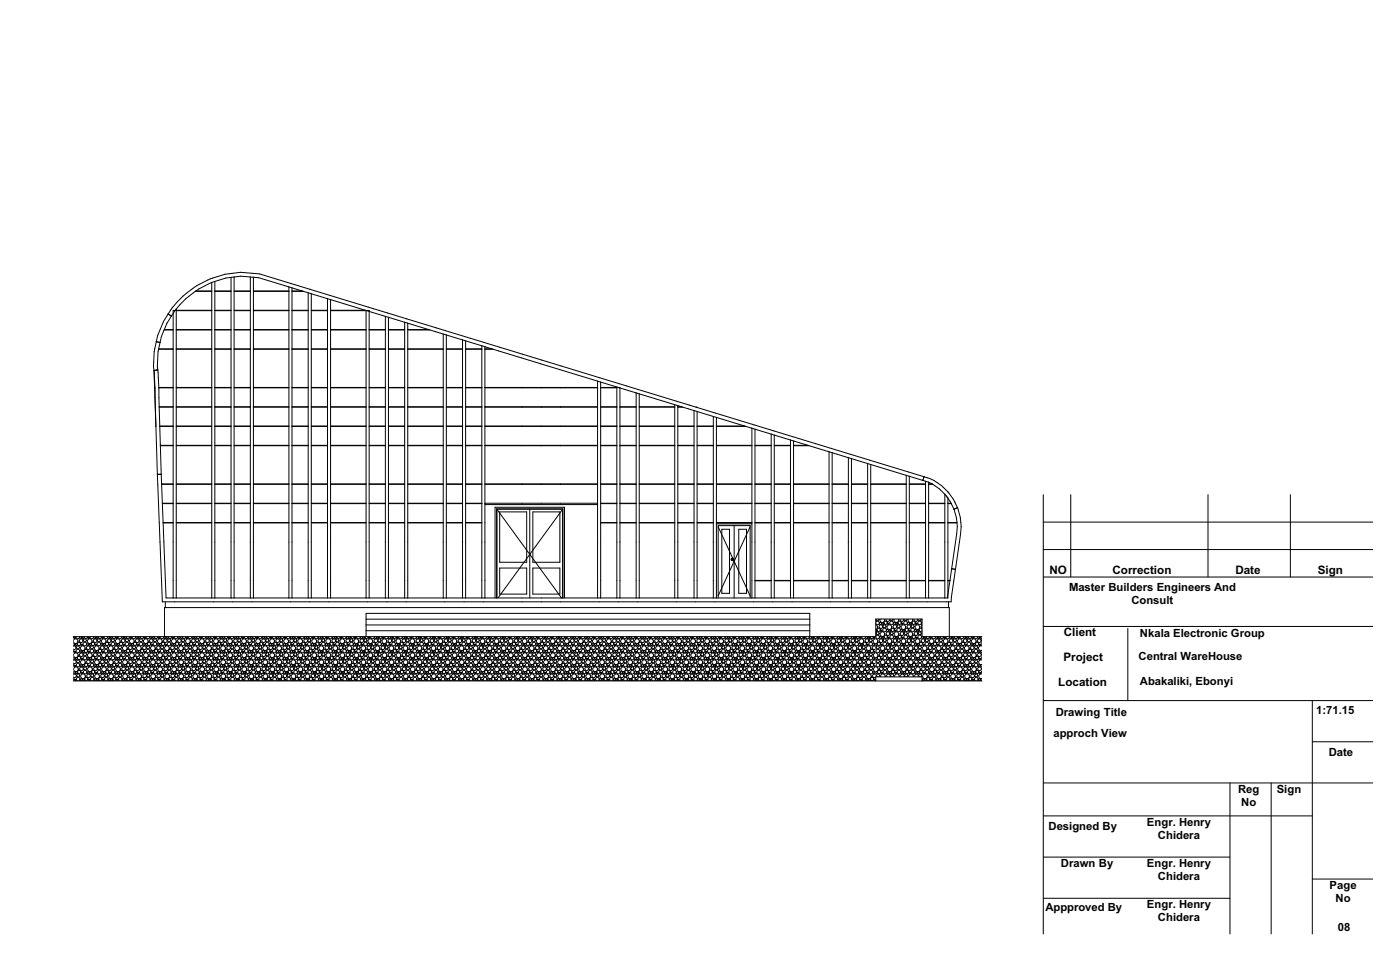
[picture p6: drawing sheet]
<svg xmlns="http://www.w3.org/2000/svg" width="510mm" height="350mm" viewBox="0 0 510 350" stroke-linecap="round" stroke-linejoin="round" font-family="sans-serif">
<defs><g id="words">
<g font-size="4.3">
<text x="382.3" y="209.1">NO</text>
<text x="405.3" y="209.1">Correction</text>
<text x="450.1" y="209.1">Date</text>
<text x="480" y="209.1">Sign</text>
<text x="387.5" y="231.8">Client</text>
<text x="387.4" y="240.8">Project</text>
<text x="385.5" y="249.8">Location</text>
</g>
<g font-size="4.1">
<text x="389.4" y="215.2">Master Builders Engineers And</text>
<text x="412.1" y="219.9">Consult</text>
<text x="415.3" y="231.8">Nkala Electronic Group</text>
<text x="414.8" y="240.4">Central WareHouse</text>
<text x="415.3" y="249.5">Abakaliki, Ebonyi</text>
<text x="384.6" y="260.8">Drawing Title</text>
<text x="479.5" y="259.9">1:71.15</text>
<text x="383.8" y="268.3">approch View</text>
<text x="484" y="275.5">Date</text>
<text x="451" y="288.8">Reg</text>
<text x="452.2" y="293.6">No</text>
<text x="465.1" y="288.8">Sign</text>
<text x="382" y="302.4">Designed By</text>
<text x="417.8" y="300.8">Engr. Henry</text>
<text x="421.8" y="305.6">Chidera</text>
<text x="386.5" y="315.8">Drawn By</text>
<text x="417.8" y="315.8">Engr. Henry</text>
<text x="421.8" y="320.6">Chidera</text>
<text x="484.4" y="323.8">Page</text>
<text x="486.5" y="328.6">No</text>
<text x="380.8" y="331.6">Appproved By</text>
<text x="417.8" y="330.8">Engr. Henry</text>
<text x="421.8" y="335.6">Chidera</text>
<text x="487.4" y="339.2">08</text>
</g>
</g></defs>
<g fill="none" stroke="#000" stroke-width=".36">
<path d="M380.1 180.2v160M380.1 190.2h120M390.1 180.2v30M440.1 180.2v30M470.1 180.2v30M380.1 200.2h120M380.1 210.2h120M380.1 228.2h120M410.8 228.9v26.3M380.1 255.2h120M478.1 255.2v85M478.1 270.2h22"/>
<path d="M380.1 285.2h120M380.1 297.2h98M448.1 285.2v55M463.1 285.2v55M380.1 312.2h68M380.1 327.2h68M478.1 320.2h22"/>
</g>
<!-- layer: Shell - General -->
<path d="M56.8 134.8h.3z" fill="#fff"/>
<!-- layer: Finish - Wall -->
<g fill="#fff">
<path d="M266.5 203.5v.4z"/>
<path d="M267 203.5v.4z"/>
<path d="M266.5 203.4l.2 .3-.2 .3z"/>
<path d="M266.5 203.4h.5l-.3 .3z"/>
<path d="M267 203.4v.6l-.3-.3z"/>
<path d="M266.5 204l.2-.3 .3 .3z"/>
<path d="M345.3 211.5h.7l-.7 5z"/>
<path d="M176.6 126.3l2.6 .8h-2.6z"/>
<path d="M246.9 147.7l1.4 .4h-1.4z"/>
<path d="M261 152l10.3 3.2h-10.3z"/>
<path d="M289.1 160.6l5.2 1.6h-5.2z"/>
<path d="M64.2 112.5v.6h-.5z"/>
<path d="M224.7 141l.8 .2h-.8z"/>
<path d="M344.2 180l1-.9z"/>
<path d="M120.4 109.1l12.7 3.9h-12.7z"/>
<path d="M106.4 104.8l3.7 1.2h-3.7z"/>
<path d="M148.5 117.7l7.6 2.3h-7.6z"/>
<path d="M133.9 217.8h7v1.4h-7z" fill-rule="evenodd"/>
<path d="M140.9 217.8h7.1v1.4h-7.1z" fill-rule="evenodd"/>
<path d="M148 217.8h14v1.4h-14z" fill-rule="evenodd"/>
<path d="M162 217.8h7.1v1.4h-7.1z" fill-rule="evenodd"/>
<path d="M169.1 217.8h7v1.4h-7z" fill-rule="evenodd"/>
<path d="M176.1 217.8h14v1.4h-14z" fill-rule="evenodd"/>
<path d="M190.1 217.8h7.1v1.4h-7.1z" fill-rule="evenodd"/>
<path d="M197.2 217.8h7v1.4h-7z" fill-rule="evenodd"/>
<path d="M119.9 217.8h14v1.4h-14z" fill-rule="evenodd"/>
<path d="M112.8 217.8h7.1v1.4h-7.1z" fill-rule="evenodd"/>
<path d="M105.8 217.8h7v1.4h-7z" fill-rule="evenodd"/>
<path d="M91.8 217.8h14v1.4h-14z" fill-rule="evenodd"/>
<path d="M84.7 217.8h7.1v1.4h-7.1z" fill-rule="evenodd"/>
<path d="M77.7 217.8h7v1.4h-7z" fill-rule="evenodd"/>
<path d="M337.7 217.8h7v1.4h-7z" fill-rule="evenodd"/>
<path d="M330.7 217.8h7v1.4h-7z" fill-rule="evenodd"/>
<path d="M316.6 217.8h14.1v1.4h-14.1z" fill-rule="evenodd"/>
<path d="M309.6 217.8h7v1.4h-7z" fill-rule="evenodd"/>
<path d="M302.6 217.8h7v1.4h-7z" fill-rule="evenodd"/>
<path d="M288.5 217.8h14.1v1.4h-14.1z" fill-rule="evenodd"/>
<path d="M281.5 217.8h7v1.4h-7z" fill-rule="evenodd"/>
<path d="M274.5 217.8h7v1.4h-7z" fill-rule="evenodd"/>
<path d="M253.4 217.8h7v1.4h-7z" fill-rule="evenodd"/>
<path d="M246.4 217.8h7v1.4h-7z" fill-rule="evenodd"/>
<path d="M232.3 217.8h14.1v1.4h-14.1z" fill-rule="evenodd"/>
<path d="M225.3 217.8h7v1.4h-7z" fill-rule="evenodd"/>
<path d="M218.2 217.8h7.1v1.4h-7.1z" fill-rule="evenodd"/>
<path d="M204.2 217.8h14v1.4h-14z" fill-rule="evenodd"/>
<path d="M63.6 217.8h14.1v1.4h-14.1z" fill-rule="evenodd"/>
<path d="M63.1 211.5h1.1v6.3h-1.1z" fill-rule="evenodd"/>
<path d="M77.1 211.5h1.2v6.3h-1.2z" fill-rule="evenodd"/>
<path d="M84.2 211.5h1.1v6.3h-1.1z" fill-rule="evenodd"/>
<path d="M91.2 211.5h1.1v6.3h-1.1z" fill-rule="evenodd"/>
<path d="M105.2 211.5h1.2v6.3h-1.2z" fill-rule="evenodd"/>
<path d="M112.3 211.5h1.1v6.3h-1.1z" fill-rule="evenodd"/>
<path d="M119.3 211.5h1.1v6.3h-1.1z" fill-rule="evenodd"/>
<path d="M133.4 211.5h1.1v6.3h-1.1z" fill-rule="evenodd"/>
<path d="M140.4 211.5h1.1v6.3h-1.1z" fill-rule="evenodd"/>
<path d="M147.4 211.5h1.1v6.3h-1.1z" fill-rule="evenodd"/>
<path d="M161.5 211.5h1.1v6.3h-1.1z" fill-rule="evenodd"/>
<path d="M168.5 211.5h1.1v6.3h-1.1z" fill-rule="evenodd"/>
<path d="M175.5 211.5h1.1v6.3h-1.1z" fill-rule="evenodd"/>
<path d="M224.7 211.5h1.1v6.3h-1.1z" fill-rule="evenodd"/>
<path d="M231.7 211.5h1.2v6.3h-1.2z" fill-rule="evenodd"/>
<path d="M252.8 211.5h1.1v6.3h-1.1z" fill-rule="evenodd"/>
<path d="M259.9 211.5h1.1v6.3h-1.1z" fill-rule="evenodd"/>
<path d="M63.1 197.4h1.1v14.1h-1.1z" fill-rule="evenodd"/>
<path d="M77.1 197.4h1.2v14.1h-1.2z" fill-rule="evenodd"/>
<path d="M84.2 197.4h1.1v14.1h-1.1z" fill-rule="evenodd"/>
<path d="M91.2 197.4h1.1v14.1h-1.1z" fill-rule="evenodd"/>
<path d="M105.2 197.4h1.2v14.1h-1.2z" fill-rule="evenodd"/>
<path d="M112.3 197.4h1.1v14.1h-1.1z" fill-rule="evenodd"/>
<path d="M119.3 197.4h1.1v14.1h-1.1z" fill-rule="evenodd"/>
<path d="M133.4 197.4h1.1v14.1h-1.1z" fill-rule="evenodd"/>
<path d="M140.4 197.4h1.1v14.1h-1.1z" fill-rule="evenodd"/>
<path d="M147.4 197.4h1.1v14.1h-1.1z" fill-rule="evenodd"/>
<path d="M161.5 197.4h1.1v14.1h-1.1z" fill-rule="evenodd"/>
<path d="M168.5 197.4h1.1v14.1h-1.1z" fill-rule="evenodd"/>
<path d="M175.5 197.4h1.1v14.1h-1.1z" fill-rule="evenodd"/>
<path d="M224.7 197.4h1.1v14.1h-1.1z" fill-rule="evenodd"/>
<path d="M231.7 197.4h1.2v14.1h-1.2z" fill-rule="evenodd"/>
<path d="M252.8 197.4h1.1v14.1h-1.1z" fill-rule="evenodd"/>
<path d="M259.9 197.4h1.1v14.1h-1.1z" fill-rule="evenodd"/>
<path d="M63.1 190.4h1.1v7h-1.1z" fill-rule="evenodd"/>
<path d="M77.1 190.4h1.2v7h-1.2z" fill-rule="evenodd"/>
<path d="M84.2 190.4h1.1v7h-1.1z" fill-rule="evenodd"/>
<path d="M91.2 190.4h1.1v7h-1.1z" fill-rule="evenodd"/>
<path d="M105.2 190.4h1.2v7h-1.2z" fill-rule="evenodd"/>
<path d="M112.3 190.4h1.1v7h-1.1z" fill-rule="evenodd"/>
<path d="M119.3 190.4h1.1v7h-1.1z" fill-rule="evenodd"/>
<path d="M133.4 190.4h1.1v7h-1.1z" fill-rule="evenodd"/>
<path d="M140.4 190.4h1.1v7h-1.1z" fill-rule="evenodd"/>
<path d="M147.4 190.4h1.1v7h-1.1z" fill-rule="evenodd"/>
<path d="M161.5 190.4h1.1v7h-1.1z" fill-rule="evenodd"/>
<path d="M168.5 190.4h1.1v7h-1.1z" fill-rule="evenodd"/>
<path d="M175.5 190.4h1.1v7h-1.1z" fill-rule="evenodd"/>
<path d="M217.7 190.4h1.1v7h-1.1z" fill-rule="evenodd"/>
<path d="M224.7 190.4h1.1v7h-1.1z" fill-rule="evenodd"/>
<path d="M231.7 190.4h1.2v7h-1.2z" fill-rule="evenodd"/>
<path d="M245.8 190.4h1.1v7h-1.1z" fill-rule="evenodd"/>
<path d="M252.8 190.4h1.1v7h-1.1z" fill-rule="evenodd"/>
<path d="M259.9 190.4h1.1v7h-1.1z" fill-rule="evenodd"/>
<path d="M59.4 190.3l3.7 .1z" fill-rule="evenodd"/>
<path d="M64.2 190.3l12.9 .1z" fill-rule="evenodd"/>
<path d="M63.1 183.3h1.1v7.1h-1.1z" fill-rule="evenodd"/>
<path d="M78.3 190.3l5.9 .1z" fill-rule="evenodd"/>
<path d="M77.1 183.3h1.2v7.1h-1.2z" fill-rule="evenodd"/>
<path d="M85.3 190.3l5.9 .1z" fill-rule="evenodd"/>
<path d="M84.2 183.3h1.1v7.1h-1.1z" fill-rule="evenodd"/>
<path d="M92.3 190.3l12.9 .1z" fill-rule="evenodd"/>
<path d="M91.2 183.3h1.1v7.1h-1.1z" fill-rule="evenodd"/>
<path d="M106.4 190.3l5.9 .1z" fill-rule="evenodd"/>
<path d="M105.2 183.3h1.2v7.1h-1.2z" fill-rule="evenodd"/>
<path d="M113.4 190.3l5.9 .1z" fill-rule="evenodd"/>
<path d="M112.3 183.3h1.1v7.1h-1.1z" fill-rule="evenodd"/>
<path d="M120.4 190.3l13 .1z" fill-rule="evenodd"/>
<path d="M119.3 183.3h1.1v7.1h-1.1z" fill-rule="evenodd"/>
<path d="M134.5 190.3l5.9 .1z" fill-rule="evenodd"/>
<path d="M133.4 183.3h1.1v7.1h-1.1z" fill-rule="evenodd"/>
<path d="M141.5 190.3l5.9 .1z" fill-rule="evenodd"/>
<path d="M140.4 183.3h1.1v7.1h-1.1z" fill-rule="evenodd"/>
<path d="M148.5 190.3l13 .1z" fill-rule="evenodd"/>
<path d="M147.4 183.3h1.1v7.1h-1.1z" fill-rule="evenodd"/>
<path d="M162.6 190.3l5.9 .1z" fill-rule="evenodd"/>
<path d="M161.5 183.3h1.1v7.1h-1.1z" fill-rule="evenodd"/>
<path d="M169.6 190.3l5.9 .1z" fill-rule="evenodd"/>
<path d="M168.5 183.3h1.1v7.1h-1.1z" fill-rule="evenodd"/>
<path d="M175.5 183.3h1.1v7.1h-1.1z" fill-rule="evenodd"/>
<path d="M218.8 190.3l5.9 .1z" fill-rule="evenodd"/>
<path d="M217.7 183.3h1.1v7.1h-1.1z" fill-rule="evenodd"/>
<path d="M225.8 190.3l5.9 .1z" fill-rule="evenodd"/>
<path d="M224.7 183.3h1.1v7.1h-1.1z" fill-rule="evenodd"/>
<path d="M232.9 190.3l12.9 .1z" fill-rule="evenodd"/>
<path d="M231.7 183.3h1.2v7.1h-1.2z" fill-rule="evenodd"/>
<path d="M246.9 190.3l5.9 .1z" fill-rule="evenodd"/>
<path d="M245.8 183.3h1.1v7.1h-1.1z" fill-rule="evenodd"/>
<path d="M253.9 190.3l6 .1z" fill-rule="evenodd"/>
<path d="M252.8 183.3h1.1v7.1h-1.1z" fill-rule="evenodd"/>
<path d="M259.9 183.3h1.1v7.1h-1.1z" fill-rule="evenodd"/>
<path d="M59.1 183.3l4 .1z" fill-rule="evenodd"/>
<path d="M64.2 183.3l12.9 .1z" fill-rule="evenodd"/>
<path d="M63.1 176.3h1.1v7h-1.1z" fill-rule="evenodd"/>
<path d="M78.3 183.3l5.9 .1z" fill-rule="evenodd"/>
<path d="M77.1 176.3h1.2v7h-1.2z" fill-rule="evenodd"/>
<path d="M85.3 183.3l5.9 .1z" fill-rule="evenodd"/>
<path d="M84.2 176.3h1.1v7h-1.1z" fill-rule="evenodd"/>
<path d="M92.3 183.3l12.9 .1z" fill-rule="evenodd"/>
<path d="M91.2 176.3h1.1v7h-1.1z" fill-rule="evenodd"/>
<path d="M106.4 183.3l5.9 .1z" fill-rule="evenodd"/>
<path d="M105.2 176.3h1.2v7h-1.2z" fill-rule="evenodd"/>
<path d="M113.4 183.3l5.9 .1z" fill-rule="evenodd"/>
<path d="M112.3 176.3h1.1v7h-1.1z" fill-rule="evenodd"/>
<path d="M120.4 183.3l13 .1z" fill-rule="evenodd"/>
<path d="M119.3 176.3h1.1v7h-1.1z" fill-rule="evenodd"/>
<path d="M134.5 183.3l5.9 .1z" fill-rule="evenodd"/>
<path d="M133.4 176.3h1.1v7h-1.1z" fill-rule="evenodd"/>
<path d="M141.5 183.3l5.9 .1z" fill-rule="evenodd"/>
<path d="M140.4 176.3h1.1v7h-1.1z" fill-rule="evenodd"/>
<path d="M148.5 183.3l13 .1z" fill-rule="evenodd"/>
<path d="M147.4 176.3h1.1v7h-1.1z" fill-rule="evenodd"/>
<path d="M162.6 183.3l5.9 .1z" fill-rule="evenodd"/>
<path d="M161.5 176.3h1.1v7h-1.1z" fill-rule="evenodd"/>
<path d="M169.6 183.3l5.9 .1z" fill-rule="evenodd"/>
<path d="M168.5 176.3h1.1v7h-1.1z" fill-rule="evenodd"/>
<path d="M175.5 176.3h1.1v7h-1.1z" fill-rule="evenodd"/>
<path d="M218.8 183.3l5.9 .1z" fill-rule="evenodd"/>
<path d="M225.8 183.3l5.9 .1z" fill-rule="evenodd"/>
<path d="M232.9 183.3l12.9 .1z" fill-rule="evenodd"/>
<path d="M246.9 183.3l5.9 .1z" fill-rule="evenodd"/>
<path d="M253.9 183.3l6 .1z" fill-rule="evenodd"/>
<path d="M58.9 176.3l4.2 .1z" fill-rule="evenodd"/>
<path d="M64.2 176.3l12.9 .1z" fill-rule="evenodd"/>
<path d="M63.1 162.3h1.1v14h-1.1z" fill-rule="evenodd"/>
<path d="M78.3 176.3l5.9 .1z" fill-rule="evenodd"/>
<path d="M77.1 162.3h1.2v14h-1.2z" fill-rule="evenodd"/>
<path d="M85.3 176.3l5.9 .1z" fill-rule="evenodd"/>
<path d="M84.2 162.3h1.1v14h-1.1z" fill-rule="evenodd"/>
<path d="M92.3 176.3l12.9 .1z" fill-rule="evenodd"/>
<path d="M91.2 162.3h1.1v14h-1.1z" fill-rule="evenodd"/>
<path d="M106.4 176.3l5.9 .1z" fill-rule="evenodd"/>
<path d="M105.2 162.3h1.2v14h-1.2z" fill-rule="evenodd"/>
<path d="M113.4 176.3l5.9 .1z" fill-rule="evenodd"/>
<path d="M112.3 162.3h1.1v14h-1.1z" fill-rule="evenodd"/>
<path d="M120.4 176.3l13 .1z" fill-rule="evenodd"/>
<path d="M119.3 162.3h1.1v14h-1.1z" fill-rule="evenodd"/>
<path d="M134.5 176.3l5.9 .1z" fill-rule="evenodd"/>
<path d="M133.4 162.3h1.1v14h-1.1z" fill-rule="evenodd"/>
<path d="M141.5 176.3l5.9 .1z" fill-rule="evenodd"/>
<path d="M140.4 162.3h1.1v14h-1.1z" fill-rule="evenodd"/>
<path d="M148.5 176.3l13 .1z" fill-rule="evenodd"/>
<path d="M147.4 162.3h1.1v14h-1.1z" fill-rule="evenodd"/>
<path d="M162.6 176.3l5.9 .1z" fill-rule="evenodd"/>
<path d="M161.5 162.3h1.1v14h-1.1z" fill-rule="evenodd"/>
<path d="M169.6 176.3l5.9 .1z" fill-rule="evenodd"/>
<path d="M168.5 162.3h1.1v14h-1.1z" fill-rule="evenodd"/>
<path d="M176.6 176.3l13.5 .1z" fill-rule="evenodd"/>
<path d="M175.5 162.3h1.1v14h-1.1z" fill-rule="evenodd"/>
<path d="M190.1 176.3l7.1 .1z" fill-rule="evenodd"/>
<path d="M197.2 176.3l7 .1z" fill-rule="evenodd"/>
<path d="M58.4 162.2l4.7 .1z" fill-rule="evenodd"/>
<path d="M64.2 162.2l12.9 .1z" fill-rule="evenodd"/>
<path d="M63.1 155.2h1.1v7.1h-1.1z" fill-rule="evenodd"/>
<path d="M78.3 162.2l5.9 .1z" fill-rule="evenodd"/>
<path d="M77.1 155.2h1.2v7.1h-1.2z" fill-rule="evenodd"/>
<path d="M85.3 162.2l5.9 .1z" fill-rule="evenodd"/>
<path d="M84.2 155.2h1.1v7.1h-1.1z" fill-rule="evenodd"/>
<path d="M92.3 162.2l12.9 .1z" fill-rule="evenodd"/>
<path d="M91.2 155.2h1.1v7.1h-1.1z" fill-rule="evenodd"/>
<path d="M106.4 162.2l5.9 .1z" fill-rule="evenodd"/>
<path d="M105.2 155.2h1.2v7.1h-1.2z" fill-rule="evenodd"/>
<path d="M113.4 162.2l5.9 .1z" fill-rule="evenodd"/>
<path d="M112.3 155.2h1.1v7.1h-1.1z" fill-rule="evenodd"/>
<path d="M120.4 162.2l13 .1z" fill-rule="evenodd"/>
<path d="M119.3 155.2h1.1v7.1h-1.1z" fill-rule="evenodd"/>
<path d="M134.5 162.2l5.9 .1z" fill-rule="evenodd"/>
<path d="M133.4 155.2h1.1v7.1h-1.1z" fill-rule="evenodd"/>
<path d="M141.5 162.2l5.9 .1z" fill-rule="evenodd"/>
<path d="M140.4 155.2h1.1v7.1h-1.1z" fill-rule="evenodd"/>
<path d="M148.5 162.2l13 .1z" fill-rule="evenodd"/>
<path d="M147.4 155.2h1.1v7.1h-1.1z" fill-rule="evenodd"/>
<path d="M162.6 162.2l5.9 .1z" fill-rule="evenodd"/>
<path d="M161.5 155.2h1.1v7.1h-1.1z" fill-rule="evenodd"/>
<path d="M169.6 162.2l5.9 .1z" fill-rule="evenodd"/>
<path d="M176.6 162.2l13.5 .1z" fill-rule="evenodd"/>
<path d="M190.1 162.2l7.1 .1z" fill-rule="evenodd"/>
<path d="M64.2 155.2l12.9 .1z" fill-rule="evenodd"/>
<path d="M78.3 155.2l5.9 .1z" fill-rule="evenodd"/>
<path d="M85.3 155.2l5.9 .1z" fill-rule="evenodd"/>
<path d="M92.3 155.2l12.9 .1z" fill-rule="evenodd"/>
<path d="M106.4 155.2l5.9 .1z" fill-rule="evenodd"/>
<path d="M113.4 155.2l5.9 .1z" fill-rule="evenodd"/>
<path d="M120.4 155.2l13 .1z" fill-rule="evenodd"/>
<path d="M134.5 155.2l5.9 .1z" fill-rule="evenodd"/>
<path d="M141.5 155.2l5.9 .1z" fill-rule="evenodd"/>
<path d="M148.5 155.2l13 .1z" fill-rule="evenodd"/>
<path d="M59.4 190.4h3.7v27.4h-2.6z" fill-rule="evenodd"/>
<path d="M64.2 190.4h12.9v27.4h-12.9z" fill-rule="evenodd"/>
<path d="M78.3 190.4h5.9v27.4h-5.9z" fill-rule="evenodd"/>
<path d="M85.3 190.4h5.9v27.4h-5.9z" fill-rule="evenodd"/>
<path d="M92.3 190.4h12.9v27.4h-12.9z" fill-rule="evenodd"/>
<path d="M106.4 190.4h5.9v27.4h-5.9z" fill-rule="evenodd"/>
<path d="M113.4 190.4h5.9v27.4h-5.9z" fill-rule="evenodd"/>
<path d="M120.4 190.4h13v27.4h-13z" fill-rule="evenodd"/>
<path d="M134.5 190.4h5.9v27.4h-5.9z" fill-rule="evenodd"/>
<path d="M141.5 190.4h5.9v27.4h-5.9z" fill-rule="evenodd"/>
<path d="M148.5 190.4h13v27.4h-13z" fill-rule="evenodd"/>
<path d="M162.6 190.4h5.9v27.4h-5.9z" fill-rule="evenodd"/>
<path d="M169.6 190.4h5.9v27.4h-5.9z" fill-rule="evenodd"/>
<path d="M232.9 190.4h12.9v27.4h-12.9z" fill-rule="evenodd"/>
<path d="M246.9 190.4h5.9v27.4h-5.9z" fill-rule="evenodd"/>
<path d="M253.9 190.4h6v27.4h-6z" fill-rule="evenodd"/>
<path d="M218.8 190.4h5.9v27.4h-5.9z" fill-rule="evenodd"/>
<path d="M225.8 190.4h5.9v27.4h-5.9z" fill-rule="evenodd"/>
<path d="M59.1 183.4h4v6.9h-3.7z" fill-rule="evenodd"/>
<path d="M64.2 183.4h12.9v6.9h-12.9z" fill-rule="evenodd"/>
<path d="M78.3 183.4h5.9v6.9h-5.9z" fill-rule="evenodd"/>
<path d="M85.3 183.4h5.9v6.9h-5.9z" fill-rule="evenodd"/>
<path d="M92.3 183.4h12.9v6.9h-12.9z" fill-rule="evenodd"/>
<path d="M106.4 183.4h5.9v6.9h-5.9z" fill-rule="evenodd"/>
<path d="M113.4 183.4h5.9v6.9h-5.9z" fill-rule="evenodd"/>
<path d="M120.4 183.4h13v6.9h-13z" fill-rule="evenodd"/>
<path d="M134.5 183.4h5.9v6.9h-5.9z" fill-rule="evenodd"/>
<path d="M141.5 183.4h5.9v6.9h-5.9z" fill-rule="evenodd"/>
<path d="M148.5 183.4h13v6.9h-13z" fill-rule="evenodd"/>
<path d="M162.6 183.4h5.9v6.9h-5.9z" fill-rule="evenodd"/>
<path d="M169.6 183.4h5.9v6.9h-5.9z" fill-rule="evenodd"/>
<path d="M218.8 183.4h5.9v6.9h-5.9z" fill-rule="evenodd"/>
<path d="M225.8 183.4h5.9v6.9h-5.9z" fill-rule="evenodd"/>
<path d="M232.9 183.4h12.9v6.9h-12.9z" fill-rule="evenodd"/>
<path d="M246.9 183.4h5.9v6.9h-5.9z" fill-rule="evenodd"/>
<path d="M253.9 183.4h6v6.9h-6z" fill-rule="evenodd"/>
<path d="M261 183.4h12.9v6.9h-12.9z" fill-rule="evenodd"/>
<path d="M58.9 176.4h4.2v6.9h-4z" fill-rule="evenodd"/>
<path d="M64.2 176.4h12.9v6.9h-12.9z" fill-rule="evenodd"/>
<path d="M78.3 176.4h5.9v6.9h-5.9z" fill-rule="evenodd"/>
<path d="M85.3 176.4h5.9v6.9h-5.9z" fill-rule="evenodd"/>
<path d="M92.3 176.4h12.9v6.9h-12.9z" fill-rule="evenodd"/>
<path d="M106.4 176.4h5.9v6.9h-5.9z" fill-rule="evenodd"/>
<path d="M113.4 176.4h5.9v6.9h-5.9z" fill-rule="evenodd"/>
<path d="M120.4 176.4h13v6.9h-13z" fill-rule="evenodd"/>
<path d="M134.5 176.4h5.9v6.9h-5.9z" fill-rule="evenodd"/>
<path d="M141.5 176.4h5.9v6.9h-5.9z" fill-rule="evenodd"/>
<path d="M148.5 176.4h13v6.9h-13z" fill-rule="evenodd"/>
<path d="M162.6 176.4h5.9v6.9h-5.9z" fill-rule="evenodd"/>
<path d="M169.6 176.4h5.9v6.9h-5.9z" fill-rule="evenodd"/>
<path d="M218.8 176.4h5.9v6.9h-5.9z" fill-rule="evenodd"/>
<path d="M225.8 176.4h5.9v6.9h-5.9z" fill-rule="evenodd"/>
<path d="M232.9 176.4h12.9v6.9h-12.9z" fill-rule="evenodd"/>
<path d="M261 176.4h12.9v6.9h-12.9z" fill-rule="evenodd"/>
<path d="M58.4 162.3h4.7v14h-4.2z" fill-rule="evenodd"/>
<path d="M64.2 162.3h12.9v14h-12.9z" fill-rule="evenodd"/>
<path d="M78.3 162.3h5.9v14h-5.9z" fill-rule="evenodd"/>
<path d="M85.3 162.3h5.9v14h-5.9z" fill-rule="evenodd"/>
<path d="M92.3 162.3h12.9v14h-12.9z" fill-rule="evenodd"/>
<path d="M106.4 162.3h5.9v14h-5.9z" fill-rule="evenodd"/>
<path d="M113.4 162.3h5.9v14h-5.9z" fill-rule="evenodd"/>
<path d="M120.4 162.3h13v14h-13z" fill-rule="evenodd"/>
<path d="M134.5 162.3h5.9v14h-5.9z" fill-rule="evenodd"/>
<path d="M141.5 162.3h5.9v14h-5.9z" fill-rule="evenodd"/>
<path d="M148.5 162.3h13v14h-13z" fill-rule="evenodd"/>
<path d="M162.6 162.3h5.9v14h-5.9z" fill-rule="evenodd"/>
<path d="M169.6 162.3h5.9v14h-5.9z" fill-rule="evenodd"/>
<path d="M176.6 162.3h41.1v14h-41.1z" fill-rule="evenodd"/>
<path d="M58.2 155.3h4.9v6.9h-4.7z" fill-rule="evenodd"/>
<path d="M64.2 155.3h12.9v6.9h-12.9z" fill-rule="evenodd"/>
<path d="M78.3 155.3h5.9v6.9h-5.9z" fill-rule="evenodd"/>
<path d="M85.3 155.3h5.9v6.9h-5.9z" fill-rule="evenodd"/>
<path d="M92.3 155.3h12.9v6.9h-12.9z" fill-rule="evenodd"/>
<path d="M106.4 155.3h5.9v6.9h-5.9z" fill-rule="evenodd"/>
<path d="M113.4 155.3h5.9v6.9h-5.9z" fill-rule="evenodd"/>
<path d="M120.4 155.3h13v6.9h-13z" fill-rule="evenodd"/>
<path d="M134.5 155.3h5.9v6.9h-5.9z" fill-rule="evenodd"/>
<path d="M141.5 155.3h5.9v6.9h-5.9z" fill-rule="evenodd"/>
<path d="M148.5 155.3h13v6.9h-13z" fill-rule="evenodd"/>
<path d="M162.6 155.3h5.9v6.9h-5.9z" fill-rule="evenodd"/>
<path d="M169.6 155.3h5.9v6.9h-5.9z" fill-rule="evenodd"/>
<path d="M58 148.3h5.1v6.9h-4.9z" fill-rule="evenodd"/>
<path d="M64.2 148.3h12.9v6.9h-12.9z" fill-rule="evenodd"/>
<path d="M78.3 148.3h5.9v6.9h-5.9z" fill-rule="evenodd"/>
<path d="M85.3 148.3h5.9v6.9h-5.9z" fill-rule="evenodd"/>
<path d="M92.3 148.3h12.9v6.9h-12.9z" fill-rule="evenodd"/>
<path d="M106.4 148.3h5.9v6.9h-5.9z" fill-rule="evenodd"/>
<path d="M113.4 148.3h5.9v6.9h-5.9z" fill-rule="evenodd"/>
<path d="M77.1 148.2h1.2v7h-1.2z" fill-rule="evenodd"/>
<path d="M84.2 148.2h1.1v7h-1.1z" fill-rule="evenodd"/>
<path d="M91.2 148.2h1.1v7h-1.1z" fill-rule="evenodd"/>
<path d="M105.2 148.2h1.2v7h-1.2z" fill-rule="evenodd"/>
<path d="M112.3 148.2h1.1v7h-1.1z" fill-rule="evenodd"/>
<path d="M119.3 148.2h1.1v7h-1.1z" fill-rule="evenodd"/>
<path d="M162.6 155.2l5.9 .1z" fill-rule="evenodd"/>
<path d="M168.5 155.2h1.1v7.1h-1.1z" fill-rule="evenodd"/>
<path d="M175.5 155.2h1.1v7.1h-1.1z" fill-rule="evenodd"/>
<path d="M60.5 217.8h3.1v1.4h-4.5z" fill-rule="evenodd"/>
<path d="M63.1 148.2h1.1v7h-1.1z" fill-rule="evenodd"/>
<path d="M63.1 141.2h1.1v7h-1.1z" fill-rule="evenodd"/>
<path d="M77.1 141.2h1.2v7h-1.2z" fill-rule="evenodd"/>
<path d="M77.1 127.1h1.2v14.1h-1.2z" fill-rule="evenodd"/>
<path d="M84.2 141.2h1.1v7h-1.1z" fill-rule="evenodd"/>
<path d="M84.2 127.1h1.1v14.1h-1.1z" fill-rule="evenodd"/>
<path d="M91.2 141.2h1.1v7h-1.1z" fill-rule="evenodd"/>
<path d="M91.2 127.1h1.1v14.1h-1.1z" fill-rule="evenodd"/>
<path d="M105.2 141.2h1.2v7h-1.2z" fill-rule="evenodd"/>
<path d="M112.3 141.2h1.1v7h-1.1z" fill-rule="evenodd"/>
<path d="M58.2 155.2l4.9 .1z" fill-rule="evenodd"/>
<path d="M169.6 155.2l5.9 .1z" fill-rule="evenodd"/>
<path d="M58 148.1l5.1 .2z" fill-rule="evenodd"/>
<path d="M64.2 148.1l12.9 .2z" fill-rule="evenodd"/>
<path d="M78.3 148.1l5.9 .2z" fill-rule="evenodd"/>
<path d="M85.3 148.1l5.9 .2z" fill-rule="evenodd"/>
<path d="M92.3 148.1l12.9 .2z" fill-rule="evenodd"/>
<path d="M106.4 148.1l5.9 .2z" fill-rule="evenodd"/>
<path d="M113.4 148.1l5.9 .2z" fill-rule="evenodd"/>
<path d="M64.2 141.1l12.9 .2z" fill-rule="evenodd"/>
<path d="M78.3 141.1l5.9 .2z" fill-rule="evenodd"/>
<path d="M85.3 141.1l5.9 .2z" fill-rule="evenodd"/>
<path d="M92.3 141.1l12.9 .2z" fill-rule="evenodd"/>
<path d="M106.4 141.1l5.9 .2z" fill-rule="evenodd"/>
<path d="M78.3 127.1l5.9 .1z" fill-rule="evenodd"/>
<path d="M85.3 127.1l5.9 .1z" fill-rule="evenodd"/>
<path d="M64.2 141.3h12.9v6.8h-12.9z" fill-rule="evenodd"/>
<path d="M78.3 141.3h5.9v6.8h-5.9z" fill-rule="evenodd"/>
<path d="M78.3 127.2h5.9v13.9h-5.9z" fill-rule="evenodd"/>
<path d="M85.3 141.3h5.9v6.8h-5.9z" fill-rule="evenodd"/>
<path d="M85.3 127.2h5.9v13.9h-5.9z" fill-rule="evenodd"/>
<path d="M92.3 141.3h12.9v6.8h-12.9z" fill-rule="evenodd"/>
<path d="M92.3 127.2h12.9v13.9h-12.9z" fill-rule="evenodd"/>
<path d="M106.4 141.3h5.9v6.8h-5.9z" fill-rule="evenodd"/>
<path d="M113.4 141.3h5.9v6.8h-5.9z" fill-rule="evenodd"/>
<path d="M58.8 211.5l1.4-.1 .3 6.4-1.4 1.4z" fill-rule="evenodd"/>
<path d="M57.9 141.3h5.2v6.8h-5.1z" fill-rule="evenodd"/>
<path d="M64.2 127.2h12.9v13.9h-12.9z" fill-rule="evenodd"/>
<path d="M57.8 127.2h5.3v13.9h-5.2l-.4-6.4-.4 .1 .4-.1-.2-1.3z" fill-rule="evenodd"/>
<path d="M245.8 197.4h1.1v14.1h-1.1z" fill-rule="evenodd"/>
<path d="M245.8 211.5h1.1v6.3h-1.1z" fill-rule="evenodd"/>
<path d="M64.2 127.1l12.9 .1z" fill-rule="evenodd"/>
<path d="M119.3 141.2h1.1v7h-1.1z" fill-rule="evenodd"/>
<path d="M120.4 148.1l13 .2z" fill-rule="evenodd"/>
<path d="M133.4 148.2h1.1v7h-1.1z" fill-rule="evenodd"/>
<path d="M140.4 148.2h1.1v7h-1.1z" fill-rule="evenodd"/>
<path d="M147.4 148.2h1.1v7h-1.1z" fill-rule="evenodd"/>
<path d="M176.6 155.2l13.5 .1z" fill-rule="evenodd"/>
<path d="M197.2 162.2l7 .1z" fill-rule="evenodd"/>
<path d="M217.7 176.3h1.1v7h-1.1z" fill-rule="evenodd"/>
<path d="M224.7 176.3h1.1v7h-1.1z" fill-rule="evenodd"/>
<path d="M231.7 176.3h1.2v7h-1.2z" fill-rule="evenodd"/>
<path d="M261 190.3l12.9 .1z" fill-rule="evenodd"/>
<path d="M260.4 217.8h14.1v1.4h-14.1z" fill-rule="evenodd"/>
<path d="M273.3 191.4l.6-.6v27h-.6z" fill-rule="evenodd"/>
<path d="M261 190.8h12.9l-.6 .6h-11.7z" fill-rule="evenodd"/>
<path d="M261 190.8l.6 .6v26.4h-.6z" fill-rule="evenodd"/>
<path d="M261 190.4h12.9v.4h-12.9z" fill-rule="evenodd"/>
<path d="M261.6 191.4l1.3 1.4v23.3l-1.3 1.3z" fill-rule="evenodd"/>
<path d="M267.1 191.4h.3v26.4l-1.6-1.7v-23.3zM266.6 203.4l-.1 .6 .4 .1 .1-.7z" fill-rule="evenodd"/>
<path d="M262.9 216.1h2.9l1.6 1.7h-5.8v-.4z" fill-rule="evenodd"/>
<path d="M261.6 191.4h5.5l-1.3 1.4h-2.9z" fill-rule="evenodd"/>
<path d="M262.9 192.8h2.9v23.3h-2.9z" fill-rule="evenodd"/>
<path d="M266.6 203.4h.4z" fill-rule="evenodd"/>
<path d="M266.5 204h.5z" fill-rule="evenodd"/>
<path d="M273.3 191.4v26l-1.4-1.3v-23.3z" fill-rule="evenodd"/>
<path d="M267.4 191.4h.4l1.3 1.4v23.3l-1.7 1.7z" fill-rule="evenodd"/>
<path d="M269.1 216.1h2.8l1.4 1.3v.4h-5.9z" fill-rule="evenodd"/>
<path d="M267.8 191.4h5.5l-1.4 1.4h-2.8z" fill-rule="evenodd"/>
<path d="M269.1 192.8h2.8v23.3h-2.8z" fill-rule="evenodd"/>
<path d="M169.6 148.3h5.9v6.9h-5.9z" fill-rule="evenodd"/>
<path d="M106.4 127.2h5.9v13.9h-5.9z" fill-rule="evenodd"/>
<path d="M246.9 176.4h5.9v6.9h-5.9z" fill-rule="evenodd"/>
<path d="M253.9 176.4h6v6.9h-6z" fill-rule="evenodd"/>
<path d="M85.3 120.2h5.9v6.9h-5.9z" fill-rule="evenodd"/>
<path d="M176.6 155.3h41.1v6.9h-41.1z" fill-rule="evenodd"/>
<path d="M120.4 148.3h13v6.9h-13z" fill-rule="evenodd"/>
<path d="M134.5 148.3h5.9v6.9h-5.9z" fill-rule="evenodd"/>
<path d="M141.5 148.3h5.9v6.9h-5.9z" fill-rule="evenodd"/>
<path d="M148.5 148.3h13v6.9h-13z" fill-rule="evenodd"/>
<path d="M162.6 148.3h5.9v6.9h-5.9z" fill-rule="evenodd"/>
<path d="M92.3 120.2h12.9v6.9h-12.9z" fill-rule="evenodd"/>
<path d="M113.4 127.2h5.9v13.9h-5.9z" fill-rule="evenodd"/>
<path d="M120.4 141.3h13v6.8h-13z" fill-rule="evenodd"/>
<path d="M176.6 148.3h41.1v6.9h-41.1z" fill-rule="evenodd"/>
<path d="M105.2 127.1h1.2v14.1h-1.2z" fill-rule="evenodd"/>
<path d="M133.4 141.2h1.1v7h-1.1z" fill-rule="evenodd"/>
<path d="M217.7 162.3h1.1v14h-1.1z" fill-rule="evenodd"/>
<path d="M217.7 155.2h1.1v7.1h-1.1z" fill-rule="evenodd"/>
<path d="M224.7 162.3h1.1v14h-1.1z" fill-rule="evenodd"/>
<path d="M224.7 155.2h1.1v7.1h-1.1z" fill-rule="evenodd"/>
<path d="M231.7 162.3h1.2v14h-1.2z" fill-rule="evenodd"/>
<path d="M245.8 176.3h1.1v7h-1.1z" fill-rule="evenodd"/>
<path d="M245.8 162.3h1.1v14h-1.1z" fill-rule="evenodd"/>
<path d="M252.8 176.3h1.1v7h-1.1z" fill-rule="evenodd"/>
<path d="M259.9 176.3h1.1v7h-1.1z" fill-rule="evenodd"/>
<path d="M273.9 211.5h1.1v6.3h-1.1z" fill-rule="evenodd"/>
<path d="M273.9 197.4h1.1v14.1h-1.1z" fill-rule="evenodd"/>
<path d="M273.9 190.4h1.1v7h-1.1z" fill-rule="evenodd"/>
<path d="M273.9 183.3h1.1v7.1h-1.1z" fill-rule="evenodd"/>
<path d="M280.9 211.5h1.2v6.3h-1.2z" fill-rule="evenodd"/>
<path d="M280.9 197.4h1.2v14.1h-1.2z" fill-rule="evenodd"/>
<path d="M280.9 190.4h1.2v7h-1.2z" fill-rule="evenodd"/>
<path d="M280.9 183.3h1.2v7.1h-1.2z" fill-rule="evenodd"/>
<path d="M288 211.5h1.1v6.3h-1.1z" fill-rule="evenodd"/>
<path d="M288 197.4h1.1v14.1h-1.1z" fill-rule="evenodd"/>
<path d="M288 190.4h1.1v7h-1.1z" fill-rule="evenodd"/>
<path d="M288 183.3h1.1v7.1h-1.1z" fill-rule="evenodd"/>
<path d="M302 211.5h1.1v6.3h-1.1z" fill-rule="evenodd"/>
<path d="M302 197.4h1.1v14.1h-1.1z" fill-rule="evenodd"/>
<path d="M302 190.4h1.1v7h-1.1z" fill-rule="evenodd"/>
<path d="M302 183.3h1.1v7.1h-1.1z" fill-rule="evenodd"/>
<path d="M309 211.5h1.2v6.3h-1.2z" fill-rule="evenodd"/>
<path d="M309 197.4h1.2v14.1h-1.2z" fill-rule="evenodd"/>
<path d="M309 190.4h1.2v7h-1.2z" fill-rule="evenodd"/>
<path d="M309 183.3h1.2v7.1h-1.2z" fill-rule="evenodd"/>
<path d="M316.1 211.5h1.1v6.3h-1.1z" fill-rule="evenodd"/>
<path d="M316.1 197.4h1.1v14.1h-1.1z" fill-rule="evenodd"/>
<path d="M316.1 190.4h1.1v7h-1.1z" fill-rule="evenodd"/>
<path d="M316.1 183.3h1.1v7.1h-1.1z" fill-rule="evenodd"/>
<path d="M330.1 211.5h1.2v6.3h-1.2z" fill-rule="evenodd"/>
<path d="M330.1 197.4h1.2v14.1h-1.2z" fill-rule="evenodd"/>
<path d="M330.1 190.4h1.2v7h-1.2z" fill-rule="evenodd"/>
<path d="M330.1 183.3h1.2v7.1h-1.2z" fill-rule="evenodd"/>
<path d="M337.2 211.5h1.1v6.3h-1.1z" fill-rule="evenodd"/>
<path d="M337.2 197.4h1.1v14.1h-1.1z" fill-rule="evenodd"/>
<path d="M337.2 190.4h1.1v7h-1.1z" fill-rule="evenodd"/>
<path d="M337.2 183.3h1.1v7.1h-1.1z" fill-rule="evenodd"/>
<path d="M344.2 211.5h1.1v6.3h-1.1z" fill-rule="evenodd"/>
<path d="M344.2 197.4h1.1v14.1h-1.1z" fill-rule="evenodd"/>
<path d="M344.2 190.4h1.1v7h-1.1z" fill-rule="evenodd"/>
<path d="M275 211.4l5.9 .1z" fill-rule="evenodd"/>
<path d="M282.1 211.4l5.9 .1z" fill-rule="evenodd"/>
<path d="M289.1 211.4l12.9 .1z" fill-rule="evenodd"/>
<path d="M303.1 211.4l5.9 .1z" fill-rule="evenodd"/>
<path d="M310.2 211.4l5.9 .1z" fill-rule="evenodd"/>
<path d="M317.2 211.4l12.9 .1z" fill-rule="evenodd"/>
<path d="M331.3 211.4l5.9 .1z" fill-rule="evenodd"/>
<path d="M338.3 211.4l5.9 .1z" fill-rule="evenodd"/>
<path d="M275 190.3l5.9 .1z" fill-rule="evenodd"/>
<path d="M282.1 190.3l5.9 .1z" fill-rule="evenodd"/>
<path d="M289.1 190.3l12.9 .1z" fill-rule="evenodd"/>
<path d="M303.1 190.3l5.9 .1z" fill-rule="evenodd"/>
<path d="M310.2 190.3l5.9 .1z" fill-rule="evenodd"/>
<path d="M317.2 190.3l12.9 .1z" fill-rule="evenodd"/>
<path d="M331.3 190.3l5.9 .1z" fill-rule="evenodd"/>
<path d="M338.3 190.3l5.9 .1z" fill-rule="evenodd"/>
<path d="M261 183.3l12.9 .1z" fill-rule="evenodd"/>
<path d="M275 183.3l5.9 .1z" fill-rule="evenodd"/>
<path d="M282.1 183.3l5.9 .1z" fill-rule="evenodd"/>
<path d="M289.1 183.3l12.9 .1z" fill-rule="evenodd"/>
<path d="M303.1 183.3l5.9 .1z" fill-rule="evenodd"/>
<path d="M310.2 183.3l5.9 .1z" fill-rule="evenodd"/>
<path d="M317.2 183.3l12.9 .1z" fill-rule="evenodd"/>
<path d="M331.3 183.3l5.9 .1z" fill-rule="evenodd"/>
<path d="M218.8 176.3l5.9 .1z" fill-rule="evenodd"/>
<path d="M225.8 176.3l5.9 .1z" fill-rule="evenodd"/>
<path d="M232.9 176.3l12.9 .1z" fill-rule="evenodd"/>
<path d="M246.9 176.3l5.9 .1z" fill-rule="evenodd"/>
<path d="M253.9 176.3l6 .1z" fill-rule="evenodd"/>
<path d="M218.8 162.2l5.9 .1z" fill-rule="evenodd"/>
<path d="M225.8 162.2l5.9 .1z" fill-rule="evenodd"/>
<path d="M232.9 162.2l12.9 .1z" fill-rule="evenodd"/>
<path d="M190.1 155.2l7.1 .1z" fill-rule="evenodd"/>
<path d="M197.2 155.2l7 .1z" fill-rule="evenodd"/>
<path d="M218.8 155.2l5.9 .1z" fill-rule="evenodd"/>
<path d="M134.5 148.1l5.9 .2z" fill-rule="evenodd"/>
<path d="M141.5 148.1l5.9 .2z" fill-rule="evenodd"/>
<path d="M113.4 141.1l5.9 .2z" fill-rule="evenodd"/>
<path d="M120.4 141.1l13 .2z" fill-rule="evenodd"/>
<path d="M92.3 127.1l12.9 .1z" fill-rule="evenodd"/>
<path d="M134.5 141.3h5.9v6.8h-5.9z" fill-rule="evenodd"/>
<path d="M218.8 162.3h5.9v14h-5.9z" fill-rule="evenodd"/>
<path d="M218.8 155.3h5.9v6.9h-5.9z" fill-rule="evenodd"/>
<path d="M225.8 162.3h5.9v14h-5.9z" fill-rule="evenodd"/>
<path d="M225.8 155.3h5.9v6.9h-5.9z" fill-rule="evenodd"/>
<path d="M232.9 162.3h12.9v14h-12.9z" fill-rule="evenodd"/>
<path d="M246.9 162.3h5.9v14h-5.9z" fill-rule="evenodd"/>
<path d="M261 162.3h12.9v14h-12.9z" fill-rule="evenodd"/>
<path d="M275 211.5h5.9v6.3h-5.9z" fill-rule="evenodd"/>
<path d="M275 190.4h5.9v21h-5.9z" fill-rule="evenodd"/>
<path d="M275 183.4h5.9v6.9h-5.9z" fill-rule="evenodd"/>
<path d="M275 176.4h5.9v6.9h-5.9z" fill-rule="evenodd"/>
<path d="M282.1 211.5h5.9v6.3h-5.9z" fill-rule="evenodd"/>
<path d="M282.1 190.4h5.9v21h-5.9z" fill-rule="evenodd"/>
<path d="M282.1 183.4h5.9v6.9h-5.9z" fill-rule="evenodd"/>
<path d="M282.1 176.4h5.9v6.9h-5.9z" fill-rule="evenodd"/>
<path d="M289.1 211.5h12.9v6.3h-12.9z" fill-rule="evenodd"/>
<path d="M289.1 190.4h12.9v21h-12.9z" fill-rule="evenodd"/>
<path d="M289.1 183.4h12.9v6.9h-12.9z" fill-rule="evenodd"/>
<path d="M289.1 176.4h12.9v6.9h-12.9z" fill-rule="evenodd"/>
<path d="M303.1 211.5h5.9v6.3h-5.9z" fill-rule="evenodd"/>
<path d="M303.1 190.4h5.9v21h-5.9z" fill-rule="evenodd"/>
<path d="M303.1 183.4h5.9v6.9h-5.9z" fill-rule="evenodd"/>
<path d="M303.1 176.4h5.9v6.9h-5.9z" fill-rule="evenodd"/>
<path d="M310.2 211.5h5.9v6.3h-5.9z" fill-rule="evenodd"/>
<path d="M310.2 190.4h5.9v21h-5.9z" fill-rule="evenodd"/>
<path d="M310.2 183.4h5.9v6.9h-5.9z" fill-rule="evenodd"/>
<path d="M310.2 176.4h5.9v6.9h-5.9z" fill-rule="evenodd"/>
<path d="M317.2 211.5h12.9v6.3h-12.9z" fill-rule="evenodd"/>
<path d="M317.2 190.4h12.9v21h-12.9z" fill-rule="evenodd"/>
<path d="M317.2 183.4h12.9v6.9h-12.9z" fill-rule="evenodd"/>
<path d="M317.2 176.4h12.9v6.9h-12.9z" fill-rule="evenodd"/>
<path d="M331.3 211.5h5.9v6.3h-5.9z" fill-rule="evenodd"/>
<path d="M331.3 190.4h5.9v21h-5.9z" fill-rule="evenodd"/>
<path d="M331.3 183.4h5.9v6.9h-5.9z" fill-rule="evenodd"/>
<path d="M331.3 176.4h5.9v6.9h-5.9z" fill-rule="evenodd"/>
<path d="M338.3 211.5h5.9v6.3h-5.9z" fill-rule="evenodd"/>
<path d="M338.3 190.4h5.9v21h-5.9z" fill-rule="evenodd"/>
<path d="M338.3 183.4h5.9v6.9h-5.9z" fill-rule="evenodd"/>
<path d="M338.3 176.4h1.5l2.3 1.5 2.1 2.1v3.3h-5.9z" fill-rule="evenodd"/>
<path d="M345.3 183.4l1.3 .1a15.4 15.4 0 0 1 2 6.8h-3.3z" fill-rule="evenodd"/>
<path d="M106.4 127.1l5.9 .1z" fill-rule="evenodd"/>
<path d="M112.3 127.1h1.1v14.1h-1.1z" fill-rule="evenodd"/>
<path d="M119.3 127.1h1.1v14.1h-1.1z" fill-rule="evenodd"/>
<path d="M140.4 141.2h1.1v7h-1.1z" fill-rule="evenodd"/>
<path d="M148.5 148.1l13 .2z" fill-rule="evenodd"/>
<path d="M161.5 148.2h1.1v7h-1.1z" fill-rule="evenodd"/>
<path d="M168.5 148.2h1.1v7h-1.1z" fill-rule="evenodd"/>
<path d="M175.5 148.2h1.1v7h-1.1z" fill-rule="evenodd"/>
<path d="M231.7 155.2h1.2v7.1h-1.2z" fill-rule="evenodd"/>
<path d="M246.9 162.2l5.9 .1z" fill-rule="evenodd"/>
<path d="M252.8 162.3h1.1v14h-1.1z" fill-rule="evenodd"/>
<path d="M259.9 162.3h1.1v14h-1.1z" fill-rule="evenodd"/>
<path d="M261 176.3l12.9 .1z" fill-rule="evenodd"/>
<path d="M273.9 176.3h1.1v7h-1.1z" fill-rule="evenodd"/>
<path d="M280.9 176.3h1.2v7h-1.2z" fill-rule="evenodd"/>
<path d="M288 176.3h1.1v7h-1.1z" fill-rule="evenodd"/>
<path d="M302 176.3h1.1v7h-1.1z" fill-rule="evenodd"/>
<path d="M344.2 183.3h1.1v7.1h-1.1z" fill-rule="evenodd"/>
<path d="M345.3 190.3l3.3 .1z" fill-rule="evenodd"/>
<path d="M345.3 211.4h.8z" fill-rule="evenodd"/>
<path d="M346.1 211.4l1.3 .2-.8 5.9-1.4-.1z" fill-rule="evenodd"/>
<path d="M345.3 217.4l1.3 .1-.1 1.7-1.3-1.4z" fill-rule="evenodd"/>
<path d="M344.7 217.8h.5l1.3 1.4h-1.8z" fill-rule="evenodd"/>
<path d="M64.2 120.2h12.9v6.9h-12.9z" fill-rule="evenodd"/>
<path d="M78.3 120.2h5.9v6.9h-5.9z" fill-rule="evenodd"/>
<path d="M253.9 162.3h6v14h-6z" fill-rule="evenodd"/>
<path d="M232.9 155.3h12.9v6.9h-12.9z" fill-rule="evenodd"/>
<path d="M218.8 148.3h5.9v6.9h-5.9z" fill-rule="evenodd"/>
<path d="M141.5 141.3h5.9v6.8h-5.9z" fill-rule="evenodd"/>
<path d="M120.4 127.2h13v13.9h-13z" fill-rule="evenodd"/>
<path d="M106.4 120.2h5.9v6.9h-5.9z" fill-rule="evenodd"/>
<path d="M134.5 127.2h5.9v13.9h-5.9z" fill-rule="evenodd"/>
<path d="M148.5 141.3h13v6.8h-13z" fill-rule="evenodd"/>
<path d="M225.8 148.3h5.9v6.9h-5.9z" fill-rule="evenodd"/>
<path d="M246.9 155.3h5.9v6.9h-5.9z" fill-rule="evenodd"/>
<path d="M63.1 127.1h1.1v14.1h-1.1z" fill-rule="evenodd"/>
<path d="M63.1 120.1h1.1v7h-1.1z" fill-rule="evenodd"/>
<path d="M63.1 113.1h1.1v7h-1.1z" fill-rule="evenodd"/>
<path d="M77.1 120.1h1.2v7h-1.2z" fill-rule="evenodd"/>
<path d="M77.1 113.1h1.2v7h-1.2z" fill-rule="evenodd"/>
<path d="M77.1 106h1.2v7.1h-1.2z" fill-rule="evenodd"/>
<path d="M84.2 120.1h1.1v7h-1.1z" fill-rule="evenodd"/>
<path d="M84.2 113.1h1.1v7h-1.1z" fill-rule="evenodd"/>
<path d="M84.2 106h1.1v7.1h-1.1z" fill-rule="evenodd"/>
<path d="M91.2 120.1h1.1v7h-1.1z" fill-rule="evenodd"/>
<path d="M91.2 113.1h1.1v7h-1.1z" fill-rule="evenodd"/>
<path d="M91.2 106h1.1v7.1h-1.1z" fill-rule="evenodd"/>
<path d="M105.2 120.1h1.2v7h-1.2z" fill-rule="evenodd"/>
<path d="M105.2 113.1h1.2v7h-1.2z" fill-rule="evenodd"/>
<path d="M105.2 106h1.2v7.1h-1.2z" fill-rule="evenodd"/>
<path d="M112.3 120.1h1.1v7h-1.1z" fill-rule="evenodd"/>
<path d="M112.3 113.1h1.1v7h-1.1z" fill-rule="evenodd"/>
<path d="M119.3 120.1h1.1v7h-1.1z" fill-rule="evenodd"/>
<path d="M119.3 113.1h1.1v7h-1.1z" fill-rule="evenodd"/>
<path d="M133.4 127.1h1.1v14.1h-1.1z" fill-rule="evenodd"/>
<path d="M133.4 120.1h1.1v7h-1.1z" fill-rule="evenodd"/>
<path d="M133.4 113.1h1.1v7h-1.1z" fill-rule="evenodd"/>
<path d="M140.4 127.1h1.1v14.1h-1.1z" fill-rule="evenodd"/>
<path d="M140.4 120.1h1.1v7h-1.1z" fill-rule="evenodd"/>
<path d="M147.4 141.2h1.1v7h-1.1z" fill-rule="evenodd"/>
<path d="M147.4 127.1h1.1v14.1h-1.1z" fill-rule="evenodd"/>
<path d="M147.4 120.1h1.1v7h-1.1z" fill-rule="evenodd"/>
<path d="M161.5 141.2h1.1v7h-1.1z" fill-rule="evenodd"/>
<path d="M161.5 127.1h1.1v14.1h-1.1z" fill-rule="evenodd"/>
<path d="M168.5 141.2h1.1v7h-1.1z" fill-rule="evenodd"/>
<path d="M168.5 127.1h1.1v14.1h-1.1z" fill-rule="evenodd"/>
<path d="M175.5 141.2h1.1v7h-1.1z" fill-rule="evenodd"/>
<path d="M175.5 127.1h1.1v14.1h-1.1z" fill-rule="evenodd"/>
<path d="M217.7 148.2h1.1v7h-1.1z" fill-rule="evenodd"/>
<path d="M217.7 141.2h1.1v7h-1.1z" fill-rule="evenodd"/>
<path d="M224.7 148.2h1.1v7h-1.1z" fill-rule="evenodd"/>
<path d="M224.7 141.2h1.1v7h-1.1z" fill-rule="evenodd"/>
<path d="M231.7 148.2h1.2v7h-1.2z" fill-rule="evenodd"/>
<path d="M245.8 155.2h1.1v7.1h-1.1z" fill-rule="evenodd"/>
<path d="M245.8 148.2h1.1v7h-1.1z" fill-rule="evenodd"/>
<path d="M252.8 155.2h1.1v7.1h-1.1z" fill-rule="evenodd"/>
<path d="M259.9 155.2h1.1v7.1h-1.1z" fill-rule="evenodd"/>
<path d="M273.9 162.3h1.1v14h-1.1z" fill-rule="evenodd"/>
<path d="M280.9 162.3h1.2v14h-1.2z" fill-rule="evenodd"/>
<path d="M288 162.3h1.1v14h-1.1z" fill-rule="evenodd"/>
<path d="M309 176.3h1.2v7h-1.2z" fill-rule="evenodd"/>
<path d="M316.1 176.3h1.1v7h-1.1z" fill-rule="evenodd"/>
<path d="M330.1 176.3h1.2v7h-1.2z" fill-rule="evenodd"/>
<path d="M337.2 176.3h1.1v7h-1.1z" fill-rule="evenodd"/>
<path d="M338.3 183.3l5.9 .1z" fill-rule="evenodd"/>
<path d="M275 176.3l5.9 .1z" fill-rule="evenodd"/>
<path d="M282.1 176.3l5.9 .1z" fill-rule="evenodd"/>
<path d="M289.1 176.3l12.9 .1z" fill-rule="evenodd"/>
<path d="M303.1 176.3l5.9 .1z" fill-rule="evenodd"/>
<path d="M310.2 176.3l5.9 .1z" fill-rule="evenodd"/>
<path d="M317.2 176.3l12.9 .1z" fill-rule="evenodd"/>
<path d="M331.3 176.3l5.9 .1z" fill-rule="evenodd"/>
<path d="M253.9 162.2l6 .1z" fill-rule="evenodd"/>
<path d="M261 162.2l12.9 .1z" fill-rule="evenodd"/>
<path d="M275 162.2l5.9 .1z" fill-rule="evenodd"/>
<path d="M282.1 162.2l5.9 .1z" fill-rule="evenodd"/>
<path d="M225.8 155.2l5.9 .1z" fill-rule="evenodd"/>
<path d="M232.9 155.2l12.9 .1z" fill-rule="evenodd"/>
<path d="M246.9 155.2l5.9 .1z" fill-rule="evenodd"/>
<path d="M253.9 155.2l6 .1z" fill-rule="evenodd"/>
<path d="M162.6 148.1l5.9 .2z" fill-rule="evenodd"/>
<path d="M169.6 148.1l5.9 .2z" fill-rule="evenodd"/>
<path d="M176.6 148.1l13.5 .2z" fill-rule="evenodd"/>
<path d="M190.1 148.1l7.1 .2z" fill-rule="evenodd"/>
<path d="M197.2 148.1l7 .2z" fill-rule="evenodd"/>
<path d="M218.8 148.1l5.9 .2z" fill-rule="evenodd"/>
<path d="M225.8 148.1l5.9 .2z" fill-rule="evenodd"/>
<path d="M232.9 148.1l12.9 .2z" fill-rule="evenodd"/>
<path d="M57.9 141.1l5.2 .2z" fill-rule="evenodd"/>
<path d="M134.5 141.1l5.9 .2z" fill-rule="evenodd"/>
<path d="M141.5 141.1l5.9 .2z" fill-rule="evenodd"/>
<path d="M148.5 141.1l13 .2z" fill-rule="evenodd"/>
<path d="M162.6 141.1l5.9 .2z" fill-rule="evenodd"/>
<path d="M169.6 141.1l5.9 .2z" fill-rule="evenodd"/>
<path d="M176.6 141.1l13.5 .2z" fill-rule="evenodd"/>
<path d="M190.1 141.1l7.1 .2z" fill-rule="evenodd"/>
<path d="M197.2 141.1l7 .2z" fill-rule="evenodd"/>
<path d="M218.8 141.1l5.9 .2z" fill-rule="evenodd"/>
<path d="M57.8 127.1l5.3 .1z" fill-rule="evenodd"/>
<path d="M113.4 127.1l5.9 .1z" fill-rule="evenodd"/>
<path d="M120.4 127.1l13 .1z" fill-rule="evenodd"/>
<path d="M134.5 127.1l5.9 .1z" fill-rule="evenodd"/>
<path d="M141.5 127.1l5.9 .1z" fill-rule="evenodd"/>
<path d="M148.5 127.1l13 .1z" fill-rule="evenodd"/>
<path d="M162.6 127.1l5.9 .1z" fill-rule="evenodd"/>
<path d="M169.6 127.1l5.9 .1z" fill-rule="evenodd"/>
<path d="M59.9 120l3.2 .2z" fill-rule="evenodd"/>
<path d="M64.2 120l12.9 .2z" fill-rule="evenodd"/>
<path d="M78.3 120l5.9 .2z" fill-rule="evenodd"/>
<path d="M85.3 120l5.9 .2z" fill-rule="evenodd"/>
<path d="M92.3 120l12.9 .2z" fill-rule="evenodd"/>
<path d="M106.4 120l5.9 .2z" fill-rule="evenodd"/>
<path d="M113.4 120l5.9 .2z" fill-rule="evenodd"/>
<path d="M120.4 120l13 .2z" fill-rule="evenodd"/>
<path d="M134.5 120l5.9 .2z" fill-rule="evenodd"/>
<path d="M141.5 120l5.9 .2z" fill-rule="evenodd"/>
<path d="M64.2 113l12.9 .1z" fill-rule="evenodd"/>
<path d="M78.3 113l5.9 .1z" fill-rule="evenodd"/>
<path d="M85.3 113l5.9 .1z" fill-rule="evenodd"/>
<path d="M92.3 113l12.9 .1z" fill-rule="evenodd"/>
<path d="M106.4 113l5.9 .1z" fill-rule="evenodd"/>
<path d="M113.4 113l5.9 .1z" fill-rule="evenodd"/>
<path d="M120.4 113l13 .1z" fill-rule="evenodd"/>
<path d="M71.2 106.1l5.9-.1z" fill-rule="evenodd"/>
<path d="M78.3 106l5.9 .1z" fill-rule="evenodd"/>
<path d="M85.3 106l5.9 .1z" fill-rule="evenodd"/>
<path d="M92.3 106l12.9 .1z" fill-rule="evenodd"/>
<path d="M64.2 113.1h12.9v6.9h-12.9z" fill-rule="evenodd"/>
<path d="M78.3 113.1h5.9v6.9h-5.9z" fill-rule="evenodd"/>
<path d="M78.3 106.1h5.9v6.9h-5.9z" fill-rule="evenodd"/>
<path d="M85.3 113.1h5.9v6.9h-5.9z" fill-rule="evenodd"/>
<path d="M85.3 106.1h5.9v6.9h-5.9z" fill-rule="evenodd"/>
<path d="M92.3 113.1h12.9v6.9h-12.9z" fill-rule="evenodd"/>
<path d="M92.3 106.1h12.9v6.9h-12.9z" fill-rule="evenodd"/>
<path d="M106.4 113.1h5.9v6.9h-5.9z" fill-rule="evenodd"/>
<path d="M106.4 106.1h4.1l1.8 .5v6.4h-5.9z" fill-rule="evenodd"/>
<path d="M113.4 120.2h5.9v6.9h-5.9z" fill-rule="evenodd"/>
<path d="M113.4 113.1h5.9v6.9h-5.9z" fill-rule="evenodd"/>
<path d="M120.4 120.2h13v6.9h-13z" fill-rule="evenodd"/>
<path d="M120.4 113.1h13v6.9h-13z" fill-rule="evenodd"/>
<path d="M134.5 120.2h5.9v6.9h-5.9z" fill-rule="evenodd"/>
<path d="M134.5 113.4l5.9 1.8v4.8h-5.9z" fill-rule="evenodd"/>
<path d="M141.5 127.2h5.9v13.9h-5.9z" fill-rule="evenodd"/>
<path d="M141.5 120.2h5.9v6.9h-5.9z" fill-rule="evenodd"/>
<path d="M148.5 127.2h13v13.9h-13z" fill-rule="evenodd"/>
<path d="M148.5 120.2h8.1l4.9 1.5v5.4h-13z" fill-rule="evenodd"/>
<path d="M162.6 141.3h5.9v6.8h-5.9z" fill-rule="evenodd"/>
<path d="M162.6 127.2h5.9v13.9h-5.9z" fill-rule="evenodd"/>
<path d="M162.6 122l5.9 1.8v3.3h-5.9z" fill-rule="evenodd"/>
<path d="M169.6 141.3h5.9v6.8h-5.9z" fill-rule="evenodd"/>
<path d="M169.6 127.2h5.9v13.9h-5.9z" fill-rule="evenodd"/>
<path d="M169.6 124.1l5.9 1.8v1.2h-5.9z" fill-rule="evenodd"/>
<path d="M176.6 141.3h41.1v6.8h-41.1z" fill-rule="evenodd"/>
<path d="M176.6 127.2h3l38.1 11.6v2.3h-41.1z" fill-rule="evenodd"/>
<path d="M218.8 141.3h5.9v6.8h-5.9z" fill-rule="evenodd"/>
<path d="M218.8 139.2l5.9 1.9h-5.9z" fill-rule="evenodd"/>
<path d="M225.8 141.3l5.9 1.8v5h-5.9z" fill-rule="evenodd"/>
<path d="M232.9 148.3h12.9v6.9h-12.9z" fill-rule="evenodd"/>
<path d="M232.9 143.4l12.9 4v.7h-12.9z" fill-rule="evenodd"/>
<path d="M246.9 148.3h1.8l4.1 1.2v5.7h-5.9z" fill-rule="evenodd"/>
<path d="M253.9 155.3h6v6.9h-6z" fill-rule="evenodd"/>
<path d="M253.9 149.9l6 1.8v3.5h-6z" fill-rule="evenodd"/>
<path d="M261 155.3h10.7l2.2 .7v6.2h-12.9z" fill-rule="evenodd"/>
<path d="M275 162.3h5.9v14h-5.9z" fill-rule="evenodd"/>
<path d="M275 156.3l5.9 1.8v4.1h-5.9z" fill-rule="evenodd"/>
<path d="M282.1 162.3h5.9v14h-5.9z" fill-rule="evenodd"/>
<path d="M282.1 158.5l5.9 1.8v1.9h-5.9z" fill-rule="evenodd"/>
<path d="M289.1 162.3h5.7l7.2 2.2v11.8h-12.9z" fill-rule="evenodd"/>
<path d="M303.1 164.9l5.9 1.8v9.6h-5.9z" fill-rule="evenodd"/>
<path d="M310.2 167l5.9 1.8v7.5h-5.9z" fill-rule="evenodd"/>
<path d="M317.2 169.2l12.9 3.9v3.2h-12.9z" fill-rule="evenodd"/>
<path d="M331.3 173.5l5.9 1.8v1h-5.9z" fill-rule="evenodd"/>
<path d="M338.3 175.6l1.3 .7h-1.3z" fill-rule="evenodd"/>
<path d="M345.3 181.5l1.2 1.8h-1.2z" fill-rule="evenodd"/>
<path d="M58.3 197.4h1.4l.5 14-1.4 .1z" fill-rule="evenodd"/>
<path d="M58 190.4l1.4-.1 .3 7.1h-1.4z" fill-rule="evenodd"/>
<path d="M57.7 183.4l1.4-.1 .3 7-1.4 .1z" fill-rule="evenodd"/>
<path d="M57.5 176.3h1.4l.2 7-1.4 .1z" fill-rule="evenodd"/>
<path d="M57.3 172.8l1.4-.1 .2 3.6h-1.4z" fill-rule="evenodd"/>
<path d="M57 162.3l1.4-.1 .3 10.5-1.4 .1z" fill-rule="evenodd"/>
<path d="M56.8 155.3l1.4-.1 .2 7-1.4 .1z" fill-rule="evenodd"/>
<path d="M56.6 148.2h1.4l.2 7-1.4 .1z" fill-rule="evenodd"/>
<path d="M56.5 144.9h1.4l.1 3.3h-1.4z" fill-rule="evenodd"/>
<path d="M56.5 141.5h1.4v3.4h-1.4z" fill-rule="evenodd"/>
<path d="M56.5 141.2l1.4-.1v.4h-1.4z" fill-rule="evenodd"/>
<path d="M56.3 137.5l1.4-.1 .2 3.7-1.4 .1z" fill-rule="evenodd"/>
<path d="M56.2 135.8l1.4-.1 .1 1.7-1.4 .1z" fill-rule="evenodd"/>
<path d="M56.1 134.9l1.4-.2 .1 1-1.4 .1z" fill-rule="evenodd"/>
<path d="M55.9 133.5l1.4-.1 .2 1.3-1.4 .2z" fill-rule="evenodd"/>
<path d="M56.2 127.9l1.4 .2-.3 5.3-1.4 .1z" fill-rule="evenodd"/>
<path d="M56.4 127l1.4 .3-.2 .8-1.4-.2z" fill-rule="evenodd"/>
<path d="M56.9 124.4l1.4 .3-.5 2.6-1.4-.3z" fill-rule="evenodd"/>
<path d="M57.5 122.1l1.3 .4-.5 2.2-1.4-.3z" fill-rule="evenodd"/>
<path d="M58.4 119.8l1.3 .6-.9 2.1-1.3-.4z" fill-rule="evenodd"/>
<path d="M59.6 117.1l1.2 .6-1.1 2.7-1.3-.6z" fill-rule="evenodd"/>
<path d="M61.2 114.4l1.2 .7-1.6 2.6-1.2-.6z" fill-rule="evenodd"/>
<path d="M62.3 112.7l.8 .5v.9l-.7 1-1.2-.7z" fill-rule="evenodd"/>
<path d="M62.7 112.2l1.1 .8-.7 .2-.8-.5z" fill-rule="evenodd"/>
<path d="M63.1 111.7l1.1 .9-.4 .4-1.1-.8z" fill-rule="evenodd"/>
<path d="M64.6 109.9l1 1-1.4 1.7-1.1-.9z" fill-rule="evenodd"/>
<path d="M66.7 107.8l.9 1.1-2 2-1-1z" fill-rule="evenodd"/>
<path d="M66.7 107.8l1.2-1 .9 1.1-1.2 1z" fill-rule="evenodd"/>
<path d="M67.9 106.8l1.8-1.3 .8 1.1-1.7 1.3z" fill-rule="evenodd"/>
<path d="M69.7 105.5l.6-.5 .8 1.1-.6 .5z" fill-rule="evenodd"/>
<path d="M70.3 105l1.4-1 .7 1.2-1.3 .9z" fill-rule="evenodd"/>
<path d="M71.7 104l4-2 .6 1.2-3.9 2z" fill-rule="evenodd"/>
<path d="M75.7 102l.9-.4 .5 1.3-.8 .3z" fill-rule="evenodd"/>
<path d="M76.6 101.6l.9-.3 .4 1.3-.8 .3z" fill-rule="evenodd"/>
<path d="M77.1 102.9l1.2-.4v3.5h-1.2z" fill-rule="evenodd"/>
<path d="M77.5 101.3l4.4-1.4 .3 1.4-4.3 1.3z" fill-rule="evenodd"/>
<path d="M81.9 99.9l2.7-.3 .2 1.4-2.6 .3z" fill-rule="evenodd"/>
<path d="M84.2 101l1.1-.1v5.1h-1.1z" fill-rule="evenodd"/>
<path d="M84.6 99.6l3-.4 .1 1.4-2.9 .4z" fill-rule="evenodd"/>
<path d="M87.6 99.2l4.2 .3-.1 1.4-4-.3z" fill-rule="evenodd"/>
<path d="M91.2 100.9l1.1 .1v5h-1.1z" fill-rule="evenodd"/>
<path d="M91.8 99.5l2.7 .3-.3 1.3-2.5-.2z" fill-rule="evenodd"/>
<path d="M94.5 99.8l11.5 3.5-.4 1.3-11.4-3.5z" fill-rule="evenodd"/>
<path d="M105.2 104.5l1.2 .3v1.2h-1.2z" fill-rule="evenodd"/>
<path d="M106 103.3l6.9 2.1-.4 1.3-6.9-2.1z" fill-rule="evenodd"/>
<path d="M106.4 106l4.1 .1z" fill-rule="evenodd"/>
<path d="M112.9 105.4l-.3 1.4z" fill-rule="evenodd"/>
<path d="M112.3 106.6l1.1 .4v6.1h-1.1z" fill-rule="evenodd"/>
<path d="M113 105.4l7.1 2.2-.4 1.3-7.1-2.1z" fill-rule="evenodd"/>
<path d="M119.3 108.8l1.1 .3v4h-1.1z" fill-rule="evenodd"/>
<path d="M120.1 107.6l14 4.2-.4 1.3-14-4.2z" fill-rule="evenodd"/>
<path d="M134.1 111.8l1.9 .6-.5 1.3-1-.3v-.3h-.8z" fill-rule="evenodd"/>
<path d="M136 112.4l5.2 1.6-.5 1.3-5.2-1.6z" fill-rule="evenodd"/>
<path d="M140.4 115.2l1.1 .4v4.5h-1.1z" fill-rule="evenodd"/>
<path d="M141.2 114l7 2.1-.4 1.4-7.1-2.2z" fill-rule="evenodd"/>
<path d="M147.4 117.4l1.1 .3v2.4h-1.1z" fill-rule="evenodd"/>
<path d="M148.2 116.1l10.8 3.3-.4 1.4-10.8-3.3z" fill-rule="evenodd"/>
<path d="M148.5 120l8.1 .2z" fill-rule="evenodd"/>
<path d="M159 119.4l3.2 1-.4 1.4-3.2-1z" fill-rule="evenodd"/>
<path d="M161.5 121.7l1.1 .3v5.1h-1.1z" fill-rule="evenodd"/>
<path d="M162.2 120.4l7.1 2.2-.4 1.3-7.1-2.1z" fill-rule="evenodd"/>
<path d="M168.5 123.8l1.1 .3v3h-1.1z" fill-rule="evenodd"/>
<path d="M169.3 122.6l7 2.1-.4 1.4-7-2.2z" fill-rule="evenodd"/>
<path d="M175.5 125.9l1.1 .4v.8h-1.1z" fill-rule="evenodd"/>
<path d="M176.3 124.7l5.7 1.8-.4 1.3-5.7-1.7z" fill-rule="evenodd"/>
<path d="M176.6 127.1l3 .1z" fill-rule="evenodd"/>
<path d="M182 126.5l8.3 2.5-.4 1.3-8.3-2.5z" fill-rule="evenodd"/>
<path d="M190.3 129l7.1 2.1-.4 1.4-7.1-2.2z" fill-rule="evenodd"/>
<path d="M197.4 131.1l7 2.2-.4 1.3-7-2.1z" fill-rule="evenodd"/>
<path d="M204.4 133.3l14.1 4.3-.5 1.3-14-4.3z" fill-rule="evenodd"/>
<path d="M217.7 138.8l1.1 .4v2h-1.1z" fill-rule="evenodd"/>
<path d="M218.5 137.6l7 2.1-.4 1.4-7.1-2.2z" fill-rule="evenodd"/>
<path d="M225.5 139.7l2.6 .8-.4 1.4-2.6-.8z" fill-rule="evenodd"/>
<path d="M228.1 140.5l4.4 1.4-.4 1.3-4.4-1.3z" fill-rule="evenodd"/>
<path d="M231.7 143.1l1.2 .3v4.8h-1.2z" fill-rule="evenodd"/>
<path d="M232.5 141.9l14.1 4.3-.4 1.3-14.1-4.3z" fill-rule="evenodd"/>
<path d="M245.8 147.4l1.1 .3v.5h-1.1z" fill-rule="evenodd"/>
<path d="M246.6 146.2l4.5 1.3-.4 1.4-4.5-1.4z" fill-rule="evenodd"/>
<path d="M246.9 148.1l1.8 .2z" fill-rule="evenodd"/>
<path d="M251.1 147.5l2.5 .8-.4 1.3-2.5-.7z" fill-rule="evenodd"/>
<path d="M252.8 149.5l1.1 .4v5.3h-1.1z" fill-rule="evenodd"/>
<path d="M253.6 148.3l7 2.1-.4 1.4-7-2.2z" fill-rule="evenodd"/>
<path d="M259.9 151.7l1.1 .3v3.2h-1.1z" fill-rule="evenodd"/>
<path d="M260.6 150.4l13.5 4.2-.4 1.3-13.5-4.1z" fill-rule="evenodd"/>
<path d="M261 155.2l10.7 .1z" fill-rule="evenodd"/>
<path d="M274.1 154.6l.6 .1-.4 1.4-.6-.2z" fill-rule="evenodd"/>
<path d="M273.9 156l1.1 .3v6h-1.1z" fill-rule="evenodd"/>
<path d="M274.7 154.7l7 2.2-.4 1.3-7-2.1z" fill-rule="evenodd"/>
<path d="M280.9 158.1l1.2 .4v3.8h-1.2z" fill-rule="evenodd"/>
<path d="M281.7 156.9l7 2.1-.4 1.4-7-2.2z" fill-rule="evenodd"/>
<path d="M288 160.3l1.1 .3v1.7h-1.1z" fill-rule="evenodd"/>
<path d="M288.7 159l8.5 2.6-.5 1.3-8.4-2.5z" fill-rule="evenodd"/>
<path d="M289.1 162.2l5.7 .1z" fill-rule="evenodd"/>
<path d="M297.2 161.6l5.6 1.7-.4 1.4-5.7-1.8z" fill-rule="evenodd"/>
<path d="M302 164.5l1.1 .4v11.4h-1.1z" fill-rule="evenodd"/>
<path d="M302.8 163.3l7 2.2-.4 1.3-7-2.1z" fill-rule="evenodd"/>
<path d="M309 166.7l1.2 .3v9.3h-1.2z" fill-rule="evenodd"/>
<path d="M309.8 165.5l7 2.1-.4 1.3-7-2.1z" fill-rule="evenodd"/>
<path d="M316.1 168.8l1.1 .4v7.1h-1.1z" fill-rule="evenodd"/>
<path d="M316.8 167.6l14.1 4.3-.4 1.3-14.1-4.3z" fill-rule="evenodd"/>
<path d="M330.1 173.1l1.2 .4v2.8h-1.2z" fill-rule="evenodd"/>
<path d="M330.9 171.9l5.7 1.7-.4 1.4-5.7-1.8z" fill-rule="evenodd"/>
<path d="M336.6 173.6l1.3 .4-.4 1.4-1.3-.4z" fill-rule="evenodd"/>
<path d="M337.2 175.3l1.1 .3v.7h-1.1z" fill-rule="evenodd"/>
<path d="M337.9 174l.8 .3-.5 1.3-.7-.2z" fill-rule="evenodd"/>
<path d="M338.7 174.3l1.5 .7-.7 1.2-1.3-.6z" fill-rule="evenodd"/>
<path d="M340.2 175l1.1 .7-.8 1.2-1-.7z" fill-rule="evenodd"/>
<path d="M338.3 176.3l1.5 .1z" fill-rule="evenodd"/>
<path d="M341.3 175.7l1.6 1.1-.8 1.1-1.6-1z" fill-rule="evenodd"/>
<path d="M342.9 176.8l.7 .7-.9 1-.6-.6z" fill-rule="evenodd"/>
<path d="M343.6 177.5l1.6 1.6-1 .9-1.5-1.5z" fill-rule="evenodd"/>
<path d="M344.2 180l1.1 1.5v1.8h-1.1z" fill-rule="evenodd"/>
<path d="M344.2 180l1.1-.9 .4 .5-1.1 .9z" fill-rule="evenodd"/>
<path d="M344.6 180.5l1.1-.9 1.6 2.2-1.2 .8z" fill-rule="evenodd"/>
<path d="M346.1 182.6l1.2-.8 .5 1-1.2 .7z" fill-rule="evenodd"/>
<path d="M346.6 183.5l1.2-.7 .1 .2-1.3 .7z" fill-rule="evenodd"/>
<path d="M345.3 183.3l1.2 .1z" fill-rule="evenodd"/>
<path d="M346.6 183.7l1.3-.7 .9 1.9-1.3 .6z" fill-rule="evenodd"/>
<path d="M347.5 185.5l1.3-.6 .1 .2z" fill-rule="evenodd"/>
<path d="M347.6 185.6l1.3-.5 .9 3.3-1.4 .3z" fill-rule="evenodd"/>
<path d="M348.4 188.7l1.4-.3 .2 1.9-1.4 .1z" fill-rule="evenodd"/>
<path d="M348.6 190.4l1.4-.1 .2 1.5h-1.5z" fill-rule="evenodd"/>
<path d="M348.7 191.8h1.5l-.3 2.8-1.4-.1z" fill-rule="evenodd"/>
<path d="M348.5 194.5l1.4 .1-.4 2.9-1.4-.2z" fill-rule="evenodd"/>
<path d="M348.1 197.3l1.4 .2-1.4 9.8-1.4-.2z" fill-rule="evenodd"/>
<path d="M346.7 207.1l1.4 .2-.7 4.3-1.3-.2z" fill-rule="evenodd"/>
<path d="M345.3 190.4h3.3l.1 1.4-2.6 19.6h-.8z" fill-rule="evenodd"/>
<path d="M59.8 120.2h3.3v6.9h-5.3l1-4.6z" fill-rule="evenodd"/>
<path d="M63.1 114.1v5.9h-3.2l.9-2.3z" fill-rule="evenodd"/>
<path d="M65.6 110.9l2-2 3.6-2.8h5.9v6.9h-12.9v-.5z" fill-rule="evenodd"/>
<path d="M141.5 115.6l5.9 1.8v2.6h-5.9z" fill-rule="evenodd"/>
<path d="M113.4 107l5.9 1.8v4.2h-5.9z" fill-rule="evenodd"/>
<path d="M71.4 106l5.7-3.1v3.1z" fill-rule="evenodd"/>
<path d="M78.3 102.5l3.9-1.2 2-.3v5h-5.9z" fill-rule="evenodd"/>
<path d="M85.3 100.9l2.4-.3 3.5 .3v5.1h-5.9z" fill-rule="evenodd"/>
<path d="M92.3 101l1.9 .1 11 3.4v1.5h-12.9z" fill-rule="evenodd"/>
<path d="M217.7 197.4h1.1v14.1h-1.1z" fill-rule="evenodd"/>
<path d="M217.7 211.5h1.1v6.3h-1.1z" fill-rule="evenodd"/>
<path d="M176.6 176.4h41.1v6.9h-41.1z" fill-rule="evenodd"/>
<path d="M190.1 183.3h7.1v.5h-7.1z" fill-rule="evenodd"/>
<path d="M176.6 183.3h13.5v.5h-13.5z" fill-rule="evenodd"/>
<path d="M197.2 183.3h7v.5h-7z" fill-rule="evenodd"/>
<path d="M204.2 155.2l13.5 .1z" fill-rule="evenodd"/>
<path d="M204.2 176.3l13.5 .1z" fill-rule="evenodd"/>
<path d="M204.2 183.3h13.5v.5h-13.5z" fill-rule="evenodd"/>
<path d="M204.2 162.2l13.5 .1z" fill-rule="evenodd"/>
<path d="M204.2 148.1l13.5 .2z" fill-rule="evenodd"/>
<path d="M204.2 141.1l13.5 .2z" fill-rule="evenodd"/>
</g>
<!-- layer: Structural - Bearing -->
<g fill="#fff">
<path d="M56.9 124.4l.7 .2z"/>
<path d="M57.4 172.8h.6z"/>
<path d="M61.2 114.4l.6 .3z"/>
<path d="M336.6 173.6l-.2 .7z"/>
<path d="M347.4 207.2l.7 .1z"/>
<path d="M348.2 185.2l.6-.3z"/>
<path d="M59.9 221.3h.5v10.6h-.5z" fill-rule="evenodd"/>
<path d="M60.4 221.3h285.4v10.6h-9.9v-6.4h-16.9v6.4h-24v-8.5h-161.6v8.5h-73z" fill-rule="evenodd"/>
<path d="M60.2 219.2h285.3v2.1h-285.3z" fill-rule="evenodd"/>
<path d="M176.6 183.8h41.1v34h-12.1v-33h-25.3v33h-3.7z" fill-rule="evenodd"/>
<path d="M205.1 185.3h.5v32.5h-.5z" fill-rule="evenodd"/>
<path d="M180.3 185.3h.6v32.5h-.6z" fill-rule="evenodd"/>
<path d="M180.3 184.8h25.3v.5h-25.3z" fill-rule="evenodd"/>
<path d="M204.9 185.5l.2 32.3z" fill-rule="evenodd"/>
<path d="M180.9 185.5l.1 32.3z" fill-rule="evenodd"/>
<path d="M180.9 185.3l24.2 .2z" fill-rule="evenodd"/>
<path d="M181 186.4h1v30h-1z" fill-rule="evenodd"/>
<path d="M191.9 186.4h1.1v30h-1.1z" fill-rule="evenodd"/>
<path d="M181 216.4h12v1.4h-12z" fill-rule="evenodd"/>
<path d="M181 185.5h12v.9h-12z" fill-rule="evenodd"/>
<path d="M182 204.8h9.9v2.1h-9.9z" fill-rule="evenodd"/>
<path d="M182 186.4h9.9v18.4h-9.9z" fill-rule="evenodd"/>
<path d="M182 206.9h9.9v9.5h-9.9z" fill-rule="evenodd"/>
<path d="M204 186.4h.9v30h-.9z" fill-rule="evenodd"/>
<path d="M193 186.4h1.1v30h-1.1z" fill-rule="evenodd"/>
<path d="M193 216.4h11.9v1.4h-11.9z" fill-rule="evenodd"/>
<path d="M193 185.5h11.9v.9h-11.9z" fill-rule="evenodd"/>
<path d="M194.1 204.8h9.9v2.1h-9.9z" fill-rule="evenodd"/>
<path d="M194.1 186.4h9.9v18.4h-9.9z" fill-rule="evenodd"/>
<path d="M194.1 206.9h9.9v9.5h-9.9z" fill-rule="evenodd"/>
<path d="M56.1 134.9l.7 20.4z" fill-rule="evenodd"/>
</g>
<!-- layer: building terrain -->
<g fill="#fff">
<path d="M319 246.5h16.9v1.5h-16.9z" fill-rule="evenodd"/>
<path d="M26.7 231.9h292.3v16.1h-292.3z" fill-rule="evenodd"/>
</g>
<!-- layer: Morph - General -->
<g fill="#fff">
<path d="M133.4 225.5h161.6v2.1h-161.6z" fill-rule="evenodd"/>
<path d="M133.4 223.4h161.6v2.1h-161.6z" fill-rule="evenodd"/>
<path d="M133.4 229.7h161.6v2.2h-161.6z" fill-rule="evenodd"/>
<path d="M133.4 227.6h161.6v2.1h-161.6z" fill-rule="evenodd"/>
</g>
<!-- layer: building terrain -->
<g fill="none" stroke="#000" stroke-width=".36">
<path d="M26.6 236.6v.9M26.6 235.4a.66 .66 0 0 1 .9 0 .66 .66 0 0 1 0 .9 .66 .66 0 0 1-.9 .1M26.6 234.5a.39 .39 0 0 1 .6 0 .39 .39 0 0 1 0 .6 .39 .39 0 0 1-.6 0M26.6 239.7a.4 .4 0 0 1 .6-.1 .4 .4 0 0 1 0 .6 .4 .4 0 0 1-.6 0M26.7 231.8l-.1 .5M27.7 231.8a.66 .66 0 0 0 .6 .8 .66 .66 0 0 0 .7-.8M30.1 231.8h.1M30.7 231.8a.59 .59 0 0 0 .6 .8 .59 .59 0 0 0 .6-.8M32.8 231.8a.66 .66 0 0 0 .6 .8 .66 .66 0 0 0 .7-.8M35.2 231.8h.1M35.8 231.8a.59 .59 0 0 0 .6 .8 .59 .59 0 0 0 .6-.8M37.9 231.8a.66 .66 0 0 0 .6 .8 .66 .66 0 0 0 .7-.8"/>
<path d="M40.3 231.8h.1M40.9 231.8a.59 .59 0 0 0 .6 .8 .59 .59 0 0 0 .6-.8M43 231.8a.66 .66 0 0 0 .7 .8 .66 .66 0 0 0 .6-.8M45.4 231.8h.1M46 231.8a.59 .59 0 0 0 .6 .8 .59 .59 0 0 0 .6-.8M48.1 231.8a.66 .66 0 0 0 .7 .8 .66 .66 0 0 0 .6-.8M50.5 231.8h.1M51.2 231.8a.59 .59 0 0 0 .5 .8 .59 .59 0 0 0 .6-.8M53.3 231.8a.66 .66 0 0 0 .6 .8 .66 .66 0 0 0 .6-.8M55.6 231.8h.1M56.3 231.8a.59 .59 0 0 0 .5 .8 .59 .59 0 0 0 .6-.8M58.4 231.8a.66 .66 0 0 0 .6 .8 .66 .66 0 0 0 .6-.8"/>
<path d="M60.8 231.8h.1M61.4 231.8a.59 .59 0 0 0 .6 .8 .59 .59 0 0 0 .5-.8M63.5 231.8a.66 .66 0 0 0 .6 .8 .66 .66 0 0 0 .6-.8M65.9 231.8h.1M66.5 231.8a.59 .59 0 0 0 .6 .8 .59 .59 0 0 0 .5-.8M68.6 231.8a.66 .66 0 0 0 .6 .8 .66 .66 0 0 0 .7-.8M71 231.8h.1M71.6 231.8a.59 .59 0 0 0 .6 .8 .59 .59 0 0 0 .5-.8M73.7 231.8a.66 .66 0 0 0 .6 .8 .66 .66 0 0 0 .7-.8M76.1 231.8h.1M76.7 231.8a.59 .59 0 0 0 .6 .8 .59 .59 0 0 0 .6-.8M78.8 231.8a.66 .66 0 0 0 .6 .8 .66 .66 0 0 0 .7-.8"/>
<path d="M81.2 231.8h.1M81.8 231.8a.59 .59 0 0 0 .6 .8 .59 .59 0 0 0 .6-.8M83.9 231.8a.66 .66 0 0 0 .7 .8 .66 .66 0 0 0 .6-.8M86.3 231.8h.1M86.9 231.8a.59 .59 0 0 0 .6 .8 .59 .59 0 0 0 .6-.8M89 231.8a.66 .66 0 0 0 .7 .8 .66 .66 0 0 0 .6-.8M91.4 231.8h.1M92.1 231.8a.59 .59 0 0 0 .5 .8 .59 .59 0 0 0 .6-.8M94.1 231.8a.66 .66 0 0 0 .7 .8 .66 .66 0 0 0 .6-.8M96.5 231.8h.1M97.2 231.8a.59 .59 0 0 0 .5 .8 .59 .59 0 0 0 .6-.8M99.3 231.8a.66 .66 0 0 0 .6 .8 .66 .66 0 0 0 .6-.8"/>
<path d="M101.6 231.8h.1M102.3 231.8a.59 .59 0 0 0 .5 .8 .59 .59 0 0 0 .6-.8M104.4 231.8a.66 .66 0 0 0 .6 .8 .66 .66 0 0 0 .6-.8M106.8 231.8h.1M107.4 231.8a.59 .59 0 0 0 .6 .8 .59 .59 0 0 0 .5-.8M109.5 231.8a.66 .66 0 0 0 .6 .8 .66 .66 0 0 0 .6-.8M111.9 231.8h.1M112.5 231.8a.59 .59 0 0 0 .6 .8 .59 .59 0 0 0 .5-.8M114.6 231.8a.66 .66 0 0 0 .6 .8 .66 .66 0 0 0 .7-.8M117 231.8h.1M117.6 231.8a.59 .59 0 0 0 .6 .8 .59 .59 0 0 0 .6-.8M119.7 231.8a.66 .66 0 0 0 .6 .8 .66 .66 0 0 0 .7-.8"/>
<path d="M122.1 231.8h.1M122.7 231.8a.59 .59 0 0 0 .6 .8 .59 .59 0 0 0 .6-.8M124.8 231.8a.66 .66 0 0 0 .7 .8 .66 .66 0 0 0 .6-.8M127.2 231.8h.1M127.8 231.8a.59 .59 0 0 0 .6 .8 .59 .59 0 0 0 .6-.8M129.9 231.8a.66 .66 0 0 0 .7 .8 .66 .66 0 0 0 .6-.8M132.3 231.8h.1M132.9 231.8a.59 .59 0 0 0 .6 .8 .59 .59 0 0 0 .6-.8M135 231.8a.66 .66 0 0 0 .7 .8 .66 .66 0 0 0 .6-.8M137.4 231.8h.1M138.1 231.8a.59 .59 0 0 0 .5 .8 .59 .59 0 0 0 .6-.8M140.2 231.8a.66 .66 0 0 0 .6 .8 .66 .66 0 0 0 .6-.8"/>
<path d="M142.5 231.8h.1M143.2 231.8a.59 .59 0 0 0 .5 .8 .59 .59 0 0 0 .6-.8M145.3 231.8a.66 .66 0 0 0 .6 .8 .66 .66 0 0 0 .6-.8M147.7 231.8h.1M148.3 231.8a.59 .59 0 0 0 .6 .8 .59 .59 0 0 0 .5-.8M150.4 231.8a.66 .66 0 0 0 .6 .8 .66 .66 0 0 0 .6-.8M152.8 231.8h.1M153.4 231.8a.59 .59 0 0 0 .6 .8 .59 .59 0 0 0 .5-.8M155.5 231.8a.66 .66 0 0 0 .6 .8 .66 .66 0 0 0 .7-.8M157.9 231.8h.1M158.5 231.8a.59 .59 0 0 0 .6 .8 .59 .59 0 0 0 .5-.8M160.6 231.8a.66 .66 0 0 0 .6 .8 .66 .66 0 0 0 .7-.8"/>
<path d="M163 231.8h.1M163.6 231.8a.59 .59 0 0 0 .6 .8 .59 .59 0 0 0 .6-.8M165.7 231.8a.66 .66 0 0 0 .6 .8 .66 .66 0 0 0 .7-.8M168.1 231.8h.1M168.7 231.8a.59 .59 0 0 0 .6 .8 .59 .59 0 0 0 .6-.8M170.8 231.8a.66 .66 0 0 0 .7 .8 .66 .66 0 0 0 .6-.8M173.2 231.8h.1M173.8 231.8a.59 .59 0 0 0 .6 .8 .59 .59 0 0 0 .6-.8M175.9 231.8a.66 .66 0 0 0 .7 .8 .66 .66 0 0 0 .6-.8M178.3 231.8h.1M179 231.8a.59 .59 0 0 0 .5 .8 .59 .59 0 0 0 .6-.8M181.1 231.8a.66 .66 0 0 0 .6 .8 .66 .66 0 0 0 .6-.8"/>
<path d="M183.4 231.8h.1M184.1 231.8a.59 .59 0 0 0 .5 .8 .59 .59 0 0 0 .6-.8M186.2 231.8a.66 .66 0 0 0 .6 .8 .66 .66 0 0 0 .6-.8M188.6 231.8h.1M189.2 231.8a.59 .59 0 0 0 .6 .8 .59 .59 0 0 0 .5-.8M191.3 231.8a.66 .66 0 0 0 .6 .8 .66 .66 0 0 0 .6-.8M193.7 231.8h.1M194.3 231.8a.59 .59 0 0 0 .6 .8 .59 .59 0 0 0 .5-.8M196.4 231.8a.66 .66 0 0 0 .6 .8 .66 .66 0 0 0 .7-.8M198.8 231.8h.1M199.4 231.8a.59 .59 0 0 0 .6 .8 .59 .59 0 0 0 .5-.8M201.5 231.8a.66 .66 0 0 0 .6 .8 .66 .66 0 0 0 .7-.8"/>
<path d="M203.9 231.8h.1M204.5 231.8a.59 .59 0 0 0 .6 .8 .59 .59 0 0 0 .6-.8M206.6 231.8a.66 .66 0 0 0 .6 .8 .66 .66 0 0 0 .7-.8M209 231.8h.1M209.6 231.8a.59 .59 0 0 0 .6 .8 .59 .59 0 0 0 .6-.8M211.7 231.8a.66 .66 0 0 0 .7 .8 .66 .66 0 0 0 .6-.8M214.1 231.8h.1M214.7 231.8a.59 .59 0 0 0 .6 .8 .59 .59 0 0 0 .6-.8M216.8 231.8a.66 .66 0 0 0 .7 .8 .66 .66 0 0 0 .6-.8M219.2 231.8h.1M219.9 231.8a.59 .59 0 0 0 .5 .8 .59 .59 0 0 0 .6-.8M221.9 231.8a.66 .66 0 0 0 .7 .8 .66 .66 0 0 0 .6-.8"/>
<path d="M224.3 231.8h.1M225 231.8a.59 .59 0 0 0 .5 .8 .59 .59 0 0 0 .6-.8M227.1 231.8a.66 .66 0 0 0 .6 .8 .66 .66 0 0 0 .6-.8M229.4 231.8h.1M230.1 231.8a.59 .59 0 0 0 .5 .8 .59 .59 0 0 0 .6-.8M232.2 231.8a.66 .66 0 0 0 .6 .8 .66 .66 0 0 0 .6-.8M234.6 231.8h.1M235.2 231.8a.59 .59 0 0 0 .6 .8 .59 .59 0 0 0 .5-.8M237.3 231.8a.66 .66 0 0 0 .6 .8 .66 .66 0 0 0 .6-.8M239.7 231.8h.1M240.3 231.8a.59 .59 0 0 0 .6 .8 .59 .59 0 0 0 .5-.8M242.4 231.8a.66 .66 0 0 0 .6 .8 .66 .66 0 0 0 .7-.8"/>
<path d="M244.8 231.8h.1M245.4 231.8a.59 .59 0 0 0 .6 .8 .59 .59 0 0 0 .6-.8M247.5 231.8a.66 .66 0 0 0 .6 .8 .66 .66 0 0 0 .7-.8M249.9 231.8h.1M250.5 231.8a.59 .59 0 0 0 .6 .8 .59 .59 0 0 0 .6-.8M252.6 231.8a.66 .66 0 0 0 .7 .8 .66 .66 0 0 0 .6-.8M255 231.8h.1M255.6 231.8a.59 .59 0 0 0 .6 .8 .59 .59 0 0 0 .6-.8M257.7 231.8a.66 .66 0 0 0 .7 .8 .66 .66 0 0 0 .6-.8M260.1 231.8h.1M260.7 231.8a.59 .59 0 0 0 .6 .8 .59 .59 0 0 0 .6-.8M262.8 231.8a.66 .66 0 0 0 .7 .8 .66 .66 0 0 0 .6-.8"/>
<path d="M265.2 231.8h.1M265.9 231.8a.59 .59 0 0 0 .5 .8 .59 .59 0 0 0 .6-.8M268 231.8a.66 .66 0 0 0 .6 .8 .66 .66 0 0 0 .6-.8M270.3 231.8h.1M271 231.8a.59 .59 0 0 0 .5 .8 .59 .59 0 0 0 .6-.8M273.1 231.8a.66 .66 0 0 0 .6 .8 .66 .66 0 0 0 .6-.8M275.5 231.8h.1M276.1 231.8a.59 .59 0 0 0 .6 .8 .59 .59 0 0 0 .5-.8M278.2 231.8a.66 .66 0 0 0 .6 .8 .66 .66 0 0 0 .6-.8M280.6 231.8h.1M281.2 231.8a.59 .59 0 0 0 .6 .8 .59 .59 0 0 0 .5-.8M283.3 231.8a.66 .66 0 0 0 .6 .8 .66 .66 0 0 0 .7-.8"/>
<path d="M285.7 231.8h.1M286.3 231.8a.59 .59 0 0 0 .6 .8 .59 .59 0 0 0 .5-.8M288.4 231.8a.66 .66 0 0 0 .6 .8 .66 .66 0 0 0 .7-.8M290.8 231.8h.1M291.4 231.8a.59 .59 0 0 0 .6 .8 .59 .59 0 0 0 .6-.8M293.5 231.8a.66 .66 0 0 0 .6 .8 .66 .66 0 0 0 .7-.8M295.9 231.8h.1M296.5 231.8a.59 .59 0 0 0 .6 .8 .59 .59 0 0 0 .6-.8M298.6 231.8a.66 .66 0 0 0 .7 .8 .66 .66 0 0 0 .6-.8M301 231.8h.1M301.6 231.8a.59 .59 0 0 0 .6 .8 .59 .59 0 0 0 .6-.8M303.7 231.8a.66 .66 0 0 0 .7 .8 .66 .66 0 0 0 .6-.8"/>
<path d="M306.1 231.8h.1M306.8 231.8a.59 .59 0 0 0 .5 .8 .59 .59 0 0 0 .6-.8M308.9 231.8a.66 .66 0 0 0 .6 .8 .66 .66 0 0 0 .6-.8M311.2 231.8h.1M311.9 231.8a.59 .59 0 0 0 .5 .8 .59 .59 0 0 0 .6-.8M314 231.8a.66 .66 0 0 0 .6 .8 .66 .66 0 0 0 .6-.8M316.3 231.8h.1M317 231.8a.59 .59 0 0 0 .5 .8 .59 .59 0 0 0 .6-.8M319.1 231.8v.4M319.1 235.8a.66 .66 0 0 0-1-.5 .66 .66 0 0 0 0 1.2 .66 .66 0 0 0 1-.5M319.1 232.7a.85 .85 0 0 0-1 .8 .85 .85 0 0 0 1 .8M319.1 234.4l-.3 .4 .3 .3"/>
<path d="M319.1 237.8a.85 .85 0 0 0-1 .8 .85 .85 0 0 0 1 .9M319.1 239.6l-.2 .3 .2 .3M26.6 241.7l.3 .5-.3 .4M26.6 240.5a.67 .67 0 0 1 1 0 .67 .67 0 0 1 0 1 .67 .67 0 0 1-1 0M26.6 246.8l.3 .5-.3 .5M26.6 245.7a.67 .67 0 0 1 1-.1 .67 .67 0 0 1 0 1 .67 .67 0 0 1-1 0M26.6 244.9a.39 .39 0 0 1 .6-.2 .39 .39 0 0 1 0 .7 .39 .39 0 0 1-.6-.2M27.5 248.1h.5M29.6 248.1h.3M31 248.1h.2M32.6 248.1h.5M34.7 248.1h.3"/>
<path d="M36.1 248.1h.2M37.7 248.1h.5M39.8 248.1h.3M41.2 248.1h.2M42.8 248.1h.5M44.9 248.1h.3M46.3 248.1h.2M47.9 248.1h.5M50 248.1h.4M51.4 248.1h.2M53 248.1h.5M55.1 248.1h.4"/>
<path d="M56.5 248.1h.2M58.1 248.1h.5M60.2 248.1h.4M61.6 248.1h.3M63.2 248.1h.5M65.3 248.1h.4M66.8 248.1h.2M68.4 248.1h.5M70.4 248.1h.4M71.9 248.1h.2M73.5 248.1h.5M75.6 248.1h.3"/>
<path d="M77 248.1h.2M78.6 248.1h.5M80.7 248.1h.3M82.1 248.1h.2M83.7 248.1h.5M85.8 248.1h.3M87.2 248.1h.2M88.8 248.1h.5M90.9 248.1h.3M92.3 248.1h.2M93.9 248.1h.5M96 248.1h.4"/>
<path d="M97.4 248.1h.2M99 248.1h.5M101.1 248.1h.4M102.5 248.1h.2M104.1 248.1h.5M106.2 248.1h.4M107.7 248.1h.2M109.3 248.1h.4M111.3 248.1h.4M112.8 248.1h.2M114.4 248.1h.5M116.5 248.1h.3"/>
<path d="M117.9 248.1h.2M119.5 248.1h.5M121.6 248.1h.3M123 248.1h.2M124.6 248.1h.5M126.7 248.1h.3M128.1 248.1h.2M129.7 248.1h.5M131.8 248.1h.3M133.2 248.1h.2M134.8 248.1h.5M136.9 248.1h.4"/>
<path d="M138.3 248.1h.2M139.9 248.1h.5M142 248.1h.4M143.4 248.1h.2M145 248.1h.5M147.1 248.1h.4M148.6 248.1h.2M150.1 248.1h.5M152.2 248.1h.4M153.7 248.1h.2M155.3 248.1h.5M157.4 248.1h.3"/>
<path d="M158.8 248.1h.2M160.4 248.1h.5M162.5 248.1h.3M163.9 248.1h.2M165.5 248.1h.5M167.6 248.1h.3M169 248.1h.2M170.6 248.1h.5M172.7 248.1h.3M174.1 248.1h.2M175.7 248.1h.5M177.8 248.1h.3"/>
<path d="M179.2 248.1h.2M180.8 248.1h.5M182.9 248.1h.4M184.3 248.1h.2M185.9 248.1h.5M188 248.1h.4M189.4 248.1h.3M191 248.1h.5M193.1 248.1h.4M194.6 248.1h.2M196.2 248.1h.5M198.2 248.1h.4"/>
<path d="M199.7 248.1h.2M201.3 248.1h.5M203.4 248.1h.3M204.8 248.1h.2M206.4 248.1h.5M208.5 248.1h.3M209.9 248.1h.2M211.5 248.1h.5M213.6 248.1h.3M215 248.1h.2M216.6 248.1h.5M218.7 248.1h.3"/>
<path d="M220.1 248.1h.2M221.7 248.1h.5M223.8 248.1h.4M225.2 248.1h.2M226.8 248.1h.5M228.9 248.1h.4M230.3 248.1h.2M231.9 248.1h.5M234 248.1h.4M235.5 248.1h.2M237.1 248.1h.4M239.1 248.1h.4"/>
<path d="M240.6 248.1h.2M242.2 248.1h.5M244.3 248.1h.3M245.7 248.1h.2M247.3 248.1h.5M249.4 248.1h.3M250.8 248.1h.2M252.4 248.1h.5M254.5 248.1h.3M255.9 248.1h.2M257.5 248.1h.5M259.6 248.1h.3"/>
<path d="M261 248.1h.2M262.6 248.1h.5M264.7 248.1h.4M266.1 248.1h.2M267.7 248.1h.5M269.8 248.1h.4M271.2 248.1h.2M272.8 248.1h.5M274.9 248.1h.4M276.3 248.1h.3M277.9 248.1h.5M280 248.1h.4"/>
<path d="M281.5 248.1h.2M283.1 248.1h.5M285.2 248.1h.3M286.6 248.1h.2M288.2 248.1h.5M290.3 248.1h.3M291.7 248.1h.2M293.3 248.1h.5M295.4 248.1h.3M296.8 248.1h.2M298.4 248.1h.5M300.5 248.1h.3"/>
<path d="M301.9 248.1h.2M303.5 248.1h.5M305.6 248.1h.3M307 248.1h.2M308.6 248.1h.5M310.7 248.1h.4M312.1 248.1h.2M313.7 248.1h.5M315.8 248.1h.4M317.2 248.1h.2M319.1 240.7a.67 .67 0 0 0-1-.2 .67 .67 0 0 0 0 1 .67 .67 0 0 0 1-.2M319.1 245.8a.66 .66 0 0 0-1-.2 .66 .66 0 0 0 0 1 .66 .66 0 0 0 1-.1"/>
<path d="M319.1 242.9a.85 .85 0 0 0-.9 .8 .85 .85 0 0 0 .9 .9M319.1 244.7v.6M319.1 248l-.3 .1"/>
<circle cx="27.1" cy="232.3" r=".29"/>
<circle cx="27.2" cy="237.4" r=".29"/>
<circle cx="27.6" cy="233.5" r=".86"/>
<circle cx="27.6" cy="238.6" r=".86"/>
<circle cx="27.8" cy="234.8" r=".35"/>
<circle cx="27.9" cy="239.9" r=".35"/>
<circle cx="28.4" cy="237.1" r=".66"/>
<circle cx="28.4" cy="235.8" r=".54"/>
<circle cx="28.8" cy="234.5" r=".6"/>
<circle cx="28.8" cy="239.6" r=".6"/>
<circle cx="29.4" cy="232.3" r=".4"/>
<circle cx="29.5" cy="237.4" r=".4"/>
<circle cx="29.6" cy="233.3" r=".67"/>
<circle cx="29.6" cy="238.5" r=".67"/>
<circle cx="29.7" cy="234.9" r=".29"/>
<circle cx="29.7" cy="240" r=".29"/>
<circle cx="30.1" cy="236.1" r=".86"/>
<circle cx="30.3" cy="232.2" r=".35"/>
<circle cx="30.4" cy="237.3" r=".35"/>
<circle cx="30.9" cy="234.5" r=".66"/>
<circle cx="30.9" cy="233.2" r=".54"/>
<circle cx="31" cy="239.7" r=".66"/>
<circle cx="31" cy="238.3" r=".54"/>
<circle cx="31.3" cy="237.1" r=".6"/>
<circle cx="32" cy="234.8" r=".4"/>
<circle cx="32.1" cy="239.9" r=".4"/>
<circle cx="32.2" cy="235.9" r=".67"/>
<circle cx="32.2" cy="232.3" r=".29"/>
<circle cx="32.3" cy="237.4" r=".29"/>
<circle cx="32.7" cy="233.5" r=".86"/>
<circle cx="32.7" cy="238.6" r=".86"/>
<circle cx="32.9" cy="234.8" r=".35"/>
<circle cx="33" cy="239.9" r=".35"/>
<circle cx="33.5" cy="237.1" r=".66"/>
<circle cx="33.5" cy="235.8" r=".54"/>
<circle cx="33.9" cy="234.5" r=".6"/>
<circle cx="33.9" cy="239.6" r=".6"/>
<circle cx="34.5" cy="232.3" r=".4"/>
<circle cx="34.6" cy="237.4" r=".4"/>
<circle cx="34.7" cy="233.3" r=".67"/>
<circle cx="34.7" cy="238.5" r=".67"/>
<circle cx="34.8" cy="234.9" r=".29"/>
<circle cx="34.9" cy="240" r=".29"/>
<circle cx="35.2" cy="236.1" r=".86"/>
<circle cx="35.4" cy="232.2" r=".35"/>
<circle cx="35.5" cy="237.3" r=".35"/>
<circle cx="36" cy="234.5" r=".66"/>
<circle cx="36" cy="233.2" r=".54"/>
<circle cx="36.1" cy="239.7" r=".66"/>
<circle cx="36.1" cy="238.3" r=".54"/>
<circle cx="36.4" cy="237.1" r=".6"/>
<circle cx="37.1" cy="234.8" r=".4"/>
<circle cx="37.2" cy="239.9" r=".4"/>
<circle cx="37.3" cy="235.9" r=".67"/>
<circle cx="37.3" cy="232.3" r=".29"/>
<circle cx="37.4" cy="237.4" r=".29"/>
<circle cx="37.8" cy="233.5" r=".86"/>
<circle cx="37.8" cy="238.6" r=".86"/>
<circle cx="38" cy="234.8" r=".35"/>
<circle cx="38.1" cy="239.9" r=".35"/>
<circle cx="38.6" cy="237.1" r=".66"/>
<circle cx="38.6" cy="235.8" r=".54"/>
<circle cx="39" cy="234.5" r=".6"/>
<circle cx="39" cy="239.6" r=".6"/>
<circle cx="39.7" cy="232.3" r=".4"/>
<circle cx="39.7" cy="237.4" r=".4"/>
<circle cx="39.8" cy="233.3" r=".67"/>
<circle cx="39.8" cy="238.5" r=".67"/>
<circle cx="39.9" cy="234.9" r=".29"/>
<circle cx="40" cy="240" r=".29"/>
<circle cx="40.4" cy="236.1" r=".86"/>
<circle cx="40.6" cy="232.2" r=".35"/>
<circle cx="40.6" cy="237.3" r=".35"/>
<circle cx="41.1" cy="234.5" r=".66"/>
<circle cx="41.1" cy="233.2" r=".54"/>
<circle cx="41.2" cy="239.7" r=".66"/>
<circle cx="41.2" cy="238.3" r=".54"/>
<circle cx="41.6" cy="237.1" r=".6"/>
<circle cx="42.2" cy="234.8" r=".4"/>
<circle cx="42.3" cy="239.9" r=".4"/>
<circle cx="42.4" cy="235.9" r=".67"/>
<circle cx="42.5" cy="232.3" r=".29"/>
<circle cx="42.5" cy="237.4" r=".29"/>
<circle cx="42.9" cy="233.5" r=".86"/>
<circle cx="42.9" cy="238.6" r=".86"/>
<circle cx="43.1" cy="234.8" r=".35"/>
<circle cx="43.2" cy="239.9" r=".35"/>
<circle cx="43.7" cy="237.1" r=".66"/>
<circle cx="43.7" cy="235.8" r=".54"/>
<circle cx="44.1" cy="234.5" r=".6"/>
<circle cx="44.1" cy="239.6" r=".6"/>
<circle cx="44.8" cy="232.3" r=".4"/>
<circle cx="44.8" cy="237.4" r=".4"/>
<circle cx="44.9" cy="233.3" r=".67"/>
<circle cx="45" cy="238.5" r=".67"/>
<circle cx="45" cy="234.9" r=".29"/>
<circle cx="45.1" cy="240" r=".29"/>
<circle cx="45.5" cy="236.1" r=".86"/>
<circle cx="45.7" cy="232.2" r=".35"/>
<circle cx="45.7" cy="237.3" r=".35"/>
<circle cx="46.2" cy="234.5" r=".66"/>
<circle cx="46.3" cy="233.2" r=".54"/>
<circle cx="46.3" cy="239.7" r=".66"/>
<circle cx="46.3" cy="238.3" r=".54"/>
<circle cx="46.7" cy="237.1" r=".6"/>
<circle cx="47.4" cy="234.8" r=".4"/>
<circle cx="47.4" cy="239.9" r=".4"/>
<circle cx="47.5" cy="235.9" r=".67"/>
<circle cx="47.6" cy="232.3" r=".29"/>
<circle cx="47.6" cy="237.4" r=".29"/>
<circle cx="48" cy="233.5" r=".86"/>
<circle cx="48.1" cy="238.6" r=".86"/>
<circle cx="48.3" cy="234.8" r=".35"/>
<circle cx="48.3" cy="239.9" r=".35"/>
<circle cx="48.8" cy="237.1" r=".66"/>
<circle cx="48.8" cy="235.8" r=".54"/>
<circle cx="49.2" cy="234.5" r=".6"/>
<circle cx="49.3" cy="239.6" r=".6"/>
<circle cx="49.9" cy="232.3" r=".4"/>
<circle cx="49.9" cy="237.4" r=".4"/>
<circle cx="50" cy="233.3" r=".67"/>
<circle cx="50.1" cy="238.5" r=".67"/>
<circle cx="50.1" cy="234.9" r=".29"/>
<circle cx="50.2" cy="240" r=".29"/>
<circle cx="50.6" cy="236.1" r=".86"/>
<circle cx="50.8" cy="232.2" r=".35"/>
<circle cx="50.8" cy="237.3" r=".35"/>
<circle cx="51.4" cy="234.5" r=".66"/>
<circle cx="51.4" cy="233.2" r=".54"/>
<circle cx="51.4" cy="239.7" r=".66"/>
<circle cx="51.4" cy="238.3" r=".54"/>
<circle cx="51.8" cy="237.1" r=".6"/>
<circle cx="52.5" cy="234.8" r=".4"/>
<circle cx="52.5" cy="239.9" r=".4"/>
<circle cx="52.6" cy="235.9" r=".67"/>
<circle cx="52.7" cy="232.3" r=".29"/>
<circle cx="52.7" cy="237.4" r=".29"/>
<circle cx="53.1" cy="233.5" r=".86"/>
<circle cx="53.2" cy="238.6" r=".86"/>
<circle cx="53.4" cy="234.8" r=".35"/>
<circle cx="53.4" cy="239.9" r=".35"/>
<circle cx="53.9" cy="237.1" r=".66"/>
<circle cx="54" cy="235.8" r=".54"/>
<circle cx="54.3" cy="234.5" r=".6"/>
<circle cx="54.4" cy="239.6" r=".6"/>
<circle cx="55" cy="232.3" r=".4"/>
<circle cx="55" cy="237.4" r=".4"/>
<circle cx="55.1" cy="233.3" r=".67"/>
<circle cx="55.2" cy="238.5" r=".67"/>
<circle cx="55.3" cy="234.9" r=".29"/>
<circle cx="55.3" cy="240" r=".29"/>
<circle cx="55.7" cy="236.1" r=".86"/>
<circle cx="55.9" cy="232.2" r=".35"/>
<circle cx="55.9" cy="237.3" r=".35"/>
<circle cx="56.5" cy="234.5" r=".66"/>
<circle cx="56.5" cy="233.2" r=".54"/>
<circle cx="56.5" cy="239.7" r=".66"/>
<circle cx="56.5" cy="238.3" r=".54"/>
<circle cx="56.9" cy="237.1" r=".6"/>
<circle cx="57.6" cy="234.8" r=".4"/>
<circle cx="57.6" cy="239.9" r=".4"/>
<circle cx="57.7" cy="235.9" r=".67"/>
<circle cx="57.8" cy="232.3" r=".29"/>
<circle cx="57.8" cy="237.4" r=".29"/>
<circle cx="58.2" cy="233.5" r=".86"/>
<circle cx="58.3" cy="238.6" r=".86"/>
<circle cx="58.5" cy="234.8" r=".35"/>
<circle cx="58.5" cy="239.9" r=".35"/>
<circle cx="59" cy="237.1" r=".66"/>
<circle cx="59.1" cy="235.8" r=".54"/>
<circle cx="59.4" cy="234.5" r=".6"/>
<circle cx="59.5" cy="239.6" r=".6"/>
<circle cx="60.1" cy="232.3" r=".4"/>
<circle cx="60.2" cy="237.4" r=".4"/>
<circle cx="60.2" cy="233.3" r=".67"/>
<circle cx="60.3" cy="238.5" r=".67"/>
<circle cx="60.4" cy="234.9" r=".29"/>
<circle cx="60.4" cy="240" r=".29"/>
<circle cx="60.8" cy="236.1" r=".86"/>
<circle cx="61" cy="232.2" r=".35"/>
<circle cx="61.1" cy="237.3" r=".35"/>
<circle cx="61.6" cy="234.5" r=".66"/>
<circle cx="61.6" cy="233.2" r=".54"/>
<circle cx="61.6" cy="239.7" r=".66"/>
<circle cx="61.6" cy="238.3" r=".54"/>
<circle cx="62" cy="237.1" r=".6"/>
<circle cx="62.7" cy="234.8" r=".4"/>
<circle cx="62.7" cy="239.9" r=".4"/>
<circle cx="62.8" cy="235.9" r=".67"/>
<circle cx="62.9" cy="232.3" r=".29"/>
<circle cx="63" cy="237.4" r=".29"/>
<circle cx="63.3" cy="233.5" r=".86"/>
<circle cx="63.4" cy="238.6" r=".86"/>
<circle cx="63.6" cy="234.8" r=".35"/>
<circle cx="63.6" cy="239.9" r=".35"/>
<circle cx="64.2" cy="237.1" r=".66"/>
<circle cx="64.2" cy="235.8" r=".54"/>
<circle cx="64.5" cy="234.5" r=".6"/>
<circle cx="64.6" cy="239.6" r=".6"/>
<circle cx="65.2" cy="232.3" r=".4"/>
<circle cx="65.3" cy="237.4" r=".4"/>
<circle cx="65.4" cy="233.3" r=".67"/>
<circle cx="65.4" cy="238.5" r=".67"/>
<circle cx="65.5" cy="234.9" r=".29"/>
<circle cx="65.5" cy="240" r=".29"/>
<circle cx="65.9" cy="236.1" r=".86"/>
<circle cx="66.1" cy="232.2" r=".35"/>
<circle cx="66.2" cy="237.3" r=".35"/>
<circle cx="66.7" cy="234.5" r=".66"/>
<circle cx="66.7" cy="233.2" r=".54"/>
<circle cx="66.7" cy="239.7" r=".66"/>
<circle cx="66.8" cy="238.3" r=".54"/>
<circle cx="67.1" cy="237.1" r=".6"/>
<circle cx="67.8" cy="234.8" r=".4"/>
<circle cx="67.9" cy="239.9" r=".4"/>
<circle cx="67.9" cy="235.9" r=".67"/>
<circle cx="68" cy="232.3" r=".29"/>
<circle cx="68.1" cy="237.4" r=".29"/>
<circle cx="68.4" cy="233.5" r=".86"/>
<circle cx="68.5" cy="238.6" r=".86"/>
<circle cx="68.7" cy="234.8" r=".35"/>
<circle cx="68.8" cy="239.9" r=".35"/>
<circle cx="69.3" cy="237.1" r=".66"/>
<circle cx="69.3" cy="235.8" r=".54"/>
<circle cx="69.6" cy="234.5" r=".6"/>
<circle cx="69.7" cy="239.6" r=".6"/>
<circle cx="70.3" cy="232.3" r=".4"/>
<circle cx="70.4" cy="237.4" r=".4"/>
<circle cx="70.5" cy="233.3" r=".67"/>
<circle cx="70.5" cy="238.5" r=".67"/>
<circle cx="70.6" cy="234.9" r=".29"/>
<circle cx="70.6" cy="240" r=".29"/>
<circle cx="71" cy="236.1" r=".86"/>
<circle cx="71.2" cy="232.2" r=".35"/>
<circle cx="71.3" cy="237.3" r=".35"/>
<circle cx="71.8" cy="234.5" r=".66"/>
<circle cx="71.8" cy="233.2" r=".54"/>
<circle cx="71.9" cy="239.7" r=".66"/>
<circle cx="71.9" cy="238.3" r=".54"/>
<circle cx="72.2" cy="237.1" r=".6"/>
<circle cx="72.9" cy="234.8" r=".4"/>
<circle cx="73" cy="239.9" r=".4"/>
<circle cx="73" cy="235.9" r=".67"/>
<circle cx="73.1" cy="232.3" r=".29"/>
<circle cx="73.2" cy="237.4" r=".29"/>
<circle cx="73.6" cy="233.5" r=".86"/>
<circle cx="73.6" cy="238.6" r=".86"/>
<circle cx="73.8" cy="234.8" r=".35"/>
<circle cx="73.9" cy="239.9" r=".35"/>
<circle cx="74.4" cy="237.1" r=".66"/>
<circle cx="74.4" cy="235.8" r=".54"/>
<circle cx="74.8" cy="234.5" r=".6"/>
<circle cx="74.8" cy="239.6" r=".6"/>
<circle cx="75.4" cy="232.3" r=".4"/>
<circle cx="75.5" cy="237.4" r=".4"/>
<circle cx="75.6" cy="233.3" r=".67"/>
<circle cx="75.6" cy="238.5" r=".67"/>
<circle cx="75.7" cy="234.9" r=".29"/>
<circle cx="75.8" cy="240" r=".29"/>
<circle cx="76.1" cy="236.1" r=".86"/>
<circle cx="76.3" cy="232.2" r=".35"/>
<circle cx="76.4" cy="237.3" r=".35"/>
<circle cx="76.9" cy="234.5" r=".66"/>
<circle cx="76.9" cy="233.2" r=".54"/>
<circle cx="77" cy="239.7" r=".66"/>
<circle cx="77" cy="238.3" r=".54"/>
<circle cx="77.3" cy="237.1" r=".6"/>
<circle cx="78" cy="234.8" r=".4"/>
<circle cx="78.1" cy="239.9" r=".4"/>
<circle cx="78.2" cy="235.9" r=".67"/>
<circle cx="78.2" cy="232.3" r=".29"/>
<circle cx="78.3" cy="237.4" r=".29"/>
<circle cx="78.7" cy="233.5" r=".86"/>
<circle cx="78.7" cy="238.6" r=".86"/>
<circle cx="78.9" cy="234.8" r=".35"/>
<circle cx="79" cy="239.9" r=".35"/>
<circle cx="79.5" cy="237.1" r=".66"/>
<circle cx="79.5" cy="235.8" r=".54"/>
<circle cx="79.9" cy="234.5" r=".6"/>
<circle cx="79.9" cy="239.6" r=".6"/>
<circle cx="80.6" cy="232.3" r=".4"/>
<circle cx="80.6" cy="237.4" r=".4"/>
<circle cx="80.7" cy="233.3" r=".67"/>
<circle cx="80.7" cy="238.5" r=".67"/>
<circle cx="80.8" cy="234.9" r=".29"/>
<circle cx="80.9" cy="240" r=".29"/>
<circle cx="81.3" cy="236.1" r=".86"/>
<circle cx="81.5" cy="232.2" r=".35"/>
<circle cx="81.5" cy="237.3" r=".35"/>
<circle cx="82" cy="234.5" r=".66"/>
<circle cx="82" cy="233.2" r=".54"/>
<circle cx="82.1" cy="239.7" r=".66"/>
<circle cx="82.1" cy="238.3" r=".54"/>
<circle cx="82.5" cy="237.1" r=".6"/>
<circle cx="83.1" cy="234.8" r=".4"/>
<circle cx="83.2" cy="239.9" r=".4"/>
<circle cx="83.3" cy="235.9" r=".67"/>
<circle cx="83.3" cy="232.3" r=".29"/>
<circle cx="83.4" cy="237.4" r=".29"/>
<circle cx="83.8" cy="233.5" r=".86"/>
<circle cx="83.8" cy="238.6" r=".86"/>
<circle cx="84" cy="234.8" r=".35"/>
<circle cx="84.1" cy="239.9" r=".35"/>
<circle cx="84.6" cy="237.1" r=".66"/>
<circle cx="84.6" cy="235.8" r=".54"/>
<circle cx="85" cy="234.5" r=".6"/>
<circle cx="85" cy="239.6" r=".6"/>
<circle cx="85.7" cy="232.3" r=".4"/>
<circle cx="85.7" cy="237.4" r=".4"/>
<circle cx="85.8" cy="233.3" r=".67"/>
<circle cx="85.9" cy="238.5" r=".67"/>
<circle cx="85.9" cy="234.9" r=".29"/>
<circle cx="86" cy="240" r=".29"/>
<circle cx="86.4" cy="236.1" r=".86"/>
<circle cx="86.6" cy="232.2" r=".35"/>
<circle cx="86.6" cy="237.3" r=".35"/>
<circle cx="87.1" cy="234.5" r=".66"/>
<circle cx="87.2" cy="233.2" r=".54"/>
<circle cx="87.2" cy="239.7" r=".66"/>
<circle cx="87.2" cy="238.3" r=".54"/>
<circle cx="87.6" cy="237.1" r=".6"/>
<circle cx="88.2" cy="234.8" r=".4"/>
<circle cx="88.3" cy="239.9" r=".4"/>
<circle cx="88.4" cy="235.9" r=".67"/>
<circle cx="88.5" cy="232.3" r=".29"/>
<circle cx="88.5" cy="237.4" r=".29"/>
<circle cx="88.9" cy="233.5" r=".86"/>
<circle cx="88.9" cy="238.6" r=".86"/>
<circle cx="89.1" cy="234.8" r=".35"/>
<circle cx="89.2" cy="239.9" r=".35"/>
<circle cx="89.7" cy="237.1" r=".66"/>
<circle cx="89.7" cy="235.8" r=".54"/>
<circle cx="90.1" cy="234.5" r=".6"/>
<circle cx="90.1" cy="239.6" r=".6"/>
<circle cx="90.8" cy="232.3" r=".4"/>
<circle cx="90.8" cy="237.4" r=".4"/>
<circle cx="90.9" cy="233.3" r=".67"/>
<circle cx="91" cy="238.5" r=".67"/>
<circle cx="91" cy="234.9" r=".29"/>
<circle cx="91.1" cy="240" r=".29"/>
<circle cx="91.5" cy="236.1" r=".86"/>
<circle cx="91.7" cy="232.2" r=".35"/>
<circle cx="91.7" cy="237.3" r=".35"/>
<circle cx="92.3" cy="234.5" r=".66"/>
<circle cx="92.3" cy="233.2" r=".54"/>
<circle cx="92.3" cy="239.7" r=".66"/>
<circle cx="92.3" cy="238.3" r=".54"/>
<circle cx="92.7" cy="237.1" r=".6"/>
<circle cx="93.4" cy="234.8" r=".4"/>
<circle cx="93.4" cy="239.9" r=".4"/>
<circle cx="93.5" cy="235.9" r=".67"/>
<circle cx="93.6" cy="232.3" r=".29"/>
<circle cx="93.6" cy="237.4" r=".29"/>
<circle cx="94" cy="233.5" r=".86"/>
<circle cx="94.1" cy="238.6" r=".86"/>
<circle cx="94.3" cy="234.8" r=".35"/>
<circle cx="94.3" cy="239.9" r=".35"/>
<circle cx="94.8" cy="237.1" r=".66"/>
<circle cx="94.8" cy="235.8" r=".54"/>
<circle cx="95.2" cy="234.5" r=".6"/>
<circle cx="95.3" cy="239.6" r=".6"/>
<circle cx="95.9" cy="232.3" r=".4"/>
<circle cx="95.9" cy="237.4" r=".4"/>
<circle cx="96" cy="233.3" r=".67"/>
<circle cx="96.1" cy="238.5" r=".67"/>
<circle cx="96.2" cy="234.9" r=".29"/>
<circle cx="96.2" cy="240" r=".29"/>
<circle cx="96.6" cy="236.1" r=".86"/>
<circle cx="96.8" cy="232.2" r=".35"/>
<circle cx="96.8" cy="237.3" r=".35"/>
<circle cx="97.4" cy="234.5" r=".66"/>
<circle cx="97.4" cy="233.2" r=".54"/>
<circle cx="97.4" cy="239.7" r=".66"/>
<circle cx="97.4" cy="238.3" r=".54"/>
<circle cx="97.8" cy="237.1" r=".6"/>
<circle cx="98.5" cy="234.8" r=".4"/>
<circle cx="98.5" cy="239.9" r=".4"/>
<circle cx="98.6" cy="235.9" r=".67"/>
<circle cx="98.7" cy="232.3" r=".29"/>
<circle cx="98.7" cy="237.4" r=".29"/>
<circle cx="99.1" cy="233.5" r=".86"/>
<circle cx="99.2" cy="238.6" r=".86"/>
<circle cx="99.4" cy="234.8" r=".35"/>
<circle cx="99.4" cy="239.9" r=".35"/>
<circle cx="99.9" cy="237.1" r=".66"/>
<circle cx="100" cy="235.8" r=".54"/>
<circle cx="100.3" cy="234.5" r=".6"/>
<circle cx="100.4" cy="239.6" r=".6"/>
<circle cx="101" cy="232.3" r=".4"/>
<circle cx="101.1" cy="237.4" r=".4"/>
<circle cx="101.1" cy="233.3" r=".67"/>
<circle cx="101.2" cy="238.5" r=".67"/>
<circle cx="101.3" cy="234.9" r=".29"/>
<circle cx="101.3" cy="240" r=".29"/>
<circle cx="101.7" cy="236.1" r=".86"/>
<circle cx="101.9" cy="232.2" r=".35"/>
<circle cx="102" cy="237.3" r=".35"/>
<circle cx="102.5" cy="234.5" r=".66"/>
<circle cx="102.5" cy="233.2" r=".54"/>
<circle cx="102.5" cy="239.7" r=".66"/>
<circle cx="102.5" cy="238.3" r=".54"/>
<circle cx="102.9" cy="237.1" r=".6"/>
<circle cx="103.6" cy="234.8" r=".4"/>
<circle cx="103.6" cy="239.9" r=".4"/>
<circle cx="103.7" cy="235.9" r=".67"/>
<circle cx="103.8" cy="232.3" r=".29"/>
<circle cx="103.8" cy="237.4" r=".29"/>
<circle cx="104.2" cy="233.5" r=".86"/>
<circle cx="104.3" cy="238.6" r=".86"/>
<circle cx="104.5" cy="234.8" r=".35"/>
<circle cx="104.5" cy="239.9" r=".35"/>
<circle cx="105.1" cy="237.1" r=".66"/>
<circle cx="105.1" cy="235.8" r=".54"/>
<circle cx="105.4" cy="234.5" r=".6"/>
<circle cx="105.5" cy="239.6" r=".6"/>
<circle cx="106.1" cy="232.3" r=".4"/>
<circle cx="106.2" cy="237.4" r=".4"/>
<circle cx="106.3" cy="233.3" r=".67"/>
<circle cx="106.3" cy="238.5" r=".67"/>
<circle cx="106.4" cy="234.9" r=".29"/>
<circle cx="106.4" cy="240" r=".29"/>
<circle cx="106.8" cy="236.1" r=".86"/>
<circle cx="107" cy="232.2" r=".35"/>
<circle cx="107.1" cy="237.3" r=".35"/>
<circle cx="107.6" cy="234.5" r=".66"/>
<circle cx="107.6" cy="233.2" r=".54"/>
<circle cx="107.6" cy="239.7" r=".66"/>
<circle cx="107.7" cy="238.3" r=".54"/>
<circle cx="108" cy="237.1" r=".6"/>
<circle cx="108.7" cy="234.8" r=".4"/>
<circle cx="108.7" cy="239.9" r=".4"/>
<circle cx="108.8" cy="235.9" r=".67"/>
<circle cx="108.9" cy="232.3" r=".29"/>
<circle cx="109" cy="237.4" r=".29"/>
<circle cx="109.3" cy="233.5" r=".86"/>
<circle cx="109.4" cy="238.6" r=".86"/>
<circle cx="109.6" cy="234.8" r=".35"/>
<circle cx="109.6" cy="239.9" r=".35"/>
<circle cx="110.2" cy="237.1" r=".66"/>
<circle cx="110.2" cy="235.8" r=".54"/>
<circle cx="110.5" cy="234.5" r=".6"/>
<circle cx="110.6" cy="239.6" r=".6"/>
<circle cx="111.2" cy="232.3" r=".4"/>
<circle cx="111.3" cy="237.4" r=".4"/>
<circle cx="111.4" cy="233.3" r=".67"/>
<circle cx="111.4" cy="238.5" r=".67"/>
<circle cx="111.5" cy="234.9" r=".29"/>
<circle cx="111.5" cy="240" r=".29"/>
<circle cx="111.9" cy="236.1" r=".86"/>
<circle cx="112.1" cy="232.2" r=".35"/>
<circle cx="112.2" cy="237.3" r=".35"/>
<circle cx="112.7" cy="234.5" r=".66"/>
<circle cx="112.7" cy="233.2" r=".54"/>
<circle cx="112.8" cy="239.7" r=".66"/>
<circle cx="112.8" cy="238.3" r=".54"/>
<circle cx="113.1" cy="237.1" r=".6"/>
<circle cx="113.8" cy="234.8" r=".4"/>
<circle cx="113.9" cy="239.9" r=".4"/>
<circle cx="113.9" cy="235.9" r=".67"/>
<circle cx="114" cy="232.3" r=".29"/>
<circle cx="114.1" cy="237.4" r=".29"/>
<circle cx="114.5" cy="233.5" r=".86"/>
<circle cx="114.5" cy="238.6" r=".86"/>
<circle cx="114.7" cy="234.8" r=".35"/>
<circle cx="114.8" cy="239.9" r=".35"/>
<circle cx="115.3" cy="237.1" r=".66"/>
<circle cx="115.3" cy="235.8" r=".54"/>
<circle cx="115.7" cy="234.5" r=".6"/>
<circle cx="115.7" cy="239.6" r=".6"/>
<circle cx="116.3" cy="232.3" r=".4"/>
<circle cx="116.4" cy="237.4" r=".4"/>
<circle cx="116.5" cy="233.3" r=".67"/>
<circle cx="116.5" cy="238.5" r=".67"/>
<circle cx="116.6" cy="234.9" r=".29"/>
<circle cx="116.7" cy="240" r=".29"/>
<circle cx="117" cy="236.1" r=".86"/>
<circle cx="117.2" cy="232.2" r=".35"/>
<circle cx="117.3" cy="237.3" r=".35"/>
<circle cx="117.8" cy="234.5" r=".66"/>
<circle cx="117.8" cy="233.2" r=".54"/>
<circle cx="117.9" cy="239.7" r=".66"/>
<circle cx="117.9" cy="238.3" r=".54"/>
<circle cx="118.2" cy="237.1" r=".6"/>
<circle cx="118.9" cy="234.8" r=".4"/>
<circle cx="119" cy="239.9" r=".4"/>
<circle cx="119.1" cy="235.9" r=".67"/>
<circle cx="119.1" cy="232.3" r=".29"/>
<circle cx="119.2" cy="237.4" r=".29"/>
<circle cx="119.6" cy="233.5" r=".86"/>
<circle cx="119.6" cy="238.6" r=".86"/>
<circle cx="119.8" cy="234.8" r=".35"/>
<circle cx="119.9" cy="239.9" r=".35"/>
<circle cx="120.4" cy="237.1" r=".66"/>
<circle cx="120.4" cy="235.8" r=".54"/>
<circle cx="120.8" cy="234.5" r=".6"/>
<circle cx="120.8" cy="239.6" r=".6"/>
<circle cx="121.5" cy="232.3" r=".4"/>
<circle cx="121.5" cy="237.4" r=".4"/>
<circle cx="121.6" cy="233.3" r=".67"/>
<circle cx="121.6" cy="238.5" r=".67"/>
<circle cx="121.7" cy="234.9" r=".29"/>
<circle cx="121.8" cy="240" r=".29"/>
<circle cx="122.2" cy="236.1" r=".86"/>
<circle cx="122.3" cy="232.2" r=".35"/>
<circle cx="122.4" cy="237.3" r=".35"/>
<circle cx="122.9" cy="234.5" r=".66"/>
<circle cx="122.9" cy="233.2" r=".54"/>
<circle cx="123" cy="239.7" r=".66"/>
<circle cx="123" cy="238.3" r=".54"/>
<circle cx="123.3" cy="237.1" r=".6"/>
<circle cx="124" cy="234.8" r=".4"/>
<circle cx="124.1" cy="239.9" r=".4"/>
<circle cx="124.2" cy="235.9" r=".67"/>
<circle cx="124.2" cy="232.3" r=".29"/>
<circle cx="124.3" cy="237.4" r=".29"/>
<circle cx="124.7" cy="233.5" r=".86"/>
<circle cx="124.7" cy="238.6" r=".86"/>
<circle cx="124.9" cy="234.8" r=".35"/>
<circle cx="125" cy="239.9" r=".35"/>
<circle cx="125.5" cy="237.1" r=".66"/>
<circle cx="125.5" cy="235.8" r=".54"/>
<circle cx="125.9" cy="234.5" r=".6"/>
<circle cx="125.9" cy="239.6" r=".6"/>
<circle cx="126.6" cy="232.3" r=".4"/>
<circle cx="126.6" cy="237.4" r=".4"/>
<circle cx="126.7" cy="233.3" r=".67"/>
<circle cx="126.8" cy="238.5" r=".67"/>
<circle cx="126.8" cy="234.9" r=".29"/>
<circle cx="126.9" cy="240" r=".29"/>
<circle cx="127.3" cy="236.1" r=".86"/>
<circle cx="127.5" cy="232.2" r=".35"/>
<circle cx="127.5" cy="237.3" r=".35"/>
<circle cx="128" cy="234.5" r=".66"/>
<circle cx="128" cy="233.2" r=".54"/>
<circle cx="128.1" cy="239.7" r=".66"/>
<circle cx="128.1" cy="238.3" r=".54"/>
<circle cx="128.5" cy="237.1" r=".6"/>
<circle cx="129.1" cy="234.8" r=".4"/>
<circle cx="129.2" cy="239.9" r=".4"/>
<circle cx="129.3" cy="235.9" r=".67"/>
<circle cx="129.4" cy="232.3" r=".29"/>
<circle cx="129.4" cy="237.4" r=".29"/>
<circle cx="129.8" cy="233.5" r=".86"/>
<circle cx="129.8" cy="238.6" r=".86"/>
<circle cx="130" cy="234.8" r=".35"/>
<circle cx="130.1" cy="239.9" r=".35"/>
<circle cx="130.6" cy="237.1" r=".66"/>
<circle cx="130.6" cy="235.8" r=".54"/>
<circle cx="131" cy="234.5" r=".6"/>
<circle cx="131" cy="239.6" r=".6"/>
<circle cx="131.7" cy="232.3" r=".4"/>
<circle cx="131.7" cy="237.4" r=".4"/>
<circle cx="131.8" cy="233.3" r=".67"/>
<circle cx="131.9" cy="238.5" r=".67"/>
<circle cx="131.9" cy="234.9" r=".29"/>
<circle cx="132" cy="240" r=".29"/>
<circle cx="132.4" cy="236.1" r=".86"/>
<circle cx="132.6" cy="232.2" r=".35"/>
<circle cx="132.6" cy="237.3" r=".35"/>
<circle cx="133.1" cy="234.5" r=".66"/>
<circle cx="133.2" cy="233.2" r=".54"/>
<circle cx="133.2" cy="239.7" r=".66"/>
<circle cx="133.2" cy="238.3" r=".54"/>
<circle cx="133.6" cy="237.1" r=".6"/>
<circle cx="134.3" cy="234.8" r=".4"/>
<circle cx="134.3" cy="239.9" r=".4"/>
<circle cx="134.4" cy="235.9" r=".67"/>
<circle cx="134.5" cy="232.3" r=".29"/>
<circle cx="134.5" cy="237.4" r=".29"/>
<circle cx="134.9" cy="233.5" r=".86"/>
<circle cx="135" cy="238.6" r=".86"/>
<circle cx="135.2" cy="234.8" r=".35"/>
<circle cx="135.2" cy="239.9" r=".35"/>
<circle cx="135.7" cy="237.1" r=".66"/>
<circle cx="135.7" cy="235.8" r=".54"/>
<circle cx="136.1" cy="234.5" r=".6"/>
<circle cx="136.2" cy="239.6" r=".6"/>
<circle cx="136.8" cy="232.3" r=".4"/>
<circle cx="136.8" cy="237.4" r=".4"/>
<circle cx="136.9" cy="233.3" r=".67"/>
<circle cx="137" cy="238.5" r=".67"/>
<circle cx="137" cy="234.9" r=".29"/>
<circle cx="137.1" cy="240" r=".29"/>
<circle cx="137.5" cy="236.1" r=".86"/>
<circle cx="137.7" cy="232.2" r=".35"/>
<circle cx="137.7" cy="237.3" r=".35"/>
<circle cx="138.3" cy="234.5" r=".66"/>
<circle cx="138.3" cy="233.2" r=".54"/>
<circle cx="138.3" cy="239.7" r=".66"/>
<circle cx="138.3" cy="238.3" r=".54"/>
<circle cx="138.7" cy="237.1" r=".6"/>
<circle cx="139.4" cy="234.8" r=".4"/>
<circle cx="139.4" cy="239.9" r=".4"/>
<circle cx="139.5" cy="235.9" r=".67"/>
<circle cx="139.6" cy="232.3" r=".29"/>
<circle cx="139.6" cy="237.4" r=".29"/>
<circle cx="140" cy="233.5" r=".86"/>
<circle cx="140.1" cy="238.6" r=".86"/>
<circle cx="140.3" cy="234.8" r=".35"/>
<circle cx="140.3" cy="239.9" r=".35"/>
<circle cx="140.8" cy="237.1" r=".66"/>
<circle cx="140.9" cy="235.8" r=".54"/>
<circle cx="141.2" cy="234.5" r=".6"/>
<circle cx="141.3" cy="239.6" r=".6"/>
<circle cx="141.9" cy="232.3" r=".4"/>
<circle cx="142" cy="237.4" r=".4"/>
<circle cx="142" cy="233.3" r=".67"/>
<circle cx="142.1" cy="238.5" r=".67"/>
<circle cx="142.2" cy="234.9" r=".29"/>
<circle cx="142.2" cy="240" r=".29"/>
<circle cx="142.6" cy="236.1" r=".86"/>
<circle cx="142.8" cy="232.2" r=".35"/>
<circle cx="142.8" cy="237.3" r=".35"/>
<circle cx="143.4" cy="234.5" r=".66"/>
<circle cx="143.4" cy="233.2" r=".54"/>
<circle cx="143.4" cy="239.7" r=".66"/>
<circle cx="143.4" cy="238.3" r=".54"/>
<circle cx="143.8" cy="237.1" r=".6"/>
<circle cx="144.5" cy="234.8" r=".4"/>
<circle cx="144.5" cy="239.9" r=".4"/>
<circle cx="144.6" cy="235.9" r=".67"/>
<circle cx="144.7" cy="232.3" r=".29"/>
<circle cx="144.7" cy="237.4" r=".29"/>
<circle cx="145.1" cy="233.5" r=".86"/>
<circle cx="145.2" cy="238.6" r=".86"/>
<circle cx="145.4" cy="234.8" r=".35"/>
<circle cx="145.4" cy="239.9" r=".35"/>
<circle cx="146" cy="237.1" r=".66"/>
<circle cx="146" cy="235.8" r=".54"/>
<circle cx="146.3" cy="234.5" r=".6"/>
<circle cx="146.4" cy="239.6" r=".6"/>
<circle cx="147" cy="232.3" r=".4"/>
<circle cx="147.1" cy="237.4" r=".4"/>
<circle cx="147.1" cy="233.3" r=".67"/>
<circle cx="147.2" cy="238.5" r=".67"/>
<circle cx="147.3" cy="234.9" r=".29"/>
<circle cx="147.3" cy="240" r=".29"/>
<circle cx="147.7" cy="236.1" r=".86"/>
<circle cx="147.9" cy="232.2" r=".35"/>
<circle cx="148" cy="237.3" r=".35"/>
<circle cx="148.5" cy="234.5" r=".66"/>
<circle cx="148.5" cy="233.2" r=".54"/>
<circle cx="148.5" cy="239.7" r=".66"/>
<circle cx="148.5" cy="238.3" r=".54"/>
<circle cx="148.9" cy="237.1" r=".6"/>
<circle cx="149.6" cy="234.8" r=".4"/>
<circle cx="149.6" cy="239.9" r=".4"/>
<circle cx="149.7" cy="235.9" r=".67"/>
<circle cx="149.8" cy="232.3" r=".29"/>
<circle cx="149.9" cy="237.4" r=".29"/>
<circle cx="150.2" cy="233.5" r=".86"/>
<circle cx="150.3" cy="238.6" r=".86"/>
<circle cx="150.5" cy="234.8" r=".35"/>
<circle cx="150.5" cy="239.9" r=".35"/>
<circle cx="151.1" cy="237.1" r=".66"/>
<circle cx="151.1" cy="235.8" r=".54"/>
<circle cx="151.4" cy="234.5" r=".6"/>
<circle cx="151.5" cy="239.6" r=".6"/>
<circle cx="152.1" cy="232.3" r=".4"/>
<circle cx="152.2" cy="237.4" r=".4"/>
<circle cx="152.3" cy="233.3" r=".67"/>
<circle cx="152.3" cy="238.5" r=".67"/>
<circle cx="152.4" cy="234.9" r=".29"/>
<circle cx="152.4" cy="240" r=".29"/>
<circle cx="152.8" cy="236.1" r=".86"/>
<circle cx="153" cy="232.2" r=".35"/>
<circle cx="153.1" cy="237.3" r=".35"/>
<circle cx="153.6" cy="234.5" r=".66"/>
<circle cx="153.6" cy="233.2" r=".54"/>
<circle cx="153.6" cy="239.7" r=".66"/>
<circle cx="153.7" cy="238.3" r=".54"/>
<circle cx="154" cy="237.1" r=".6"/>
<circle cx="154.7" cy="234.8" r=".4"/>
<circle cx="154.8" cy="239.9" r=".4"/>
<circle cx="154.8" cy="235.9" r=".67"/>
<circle cx="154.9" cy="232.3" r=".29"/>
<circle cx="155" cy="237.4" r=".29"/>
<circle cx="155.4" cy="233.5" r=".86"/>
<circle cx="155.4" cy="238.6" r=".86"/>
<circle cx="155.6" cy="234.8" r=".35"/>
<circle cx="155.7" cy="239.9" r=".35"/>
<circle cx="156.2" cy="237.1" r=".66"/>
<circle cx="156.2" cy="235.8" r=".54"/>
<circle cx="156.5" cy="234.5" r=".6"/>
<circle cx="156.6" cy="239.6" r=".6"/>
<circle cx="157.2" cy="232.3" r=".4"/>
<circle cx="157.3" cy="237.4" r=".4"/>
<circle cx="157.4" cy="233.3" r=".67"/>
<circle cx="157.4" cy="238.5" r=".67"/>
<circle cx="157.5" cy="234.9" r=".29"/>
<circle cx="157.5" cy="240" r=".29"/>
<circle cx="157.9" cy="236.1" r=".86"/>
<circle cx="158.1" cy="232.2" r=".35"/>
<circle cx="158.2" cy="237.3" r=".35"/>
<circle cx="158.7" cy="234.5" r=".66"/>
<circle cx="158.7" cy="233.2" r=".54"/>
<circle cx="158.8" cy="239.7" r=".66"/>
<circle cx="158.8" cy="238.3" r=".54"/>
<circle cx="159.1" cy="237.1" r=".6"/>
<circle cx="159.8" cy="234.8" r=".4"/>
<circle cx="159.9" cy="239.9" r=".4"/>
<circle cx="160" cy="235.9" r=".67"/>
<circle cx="160" cy="232.3" r=".29"/>
<circle cx="160.1" cy="237.4" r=".29"/>
<circle cx="160.5" cy="233.5" r=".86"/>
<circle cx="160.5" cy="238.6" r=".86"/>
<circle cx="160.7" cy="234.8" r=".35"/>
<circle cx="160.8" cy="239.9" r=".35"/>
<circle cx="161.3" cy="237.1" r=".66"/>
<circle cx="161.3" cy="235.8" r=".54"/>
<circle cx="161.7" cy="234.5" r=".6"/>
<circle cx="161.7" cy="239.6" r=".6"/>
<circle cx="162.3" cy="232.3" r=".4"/>
<circle cx="162.4" cy="237.4" r=".4"/>
<circle cx="162.5" cy="233.3" r=".67"/>
<circle cx="162.5" cy="238.5" r=".67"/>
<circle cx="162.6" cy="234.9" r=".29"/>
<circle cx="162.7" cy="240" r=".29"/>
<circle cx="163" cy="236.1" r=".86"/>
<circle cx="163.2" cy="232.2" r=".35"/>
<circle cx="163.3" cy="237.3" r=".35"/>
<circle cx="163.8" cy="234.5" r=".66"/>
<circle cx="163.8" cy="233.2" r=".54"/>
<circle cx="163.9" cy="239.7" r=".66"/>
<circle cx="163.9" cy="238.3" r=".54"/>
<circle cx="164.2" cy="237.1" r=".6"/>
<circle cx="164.9" cy="234.8" r=".4"/>
<circle cx="165" cy="239.9" r=".4"/>
<circle cx="165.1" cy="235.9" r=".67"/>
<circle cx="165.1" cy="232.3" r=".29"/>
<circle cx="165.2" cy="237.4" r=".29"/>
<circle cx="165.6" cy="233.5" r=".86"/>
<circle cx="165.6" cy="238.6" r=".86"/>
<circle cx="165.8" cy="234.8" r=".35"/>
<circle cx="165.9" cy="239.9" r=".35"/>
<circle cx="166.4" cy="237.1" r=".66"/>
<circle cx="166.4" cy="235.8" r=".54"/>
<circle cx="166.8" cy="234.5" r=".6"/>
<circle cx="166.8" cy="239.6" r=".6"/>
<circle cx="167.5" cy="232.3" r=".4"/>
<circle cx="167.5" cy="237.4" r=".4"/>
<circle cx="167.6" cy="233.3" r=".67"/>
<circle cx="167.6" cy="238.5" r=".67"/>
<circle cx="167.7" cy="234.9" r=".29"/>
<circle cx="167.8" cy="240" r=".29"/>
<circle cx="168.2" cy="236.1" r=".86"/>
<circle cx="168.4" cy="232.2" r=".35"/>
<circle cx="168.4" cy="237.3" r=".35"/>
<circle cx="168.9" cy="234.5" r=".66"/>
<circle cx="168.9" cy="233.2" r=".54"/>
<circle cx="169" cy="239.7" r=".66"/>
<circle cx="169" cy="238.3" r=".54"/>
<circle cx="169.4" cy="237.1" r=".6"/>
<circle cx="170" cy="234.8" r=".4"/>
<circle cx="170.1" cy="239.9" r=".4"/>
<circle cx="170.2" cy="235.9" r=".67"/>
<circle cx="170.2" cy="232.3" r=".29"/>
<circle cx="170.3" cy="237.4" r=".29"/>
<circle cx="170.7" cy="233.5" r=".86"/>
<circle cx="170.7" cy="238.6" r=".86"/>
<circle cx="170.9" cy="234.8" r=".35"/>
<circle cx="171" cy="239.9" r=".35"/>
<circle cx="171.5" cy="237.1" r=".66"/>
<circle cx="171.5" cy="235.8" r=".54"/>
<circle cx="171.9" cy="234.5" r=".6"/>
<circle cx="171.9" cy="239.6" r=".6"/>
<circle cx="172.6" cy="232.3" r=".4"/>
<circle cx="172.6" cy="237.4" r=".4"/>
<circle cx="172.7" cy="233.3" r=".67"/>
<circle cx="172.8" cy="238.5" r=".67"/>
<circle cx="172.8" cy="234.9" r=".29"/>
<circle cx="172.9" cy="240" r=".29"/>
<circle cx="173.3" cy="236.1" r=".86"/>
<circle cx="173.5" cy="232.2" r=".35"/>
<circle cx="173.5" cy="237.3" r=".35"/>
<circle cx="174" cy="234.5" r=".66"/>
<circle cx="174.1" cy="233.2" r=".54"/>
<circle cx="174.1" cy="239.7" r=".66"/>
<circle cx="174.1" cy="238.3" r=".54"/>
<circle cx="174.5" cy="237.1" r=".6"/>
<circle cx="175.2" cy="234.8" r=".4"/>
<circle cx="175.2" cy="239.9" r=".4"/>
<circle cx="175.3" cy="235.9" r=".67"/>
<circle cx="175.4" cy="232.3" r=".29"/>
<circle cx="175.4" cy="237.4" r=".29"/>
<circle cx="175.8" cy="233.5" r=".86"/>
<circle cx="175.9" cy="238.6" r=".86"/>
<circle cx="176" cy="234.8" r=".35"/>
<circle cx="176.1" cy="239.9" r=".35"/>
<circle cx="176.6" cy="237.1" r=".66"/>
<circle cx="176.6" cy="235.8" r=".54"/>
<circle cx="177" cy="234.5" r=".6"/>
<circle cx="177" cy="239.6" r=".6"/>
<circle cx="177.7" cy="232.3" r=".4"/>
<circle cx="177.7" cy="237.4" r=".4"/>
<circle cx="177.8" cy="233.3" r=".67"/>
<circle cx="177.9" cy="238.5" r=".67"/>
<circle cx="177.9" cy="234.9" r=".29"/>
<circle cx="178" cy="240" r=".29"/>
<circle cx="178.4" cy="236.1" r=".86"/>
<circle cx="178.6" cy="232.2" r=".35"/>
<circle cx="178.6" cy="237.3" r=".35"/>
<circle cx="179.2" cy="234.5" r=".66"/>
<circle cx="179.2" cy="233.2" r=".54"/>
<circle cx="179.2" cy="239.7" r=".66"/>
<circle cx="179.2" cy="238.3" r=".54"/>
<circle cx="179.6" cy="237.1" r=".6"/>
<circle cx="180.3" cy="234.8" r=".4"/>
<circle cx="180.3" cy="239.9" r=".4"/>
<circle cx="180.4" cy="235.9" r=".67"/>
<circle cx="180.5" cy="232.3" r=".29"/>
<circle cx="180.5" cy="237.4" r=".29"/>
<circle cx="180.9" cy="233.5" r=".86"/>
<circle cx="181" cy="238.6" r=".86"/>
<circle cx="181.2" cy="234.8" r=".35"/>
<circle cx="181.2" cy="239.9" r=".35"/>
<circle cx="181.7" cy="237.1" r=".66"/>
<circle cx="181.8" cy="235.8" r=".54"/>
<circle cx="182.1" cy="234.5" r=".6"/>
<circle cx="182.2" cy="239.6" r=".6"/>
<circle cx="182.8" cy="232.3" r=".4"/>
<circle cx="182.8" cy="237.4" r=".4"/>
<circle cx="182.9" cy="233.3" r=".67"/>
<circle cx="183" cy="238.5" r=".67"/>
<circle cx="183.1" cy="234.9" r=".29"/>
<circle cx="183.1" cy="240" r=".29"/>
<circle cx="183.5" cy="236.1" r=".86"/>
<circle cx="183.7" cy="232.2" r=".35"/>
<circle cx="183.7" cy="237.3" r=".35"/>
<circle cx="184.3" cy="234.5" r=".66"/>
<circle cx="184.3" cy="233.2" r=".54"/>
<circle cx="184.3" cy="239.7" r=".66"/>
<circle cx="184.3" cy="238.3" r=".54"/>
<circle cx="184.7" cy="237.1" r=".6"/>
<circle cx="185.4" cy="234.8" r=".4"/>
<circle cx="185.4" cy="239.9" r=".4"/>
<circle cx="185.5" cy="235.9" r=".67"/>
<circle cx="185.6" cy="232.3" r=".29"/>
<circle cx="185.6" cy="237.4" r=".29"/>
<circle cx="186" cy="233.5" r=".86"/>
<circle cx="186.1" cy="238.6" r=".86"/>
<circle cx="186.3" cy="234.8" r=".35"/>
<circle cx="186.3" cy="239.9" r=".35"/>
<circle cx="186.8" cy="237.1" r=".66"/>
<circle cx="186.9" cy="235.8" r=".54"/>
<circle cx="187.2" cy="234.5" r=".6"/>
<circle cx="187.3" cy="239.6" r=".6"/>
<circle cx="187.9" cy="232.3" r=".4"/>
<circle cx="188" cy="237.4" r=".4"/>
<circle cx="188" cy="233.3" r=".67"/>
<circle cx="188.1" cy="238.5" r=".67"/>
<circle cx="188.2" cy="234.9" r=".29"/>
<circle cx="188.2" cy="240" r=".29"/>
<circle cx="188.6" cy="236.1" r=".86"/>
<circle cx="188.8" cy="232.2" r=".35"/>
<circle cx="188.9" cy="237.3" r=".35"/>
<circle cx="189.4" cy="234.5" r=".66"/>
<circle cx="189.4" cy="233.2" r=".54"/>
<circle cx="189.4" cy="239.7" r=".66"/>
<circle cx="189.4" cy="238.3" r=".54"/>
<circle cx="189.8" cy="237.1" r=".6"/>
<circle cx="190.5" cy="234.8" r=".4"/>
<circle cx="190.5" cy="239.9" r=".4"/>
<circle cx="190.6" cy="235.9" r=".67"/>
<circle cx="190.7" cy="232.3" r=".29"/>
<circle cx="190.7" cy="237.4" r=".29"/>
<circle cx="191.1" cy="233.5" r=".86"/>
<circle cx="191.2" cy="238.6" r=".86"/>
<circle cx="191.4" cy="234.8" r=".35"/>
<circle cx="191.4" cy="239.9" r=".35"/>
<circle cx="192" cy="237.1" r=".66"/>
<circle cx="192" cy="235.8" r=".54"/>
<circle cx="192.3" cy="234.5" r=".6"/>
<circle cx="192.4" cy="239.6" r=".6"/>
<circle cx="193" cy="232.3" r=".4"/>
<circle cx="193.1" cy="237.4" r=".4"/>
<circle cx="193.2" cy="233.3" r=".67"/>
<circle cx="193.2" cy="238.5" r=".67"/>
<circle cx="193.3" cy="234.9" r=".29"/>
<circle cx="193.3" cy="240" r=".29"/>
<circle cx="193.7" cy="236.1" r=".86"/>
<circle cx="193.9" cy="232.2" r=".35"/>
<circle cx="194" cy="237.3" r=".35"/>
<circle cx="194.5" cy="234.5" r=".66"/>
<circle cx="194.5" cy="233.2" r=".54"/>
<circle cx="194.5" cy="239.7" r=".66"/>
<circle cx="194.6" cy="238.3" r=".54"/>
<circle cx="194.9" cy="237.1" r=".6"/>
<circle cx="195.6" cy="234.8" r=".4"/>
<circle cx="195.7" cy="239.9" r=".4"/>
<circle cx="195.7" cy="235.9" r=".67"/>
<circle cx="195.8" cy="232.3" r=".29"/>
<circle cx="195.9" cy="237.4" r=".29"/>
<circle cx="196.2" cy="233.5" r=".86"/>
<circle cx="196.3" cy="238.6" r=".86"/>
<circle cx="196.5" cy="234.8" r=".35"/>
<circle cx="196.5" cy="239.9" r=".35"/>
<circle cx="197.1" cy="237.1" r=".66"/>
<circle cx="197.1" cy="235.8" r=".54"/>
<circle cx="197.4" cy="234.5" r=".6"/>
<circle cx="197.5" cy="239.6" r=".6"/>
<circle cx="198.1" cy="232.3" r=".4"/>
<circle cx="198.2" cy="237.4" r=".4"/>
<circle cx="198.3" cy="233.3" r=".67"/>
<circle cx="198.3" cy="238.5" r=".67"/>
<circle cx="198.4" cy="234.9" r=".29"/>
<circle cx="198.4" cy="240" r=".29"/>
<circle cx="198.8" cy="236.1" r=".86"/>
<circle cx="199" cy="232.2" r=".35"/>
<circle cx="199.1" cy="237.3" r=".35"/>
<circle cx="199.6" cy="234.5" r=".66"/>
<circle cx="199.6" cy="233.2" r=".54"/>
<circle cx="199.7" cy="239.7" r=".66"/>
<circle cx="199.7" cy="238.3" r=".54"/>
<circle cx="200" cy="237.1" r=".6"/>
<circle cx="200.7" cy="234.8" r=".4"/>
<circle cx="200.8" cy="239.9" r=".4"/>
<circle cx="200.8" cy="235.9" r=".67"/>
<circle cx="200.9" cy="232.3" r=".29"/>
<circle cx="201" cy="237.4" r=".29"/>
<circle cx="201.4" cy="233.5" r=".86"/>
<circle cx="201.4" cy="238.6" r=".86"/>
<circle cx="201.6" cy="234.8" r=".35"/>
<circle cx="201.7" cy="239.9" r=".35"/>
<circle cx="202.2" cy="237.1" r=".66"/>
<circle cx="202.2" cy="235.8" r=".54"/>
<circle cx="202.6" cy="234.5" r=".6"/>
<circle cx="202.6" cy="239.6" r=".6"/>
<circle cx="203.2" cy="232.3" r=".4"/>
<circle cx="203.3" cy="237.4" r=".4"/>
<circle cx="203.4" cy="233.3" r=".67"/>
<circle cx="203.4" cy="238.5" r=".67"/>
<circle cx="203.5" cy="234.9" r=".29"/>
<circle cx="203.6" cy="240" r=".29"/>
<circle cx="203.9" cy="236.1" r=".86"/>
<circle cx="204.1" cy="232.2" r=".35"/>
<circle cx="204.2" cy="237.3" r=".35"/>
<circle cx="204.7" cy="234.5" r=".66"/>
<circle cx="204.7" cy="233.2" r=".54"/>
<circle cx="204.8" cy="239.7" r=".66"/>
<circle cx="204.8" cy="238.3" r=".54"/>
<circle cx="205.1" cy="237.1" r=".6"/>
<circle cx="205.8" cy="234.8" r=".4"/>
<circle cx="205.9" cy="239.9" r=".4"/>
<circle cx="206" cy="235.9" r=".67"/>
<circle cx="206" cy="232.3" r=".29"/>
<circle cx="206.1" cy="237.4" r=".29"/>
<circle cx="206.5" cy="233.5" r=".86"/>
<circle cx="206.5" cy="238.6" r=".86"/>
<circle cx="206.7" cy="234.8" r=".35"/>
<circle cx="206.8" cy="239.9" r=".35"/>
<circle cx="207.3" cy="237.1" r=".66"/>
<circle cx="207.3" cy="235.8" r=".54"/>
<circle cx="207.7" cy="234.5" r=".6"/>
<circle cx="207.7" cy="239.6" r=".6"/>
<circle cx="208.4" cy="232.3" r=".4"/>
<circle cx="208.4" cy="237.4" r=".4"/>
<circle cx="208.5" cy="233.3" r=".67"/>
<circle cx="208.5" cy="238.5" r=".67"/>
<circle cx="208.6" cy="234.9" r=".29"/>
<circle cx="208.7" cy="240" r=".29"/>
<circle cx="209.1" cy="236.1" r=".86"/>
<circle cx="209.3" cy="232.2" r=".35"/>
<circle cx="209.3" cy="237.3" r=".35"/>
<circle cx="209.8" cy="234.5" r=".66"/>
<circle cx="209.8" cy="233.2" r=".54"/>
<circle cx="209.9" cy="239.7" r=".66"/>
<circle cx="209.9" cy="238.3" r=".54"/>
<circle cx="210.3" cy="237.1" r=".6"/>
<circle cx="210.9" cy="234.8" r=".4"/>
<circle cx="211" cy="239.9" r=".4"/>
<circle cx="211.1" cy="235.9" r=".67"/>
<circle cx="211.1" cy="232.3" r=".29"/>
<circle cx="211.2" cy="237.4" r=".29"/>
<circle cx="211.6" cy="233.5" r=".86"/>
<circle cx="211.6" cy="238.6" r=".86"/>
<circle cx="211.8" cy="234.8" r=".35"/>
<circle cx="211.9" cy="239.9" r=".35"/>
<circle cx="212.4" cy="237.1" r=".66"/>
<circle cx="212.4" cy="235.8" r=".54"/>
<circle cx="212.8" cy="234.5" r=".6"/>
<circle cx="212.8" cy="239.6" r=".6"/>
<circle cx="213.5" cy="232.3" r=".4"/>
<circle cx="213.5" cy="237.4" r=".4"/>
<circle cx="213.6" cy="233.3" r=".67"/>
<circle cx="213.7" cy="238.5" r=".67"/>
<circle cx="213.7" cy="234.9" r=".29"/>
<circle cx="213.8" cy="240" r=".29"/>
<circle cx="214.2" cy="236.1" r=".86"/>
<circle cx="214.4" cy="232.2" r=".35"/>
<circle cx="214.4" cy="237.3" r=".35"/>
<circle cx="214.9" cy="234.5" r=".66"/>
<circle cx="215" cy="233.2" r=".54"/>
<circle cx="215" cy="239.7" r=".66"/>
<circle cx="215" cy="238.3" r=".54"/>
<circle cx="215.4" cy="237.1" r=".6"/>
<circle cx="216" cy="234.8" r=".4"/>
<circle cx="216.1" cy="239.9" r=".4"/>
<circle cx="216.2" cy="235.9" r=".67"/>
<circle cx="216.3" cy="232.3" r=".29"/>
<circle cx="216.3" cy="237.4" r=".29"/>
<circle cx="216.7" cy="233.5" r=".86"/>
<circle cx="216.7" cy="238.6" r=".86"/>
<circle cx="216.9" cy="234.8" r=".35"/>
<circle cx="217" cy="239.9" r=".35"/>
<circle cx="217.5" cy="237.1" r=".66"/>
<circle cx="217.5" cy="235.8" r=".54"/>
<circle cx="217.9" cy="234.5" r=".6"/>
<circle cx="217.9" cy="239.6" r=".6"/>
<circle cx="218.6" cy="232.3" r=".4"/>
<circle cx="218.6" cy="237.4" r=".4"/>
<circle cx="218.7" cy="233.3" r=".67"/>
<circle cx="218.8" cy="238.5" r=".67"/>
<circle cx="218.8" cy="234.9" r=".29"/>
<circle cx="218.9" cy="240" r=".29"/>
<circle cx="219.3" cy="236.1" r=".86"/>
<circle cx="219.5" cy="232.2" r=".35"/>
<circle cx="219.5" cy="237.3" r=".35"/>
<circle cx="220" cy="234.5" r=".66"/>
<circle cx="220.1" cy="233.2" r=".54"/>
<circle cx="220.1" cy="239.7" r=".66"/>
<circle cx="220.1" cy="238.3" r=".54"/>
<circle cx="220.5" cy="237.1" r=".6"/>
<circle cx="221.2" cy="234.8" r=".4"/>
<circle cx="221.2" cy="239.9" r=".4"/>
<circle cx="221.3" cy="235.9" r=".67"/>
<circle cx="221.4" cy="232.3" r=".29"/>
<circle cx="221.4" cy="237.4" r=".29"/>
<circle cx="221.8" cy="233.5" r=".86"/>
<circle cx="221.9" cy="238.6" r=".86"/>
<circle cx="222.1" cy="234.8" r=".35"/>
<circle cx="222.1" cy="239.9" r=".35"/>
<circle cx="222.6" cy="237.1" r=".66"/>
<circle cx="222.6" cy="235.8" r=".54"/>
<circle cx="223" cy="234.5" r=".6"/>
<circle cx="223.1" cy="239.6" r=".6"/>
<circle cx="223.7" cy="232.3" r=".4"/>
<circle cx="223.7" cy="237.4" r=".4"/>
<circle cx="223.8" cy="233.3" r=".67"/>
<circle cx="223.9" cy="238.5" r=".67"/>
<circle cx="224" cy="234.9" r=".29"/>
<circle cx="224" cy="240" r=".29"/>
<circle cx="224.4" cy="236.1" r=".86"/>
<circle cx="224.6" cy="232.2" r=".35"/>
<circle cx="224.6" cy="237.3" r=".35"/>
<circle cx="225.2" cy="234.5" r=".66"/>
<circle cx="225.2" cy="233.2" r=".54"/>
<circle cx="225.2" cy="239.7" r=".66"/>
<circle cx="225.2" cy="238.3" r=".54"/>
<circle cx="225.6" cy="237.1" r=".6"/>
<circle cx="226.3" cy="234.8" r=".4"/>
<circle cx="226.3" cy="239.9" r=".4"/>
<circle cx="226.4" cy="235.9" r=".67"/>
<circle cx="226.5" cy="232.3" r=".29"/>
<circle cx="226.5" cy="237.4" r=".29"/>
<circle cx="226.9" cy="233.5" r=".86"/>
<circle cx="227" cy="238.6" r=".86"/>
<circle cx="227.2" cy="234.8" r=".35"/>
<circle cx="227.2" cy="239.9" r=".35"/>
<circle cx="227.7" cy="237.1" r=".66"/>
<circle cx="227.8" cy="235.8" r=".54"/>
<circle cx="228.1" cy="234.5" r=".6"/>
<circle cx="228.2" cy="239.6" r=".6"/>
<circle cx="228.8" cy="232.3" r=".4"/>
<circle cx="228.9" cy="237.4" r=".4"/>
<circle cx="228.9" cy="233.3" r=".67"/>
<circle cx="229" cy="238.5" r=".67"/>
<circle cx="229.1" cy="234.9" r=".29"/>
<circle cx="229.1" cy="240" r=".29"/>
<circle cx="229.5" cy="236.1" r=".86"/>
<circle cx="229.7" cy="232.2" r=".35"/>
<circle cx="229.8" cy="237.3" r=".35"/>
<circle cx="230.3" cy="234.5" r=".66"/>
<circle cx="230.3" cy="233.2" r=".54"/>
<circle cx="230.3" cy="239.7" r=".66"/>
<circle cx="230.3" cy="238.3" r=".54"/>
<circle cx="230.7" cy="237.1" r=".6"/>
<circle cx="231.4" cy="234.8" r=".4"/>
<circle cx="231.4" cy="239.9" r=".4"/>
<circle cx="231.5" cy="235.9" r=".67"/>
<circle cx="231.6" cy="232.3" r=".29"/>
<circle cx="231.6" cy="237.4" r=".29"/>
<circle cx="232" cy="233.5" r=".86"/>
<circle cx="232.1" cy="238.6" r=".86"/>
<circle cx="232.3" cy="234.8" r=".35"/>
<circle cx="232.3" cy="239.9" r=".35"/>
<circle cx="232.9" cy="237.1" r=".66"/>
<circle cx="232.9" cy="235.8" r=".54"/>
<circle cx="233.2" cy="234.5" r=".6"/>
<circle cx="233.3" cy="239.6" r=".6"/>
<circle cx="233.9" cy="232.3" r=".4"/>
<circle cx="234" cy="237.4" r=".4"/>
<circle cx="234" cy="233.3" r=".67"/>
<circle cx="234.1" cy="238.5" r=".67"/>
<circle cx="234.2" cy="234.9" r=".29"/>
<circle cx="234.2" cy="240" r=".29"/>
<circle cx="234.6" cy="236.1" r=".86"/>
<circle cx="234.8" cy="232.2" r=".35"/>
<circle cx="234.9" cy="237.3" r=".35"/>
<circle cx="235.4" cy="234.5" r=".66"/>
<circle cx="235.4" cy="233.2" r=".54"/>
<circle cx="235.4" cy="239.7" r=".66"/>
<circle cx="235.5" cy="238.3" r=".54"/>
<circle cx="235.8" cy="237.1" r=".6"/>
<circle cx="236.5" cy="234.8" r=".4"/>
<circle cx="236.5" cy="239.9" r=".4"/>
<circle cx="236.6" cy="235.9" r=".67"/>
<circle cx="236.7" cy="232.3" r=".29"/>
<circle cx="236.8" cy="237.4" r=".29"/>
<circle cx="237.1" cy="233.5" r=".86"/>
<circle cx="237.2" cy="238.6" r=".86"/>
<circle cx="237.4" cy="234.8" r=".35"/>
<circle cx="237.4" cy="239.9" r=".35"/>
<circle cx="238" cy="237.1" r=".66"/>
<circle cx="238" cy="235.8" r=".54"/>
<circle cx="238.3" cy="234.5" r=".6"/>
<circle cx="238.4" cy="239.6" r=".6"/>
<circle cx="239" cy="232.3" r=".4"/>
<circle cx="239.1" cy="237.4" r=".4"/>
<circle cx="239.2" cy="233.3" r=".67"/>
<circle cx="239.2" cy="238.5" r=".67"/>
<circle cx="239.3" cy="234.9" r=".29"/>
<circle cx="239.3" cy="240" r=".29"/>
<circle cx="239.7" cy="236.1" r=".86"/>
<circle cx="239.9" cy="232.2" r=".35"/>
<circle cx="240" cy="237.3" r=".35"/>
<circle cx="240.5" cy="234.5" r=".66"/>
<circle cx="240.5" cy="233.2" r=".54"/>
<circle cx="240.5" cy="239.7" r=".66"/>
<circle cx="240.6" cy="238.3" r=".54"/>
<circle cx="240.9" cy="237.1" r=".6"/>
<circle cx="241.6" cy="234.8" r=".4"/>
<circle cx="241.7" cy="239.9" r=".4"/>
<circle cx="241.7" cy="235.9" r=".67"/>
<circle cx="241.8" cy="232.3" r=".29"/>
<circle cx="241.9" cy="237.4" r=".29"/>
<circle cx="242.3" cy="233.5" r=".86"/>
<circle cx="242.3" cy="238.6" r=".86"/>
<circle cx="242.5" cy="234.8" r=".35"/>
<circle cx="242.6" cy="239.9" r=".35"/>
<circle cx="243.1" cy="237.1" r=".66"/>
<circle cx="243.1" cy="235.8" r=".54"/>
<circle cx="243.5" cy="234.5" r=".6"/>
<circle cx="243.5" cy="239.6" r=".6"/>
<circle cx="244.1" cy="232.3" r=".4"/>
<circle cx="244.2" cy="237.4" r=".4"/>
<circle cx="244.3" cy="233.3" r=".67"/>
<circle cx="244.3" cy="238.5" r=".67"/>
<circle cx="244.4" cy="234.9" r=".29"/>
<circle cx="244.5" cy="240" r=".29"/>
<circle cx="244.8" cy="236.1" r=".86"/>
<circle cx="245" cy="232.2" r=".35"/>
<circle cx="245.1" cy="237.3" r=".35"/>
<circle cx="245.6" cy="234.5" r=".66"/>
<circle cx="245.6" cy="233.2" r=".54"/>
<circle cx="245.7" cy="239.7" r=".66"/>
<circle cx="245.7" cy="238.3" r=".54"/>
<circle cx="246" cy="237.1" r=".6"/>
<circle cx="246.7" cy="234.8" r=".4"/>
<circle cx="246.8" cy="239.9" r=".4"/>
<circle cx="246.9" cy="235.9" r=".67"/>
<circle cx="246.9" cy="232.3" r=".29"/>
<circle cx="247" cy="237.4" r=".29"/>
<circle cx="247.4" cy="233.5" r=".86"/>
<circle cx="247.4" cy="238.6" r=".86"/>
<circle cx="247.6" cy="234.8" r=".35"/>
<circle cx="247.7" cy="239.9" r=".35"/>
<circle cx="248.2" cy="237.1" r=".66"/>
<circle cx="248.2" cy="235.8" r=".54"/>
<circle cx="248.6" cy="234.5" r=".6"/>
<circle cx="248.6" cy="239.6" r=".6"/>
<circle cx="249.2" cy="232.3" r=".4"/>
<circle cx="249.3" cy="237.4" r=".4"/>
<circle cx="249.4" cy="233.3" r=".67"/>
<circle cx="249.4" cy="238.5" r=".67"/>
<circle cx="249.5" cy="234.9" r=".29"/>
<circle cx="249.6" cy="240" r=".29"/>
<circle cx="249.9" cy="236.1" r=".86"/>
<circle cx="250.1" cy="232.2" r=".35"/>
<circle cx="250.2" cy="237.3" r=".35"/>
<circle cx="250.7" cy="234.5" r=".66"/>
<circle cx="250.7" cy="233.2" r=".54"/>
<circle cx="250.8" cy="239.7" r=".66"/>
<circle cx="250.8" cy="238.3" r=".54"/>
<circle cx="251.1" cy="237.1" r=".6"/>
<circle cx="251.8" cy="234.8" r=".4"/>
<circle cx="251.9" cy="239.9" r=".4"/>
<circle cx="252" cy="235.9" r=".67"/>
<circle cx="252" cy="232.3" r=".29"/>
<circle cx="252.1" cy="237.4" r=".29"/>
<circle cx="252.5" cy="233.5" r=".86"/>
<circle cx="252.5" cy="238.6" r=".86"/>
<circle cx="252.7" cy="234.8" r=".35"/>
<circle cx="252.8" cy="239.9" r=".35"/>
<circle cx="253.3" cy="237.1" r=".66"/>
<circle cx="253.3" cy="235.8" r=".54"/>
<circle cx="253.7" cy="234.5" r=".6"/>
<circle cx="253.7" cy="239.6" r=".6"/>
<circle cx="254.4" cy="232.3" r=".4"/>
<circle cx="254.4" cy="237.4" r=".4"/>
<circle cx="254.5" cy="233.3" r=".67"/>
<circle cx="254.5" cy="238.5" r=".67"/>
<circle cx="254.6" cy="234.9" r=".29"/>
<circle cx="254.7" cy="240" r=".29"/>
<circle cx="255.1" cy="236.1" r=".86"/>
<circle cx="255.3" cy="232.2" r=".35"/>
<circle cx="255.3" cy="237.3" r=".35"/>
<circle cx="255.8" cy="234.5" r=".66"/>
<circle cx="255.8" cy="233.2" r=".54"/>
<circle cx="255.9" cy="239.7" r=".66"/>
<circle cx="255.9" cy="238.3" r=".54"/>
<circle cx="256.3" cy="237.1" r=".6"/>
<circle cx="256.9" cy="234.8" r=".4"/>
<circle cx="257" cy="239.9" r=".4"/>
<circle cx="257.1" cy="235.9" r=".67"/>
<circle cx="257.2" cy="232.3" r=".29"/>
<circle cx="257.2" cy="237.4" r=".29"/>
<circle cx="257.6" cy="233.5" r=".86"/>
<circle cx="257.6" cy="238.6" r=".86"/>
<circle cx="257.8" cy="234.8" r=".35"/>
<circle cx="257.9" cy="239.9" r=".35"/>
<circle cx="258.4" cy="237.1" r=".66"/>
<circle cx="258.4" cy="235.8" r=".54"/>
<circle cx="258.8" cy="234.5" r=".6"/>
<circle cx="258.8" cy="239.6" r=".6"/>
<circle cx="259.5" cy="232.3" r=".4"/>
<circle cx="259.5" cy="237.4" r=".4"/>
<circle cx="259.6" cy="233.3" r=".67"/>
<circle cx="259.7" cy="238.5" r=".67"/>
<circle cx="259.7" cy="234.9" r=".29"/>
<circle cx="259.8" cy="240" r=".29"/>
<circle cx="260.2" cy="236.1" r=".86"/>
<circle cx="260.4" cy="232.2" r=".35"/>
<circle cx="260.4" cy="237.3" r=".35"/>
<circle cx="260.9" cy="234.5" r=".66"/>
<circle cx="261" cy="233.2" r=".54"/>
<circle cx="261" cy="239.7" r=".66"/>
<circle cx="261" cy="238.3" r=".54"/>
<circle cx="261.4" cy="237.1" r=".6"/>
<circle cx="262.1" cy="234.8" r=".4"/>
<circle cx="262.1" cy="239.9" r=".4"/>
<circle cx="262.2" cy="235.9" r=".67"/>
<circle cx="262.3" cy="232.3" r=".29"/>
<circle cx="262.3" cy="237.4" r=".29"/>
<circle cx="262.7" cy="233.5" r=".86"/>
<circle cx="262.8" cy="238.6" r=".86"/>
<circle cx="263" cy="234.8" r=".35"/>
<circle cx="263" cy="239.9" r=".35"/>
<circle cx="263.5" cy="237.1" r=".66"/>
<circle cx="263.5" cy="235.8" r=".54"/>
<circle cx="263.9" cy="234.5" r=".6"/>
<circle cx="264" cy="239.6" r=".6"/>
<circle cx="264.6" cy="232.3" r=".4"/>
<circle cx="264.6" cy="237.4" r=".4"/>
<circle cx="264.7" cy="233.3" r=".67"/>
<circle cx="264.8" cy="238.5" r=".67"/>
<circle cx="264.8" cy="234.9" r=".29"/>
<circle cx="264.9" cy="240" r=".29"/>
<circle cx="265.3" cy="236.1" r=".86"/>
<circle cx="265.5" cy="232.2" r=".35"/>
<circle cx="265.5" cy="237.3" r=".35"/>
<circle cx="266.1" cy="234.5" r=".66"/>
<circle cx="266.1" cy="233.2" r=".54"/>
<circle cx="266.1" cy="239.7" r=".66"/>
<circle cx="266.1" cy="238.3" r=".54"/>
<circle cx="266.5" cy="237.1" r=".6"/>
<circle cx="267.2" cy="234.8" r=".4"/>
<circle cx="267.2" cy="239.9" r=".4"/>
<circle cx="267.3" cy="235.9" r=".67"/>
<circle cx="267.4" cy="232.3" r=".29"/>
<circle cx="267.4" cy="237.4" r=".29"/>
<circle cx="267.8" cy="233.5" r=".86"/>
<circle cx="267.9" cy="238.6" r=".86"/>
<circle cx="268.1" cy="234.8" r=".35"/>
<circle cx="268.1" cy="239.9" r=".35"/>
<circle cx="268.6" cy="237.1" r=".66"/>
<circle cx="268.7" cy="235.8" r=".54"/>
<circle cx="269" cy="234.5" r=".6"/>
<circle cx="269.1" cy="239.6" r=".6"/>
<circle cx="269.7" cy="232.3" r=".4"/>
<circle cx="269.7" cy="237.4" r=".4"/>
<circle cx="269.8" cy="233.3" r=".67"/>
<circle cx="269.9" cy="238.5" r=".67"/>
<circle cx="270" cy="234.9" r=".29"/>
<circle cx="270" cy="240" r=".29"/>
<circle cx="270.4" cy="236.1" r=".86"/>
<circle cx="270.6" cy="232.2" r=".35"/>
<circle cx="270.6" cy="237.3" r=".35"/>
<circle cx="271.2" cy="234.5" r=".66"/>
<circle cx="271.2" cy="233.2" r=".54"/>
<circle cx="271.2" cy="239.7" r=".66"/>
<circle cx="271.2" cy="238.3" r=".54"/>
<circle cx="271.6" cy="237.1" r=".6"/>
<circle cx="272.3" cy="234.8" r=".4"/>
<circle cx="272.3" cy="239.9" r=".4"/>
<circle cx="272.4" cy="235.9" r=".67"/>
<circle cx="272.5" cy="232.3" r=".29"/>
<circle cx="272.5" cy="237.4" r=".29"/>
<circle cx="272.9" cy="233.5" r=".86"/>
<circle cx="273" cy="238.6" r=".86"/>
<circle cx="273.2" cy="234.8" r=".35"/>
<circle cx="273.2" cy="239.9" r=".35"/>
<circle cx="273.8" cy="237.1" r=".66"/>
<circle cx="273.8" cy="235.8" r=".54"/>
<circle cx="274.1" cy="234.5" r=".6"/>
<circle cx="274.2" cy="239.6" r=".6"/>
<circle cx="274.8" cy="232.3" r=".4"/>
<circle cx="274.9" cy="237.4" r=".4"/>
<circle cx="274.9" cy="233.3" r=".67"/>
<circle cx="275" cy="238.5" r=".67"/>
<circle cx="275.1" cy="234.9" r=".29"/>
<circle cx="275.1" cy="240" r=".29"/>
<circle cx="275.5" cy="236.1" r=".86"/>
<circle cx="275.7" cy="232.2" r=".35"/>
<circle cx="275.8" cy="237.3" r=".35"/>
<circle cx="276.3" cy="234.5" r=".66"/>
<circle cx="276.3" cy="233.2" r=".54"/>
<circle cx="276.3" cy="239.7" r=".66"/>
<circle cx="276.3" cy="238.3" r=".54"/>
<circle cx="276.7" cy="237.1" r=".6"/>
<circle cx="277.4" cy="234.8" r=".4"/>
<circle cx="277.4" cy="239.9" r=".4"/>
<circle cx="277.5" cy="235.9" r=".67"/>
<circle cx="277.6" cy="232.3" r=".29"/>
<circle cx="277.7" cy="237.4" r=".29"/>
<circle cx="278" cy="233.5" r=".86"/>
<circle cx="278.1" cy="238.6" r=".86"/>
<circle cx="278.3" cy="234.8" r=".35"/>
<circle cx="278.3" cy="239.9" r=".35"/>
<circle cx="278.9" cy="237.1" r=".66"/>
<circle cx="278.9" cy="235.8" r=".54"/>
<circle cx="279.2" cy="234.5" r=".6"/>
<circle cx="279.3" cy="239.6" r=".6"/>
<circle cx="279.9" cy="232.3" r=".4"/>
<circle cx="280" cy="237.4" r=".4"/>
<circle cx="280.1" cy="233.3" r=".67"/>
<circle cx="280.1" cy="238.5" r=".67"/>
<circle cx="280.2" cy="234.9" r=".29"/>
<circle cx="280.2" cy="240" r=".29"/>
<circle cx="280.6" cy="236.1" r=".86"/>
<circle cx="280.8" cy="232.2" r=".35"/>
<circle cx="280.9" cy="237.3" r=".35"/>
<circle cx="281.4" cy="234.5" r=".66"/>
<circle cx="281.4" cy="233.2" r=".54"/>
<circle cx="281.4" cy="239.7" r=".66"/>
<circle cx="281.5" cy="238.3" r=".54"/>
<circle cx="281.8" cy="237.1" r=".6"/>
<circle cx="282.5" cy="234.8" r=".4"/>
<circle cx="282.6" cy="239.9" r=".4"/>
<circle cx="282.6" cy="235.9" r=".67"/>
<circle cx="282.7" cy="232.3" r=".29"/>
<circle cx="282.8" cy="237.4" r=".29"/>
<circle cx="283.2" cy="233.5" r=".86"/>
<circle cx="283.2" cy="238.6" r=".86"/>
<circle cx="283.4" cy="234.8" r=".35"/>
<circle cx="283.5" cy="239.9" r=".35"/>
<circle cx="284" cy="237.1" r=".66"/>
<circle cx="284" cy="235.8" r=".54"/>
<circle cx="284.3" cy="234.5" r=".6"/>
<circle cx="284.4" cy="239.6" r=".6"/>
<circle cx="285" cy="232.3" r=".4"/>
<circle cx="285.1" cy="237.4" r=".4"/>
<circle cx="285.2" cy="233.3" r=".67"/>
<circle cx="285.2" cy="238.5" r=".67"/>
<circle cx="285.3" cy="234.9" r=".29"/>
<circle cx="285.3" cy="240" r=".29"/>
<circle cx="285.7" cy="236.1" r=".86"/>
<circle cx="285.9" cy="232.2" r=".35"/>
<circle cx="286" cy="237.3" r=".35"/>
<circle cx="286.5" cy="234.5" r=".66"/>
<circle cx="286.5" cy="233.2" r=".54"/>
<circle cx="286.6" cy="239.7" r=".66"/>
<circle cx="286.6" cy="238.3" r=".54"/>
<circle cx="286.9" cy="237.1" r=".6"/>
<circle cx="287.6" cy="234.8" r=".4"/>
<circle cx="287.7" cy="239.9" r=".4"/>
<circle cx="287.8" cy="235.9" r=".67"/>
<circle cx="287.8" cy="232.3" r=".29"/>
<circle cx="287.9" cy="237.4" r=".29"/>
<circle cx="288.3" cy="233.5" r=".86"/>
<circle cx="288.3" cy="238.6" r=".86"/>
<circle cx="288.5" cy="234.8" r=".35"/>
<circle cx="288.6" cy="239.9" r=".35"/>
<circle cx="289.1" cy="237.1" r=".66"/>
<circle cx="289.1" cy="235.8" r=".54"/>
<circle cx="289.5" cy="234.5" r=".6"/>
<circle cx="289.5" cy="239.6" r=".6"/>
<circle cx="290.1" cy="232.3" r=".4"/>
<circle cx="290.2" cy="237.4" r=".4"/>
<circle cx="290.3" cy="233.3" r=".67"/>
<circle cx="290.3" cy="238.5" r=".67"/>
<circle cx="290.4" cy="234.9" r=".29"/>
<circle cx="290.5" cy="240" r=".29"/>
<circle cx="290.8" cy="236.1" r=".86"/>
<circle cx="291" cy="232.2" r=".35"/>
<circle cx="291.1" cy="237.3" r=".35"/>
<circle cx="291.6" cy="234.5" r=".66"/>
<circle cx="291.6" cy="233.2" r=".54"/>
<circle cx="291.7" cy="239.7" r=".66"/>
<circle cx="291.7" cy="238.3" r=".54"/>
<circle cx="292" cy="237.1" r=".6"/>
<circle cx="292.7" cy="234.8" r=".4"/>
<circle cx="292.8" cy="239.9" r=".4"/>
<circle cx="292.9" cy="235.9" r=".67"/>
<circle cx="292.9" cy="232.3" r=".29"/>
<circle cx="293" cy="237.4" r=".29"/>
<circle cx="293.4" cy="233.5" r=".86"/>
<circle cx="293.4" cy="238.6" r=".86"/>
<circle cx="293.6" cy="234.8" r=".35"/>
<circle cx="293.7" cy="239.9" r=".35"/>
<circle cx="294.2" cy="237.1" r=".66"/>
<circle cx="294.2" cy="235.8" r=".54"/>
<circle cx="294.6" cy="234.5" r=".6"/>
<circle cx="294.6" cy="239.6" r=".6"/>
<circle cx="295.3" cy="232.3" r=".4"/>
<circle cx="295.3" cy="237.4" r=".4"/>
<circle cx="295.4" cy="233.3" r=".67"/>
<circle cx="295.4" cy="238.5" r=".67"/>
<circle cx="295.5" cy="234.9" r=".29"/>
<circle cx="295.6" cy="240" r=".29"/>
<circle cx="296" cy="236.1" r=".86"/>
<circle cx="296.2" cy="232.2" r=".35"/>
<circle cx="296.2" cy="237.3" r=".35"/>
<circle cx="296.7" cy="234.5" r=".66"/>
<circle cx="296.7" cy="233.2" r=".54"/>
<circle cx="296.8" cy="239.7" r=".66"/>
<circle cx="296.8" cy="238.3" r=".54"/>
<circle cx="297.2" cy="237.1" r=".6"/>
<circle cx="297.8" cy="234.8" r=".4"/>
<circle cx="297.9" cy="239.9" r=".4"/>
<circle cx="298" cy="235.9" r=".67"/>
<circle cx="298" cy="232.3" r=".29"/>
<circle cx="298.1" cy="237.4" r=".29"/>
<circle cx="298.5" cy="233.5" r=".86"/>
<circle cx="298.5" cy="238.6" r=".86"/>
<circle cx="298.7" cy="234.8" r=".35"/>
<circle cx="298.8" cy="239.9" r=".35"/>
<circle cx="299.3" cy="237.1" r=".66"/>
<circle cx="299.3" cy="235.8" r=".54"/>
<circle cx="299.7" cy="234.5" r=".6"/>
<circle cx="299.7" cy="239.6" r=".6"/>
<circle cx="300.4" cy="232.3" r=".4"/>
<circle cx="300.4" cy="237.4" r=".4"/>
<circle cx="300.5" cy="233.3" r=".67"/>
<circle cx="300.6" cy="238.5" r=".67"/>
<circle cx="300.6" cy="234.9" r=".29"/>
<circle cx="300.7" cy="240" r=".29"/>
<circle cx="301.1" cy="236.1" r=".86"/>
<circle cx="301.3" cy="232.2" r=".35"/>
<circle cx="301.3" cy="237.3" r=".35"/>
<circle cx="301.8" cy="234.5" r=".66"/>
<circle cx="301.9" cy="233.2" r=".54"/>
<circle cx="301.9" cy="239.7" r=".66"/>
<circle cx="301.9" cy="238.3" r=".54"/>
<circle cx="302.3" cy="237.1" r=".6"/>
<circle cx="303" cy="234.8" r=".4"/>
<circle cx="303" cy="239.9" r=".4"/>
<circle cx="303.1" cy="235.9" r=".67"/>
<circle cx="303.2" cy="232.3" r=".29"/>
<circle cx="303.2" cy="237.4" r=".29"/>
<circle cx="303.6" cy="233.5" r=".86"/>
<circle cx="303.7" cy="238.6" r=".86"/>
<circle cx="303.8" cy="234.8" r=".35"/>
<circle cx="303.9" cy="239.9" r=".35"/>
<circle cx="304.4" cy="237.1" r=".66"/>
<circle cx="304.4" cy="235.8" r=".54"/>
<circle cx="304.8" cy="234.5" r=".6"/>
<circle cx="304.8" cy="239.6" r=".6"/>
<circle cx="305.5" cy="232.3" r=".4"/>
<circle cx="305.5" cy="237.4" r=".4"/>
<circle cx="305.6" cy="233.3" r=".67"/>
<circle cx="305.7" cy="238.5" r=".67"/>
<circle cx="305.7" cy="234.9" r=".29"/>
<circle cx="305.8" cy="240" r=".29"/>
<circle cx="306.2" cy="236.1" r=".86"/>
<circle cx="306.4" cy="232.2" r=".35"/>
<circle cx="306.4" cy="237.3" r=".35"/>
<circle cx="307" cy="234.5" r=".66"/>
<circle cx="307" cy="233.2" r=".54"/>
<circle cx="307" cy="239.7" r=".66"/>
<circle cx="307" cy="238.3" r=".54"/>
<circle cx="307.4" cy="237.1" r=".6"/>
<circle cx="308.1" cy="234.8" r=".4"/>
<circle cx="308.1" cy="239.9" r=".4"/>
<circle cx="308.2" cy="235.9" r=".67"/>
<circle cx="308.3" cy="232.3" r=".29"/>
<circle cx="308.3" cy="237.4" r=".29"/>
<circle cx="308.7" cy="233.5" r=".86"/>
<circle cx="308.8" cy="238.6" r=".86"/>
<circle cx="309" cy="234.8" r=".35"/>
<circle cx="309" cy="239.9" r=".35"/>
<circle cx="309.5" cy="237.1" r=".66"/>
<circle cx="309.5" cy="235.8" r=".54"/>
<circle cx="309.9" cy="234.5" r=".6"/>
<circle cx="310" cy="239.6" r=".6"/>
<circle cx="310.6" cy="232.3" r=".4"/>
<circle cx="310.6" cy="237.4" r=".4"/>
<circle cx="310.7" cy="233.3" r=".67"/>
<circle cx="310.8" cy="238.5" r=".67"/>
<circle cx="310.9" cy="234.9" r=".29"/>
<circle cx="310.9" cy="240" r=".29"/>
<circle cx="311.3" cy="236.1" r=".86"/>
<circle cx="311.5" cy="232.2" r=".35"/>
<circle cx="311.5" cy="237.3" r=".35"/>
<circle cx="312.1" cy="234.5" r=".66"/>
<circle cx="312.1" cy="233.2" r=".54"/>
<circle cx="312.1" cy="239.7" r=".66"/>
<circle cx="312.1" cy="238.3" r=".54"/>
<circle cx="312.5" cy="237.1" r=".6"/>
<circle cx="313.2" cy="234.8" r=".4"/>
<circle cx="313.2" cy="239.9" r=".4"/>
<circle cx="313.3" cy="235.9" r=".67"/>
<circle cx="313.4" cy="232.3" r=".29"/>
<circle cx="313.4" cy="237.4" r=".29"/>
<circle cx="313.8" cy="233.5" r=".86"/>
<circle cx="313.9" cy="238.6" r=".86"/>
<circle cx="314.1" cy="234.8" r=".35"/>
<circle cx="314.1" cy="239.9" r=".35"/>
<circle cx="314.6" cy="237.1" r=".66"/>
<circle cx="314.7" cy="235.8" r=".54"/>
<circle cx="315" cy="234.5" r=".6"/>
<circle cx="315.1" cy="239.6" r=".6"/>
<circle cx="315.7" cy="232.3" r=".4"/>
<circle cx="315.8" cy="237.4" r=".4"/>
<circle cx="315.8" cy="233.3" r=".67"/>
<circle cx="315.9" cy="238.5" r=".67"/>
<circle cx="316" cy="234.9" r=".29"/>
<circle cx="316" cy="240" r=".29"/>
<circle cx="316.4" cy="236.1" r=".86"/>
<circle cx="316.6" cy="232.2" r=".35"/>
<circle cx="316.7" cy="237.3" r=".35"/>
<circle cx="317.2" cy="234.5" r=".66"/>
<circle cx="317.2" cy="233.2" r=".54"/>
<circle cx="317.2" cy="239.7" r=".66"/>
<circle cx="317.2" cy="238.3" r=".54"/>
<circle cx="317.6" cy="237.1" r=".6"/>
<circle cx="318.3" cy="234.8" r=".4"/>
<circle cx="318.3" cy="239.9" r=".4"/>
<circle cx="318.5" cy="232.3" r=".29"/>
<circle cx="318.5" cy="237.4" r=".29"/>
<circle cx="27.2" cy="242.5" r=".29"/>
<circle cx="27.3" cy="247.7" r=".29"/>
<circle cx="27.7" cy="243.7" r=".86"/>
<circle cx="27.9" cy="245" r=".35"/>
<circle cx="28.4" cy="242.2" r=".66"/>
<circle cx="28.4" cy="240.9" r=".54"/>
<circle cx="28.5" cy="247.3" r=".66"/>
<circle cx="28.5" cy="246" r=".54"/>
<circle cx="28.9" cy="244.7" r=".6"/>
<circle cx="29.5" cy="242.5" r=".4"/>
<circle cx="29.6" cy="247.6" r=".4"/>
<circle cx="29.7" cy="243.6" r=".67"/>
<circle cx="29.8" cy="245.1" r=".29"/>
<circle cx="30.2" cy="241.2" r=".86"/>
<circle cx="30.2" cy="246.3" r=".86"/>
<circle cx="30.4" cy="242.4" r=".35"/>
<circle cx="30.5" cy="247.6" r=".35"/>
<circle cx="31" cy="244.8" r=".66"/>
<circle cx="31" cy="243.4" r=".54"/>
<circle cx="31.4" cy="242.2" r=".6"/>
<circle cx="31.4" cy="247.3" r=".6"/>
<circle cx="32.1" cy="245" r=".4"/>
<circle cx="32.2" cy="241" r=".67"/>
<circle cx="32.3" cy="246.1" r=".67"/>
<circle cx="32.3" cy="242.5" r=".29"/>
<circle cx="32.4" cy="247.7" r=".29"/>
<circle cx="32.8" cy="243.7" r=".86"/>
<circle cx="33" cy="245" r=".35"/>
<circle cx="33.5" cy="242.2" r=".66"/>
<circle cx="33.6" cy="240.9" r=".54"/>
<circle cx="33.6" cy="247.3" r=".66"/>
<circle cx="33.6" cy="246" r=".54"/>
<circle cx="34" cy="244.7" r=".6"/>
<circle cx="34.7" cy="242.5" r=".4"/>
<circle cx="34.7" cy="247.6" r=".4"/>
<circle cx="34.8" cy="243.6" r=".67"/>
<circle cx="34.9" cy="245.1" r=".29"/>
<circle cx="35.3" cy="241.2" r=".86"/>
<circle cx="35.4" cy="246.3" r=".86"/>
<circle cx="35.5" cy="242.4" r=".35"/>
<circle cx="35.6" cy="247.6" r=".35"/>
<circle cx="36.1" cy="244.8" r=".66"/>
<circle cx="36.1" cy="243.4" r=".54"/>
<circle cx="36.5" cy="242.2" r=".6"/>
<circle cx="36.5" cy="247.3" r=".6"/>
<circle cx="37.2" cy="245" r=".4"/>
<circle cx="37.3" cy="241" r=".67"/>
<circle cx="37.4" cy="246.1" r=".67"/>
<circle cx="37.4" cy="242.5" r=".29"/>
<circle cx="37.5" cy="247.7" r=".29"/>
<circle cx="37.9" cy="243.7" r=".86"/>
<circle cx="38.1" cy="245" r=".35"/>
<circle cx="38.7" cy="242.2" r=".66"/>
<circle cx="38.7" cy="240.9" r=".54"/>
<circle cx="38.7" cy="247.3" r=".66"/>
<circle cx="38.7" cy="246" r=".54"/>
<circle cx="39.1" cy="244.7" r=".6"/>
<circle cx="39.8" cy="242.5" r=".4"/>
<circle cx="39.8" cy="247.6" r=".4"/>
<circle cx="39.9" cy="243.6" r=".67"/>
<circle cx="40" cy="245.1" r=".29"/>
<circle cx="40.4" cy="241.2" r=".86"/>
<circle cx="40.5" cy="246.3" r=".86"/>
<circle cx="40.7" cy="242.4" r=".35"/>
<circle cx="40.7" cy="247.6" r=".35"/>
<circle cx="41.2" cy="244.8" r=".66"/>
<circle cx="41.3" cy="243.4" r=".54"/>
<circle cx="41.6" cy="242.2" r=".6"/>
<circle cx="41.7" cy="247.3" r=".6"/>
<circle cx="42.3" cy="245" r=".4"/>
<circle cx="42.4" cy="241" r=".67"/>
<circle cx="42.5" cy="246.1" r=".67"/>
<circle cx="42.6" cy="242.5" r=".29"/>
<circle cx="42.6" cy="247.7" r=".29"/>
<circle cx="43" cy="243.7" r=".86"/>
<circle cx="43.2" cy="245" r=".35"/>
<circle cx="43.8" cy="242.2" r=".66"/>
<circle cx="43.8" cy="240.9" r=".54"/>
<circle cx="43.8" cy="247.3" r=".66"/>
<circle cx="43.8" cy="246" r=".54"/>
<circle cx="44.2" cy="244.7" r=".6"/>
<circle cx="44.9" cy="242.5" r=".4"/>
<circle cx="44.9" cy="247.6" r=".4"/>
<circle cx="45" cy="243.6" r=".67"/>
<circle cx="45.1" cy="245.1" r=".29"/>
<circle cx="45.5" cy="241.2" r=".86"/>
<circle cx="45.6" cy="246.3" r=".86"/>
<circle cx="45.8" cy="242.4" r=".35"/>
<circle cx="45.8" cy="247.6" r=".35"/>
<circle cx="46.3" cy="244.8" r=".66"/>
<circle cx="46.4" cy="243.4" r=".54"/>
<circle cx="46.7" cy="242.2" r=".6"/>
<circle cx="46.8" cy="247.3" r=".6"/>
<circle cx="47.5" cy="245" r=".4"/>
<circle cx="47.5" cy="241" r=".67"/>
<circle cx="47.6" cy="246.1" r=".67"/>
<circle cx="47.7" cy="242.5" r=".29"/>
<circle cx="47.7" cy="247.7" r=".29"/>
<circle cx="48.1" cy="243.7" r=".86"/>
<circle cx="48.4" cy="245" r=".35"/>
<circle cx="48.9" cy="242.2" r=".66"/>
<circle cx="48.9" cy="240.9" r=".54"/>
<circle cx="48.9" cy="247.3" r=".66"/>
<circle cx="48.9" cy="246" r=".54"/>
<circle cx="49.3" cy="244.7" r=".6"/>
<circle cx="50" cy="242.5" r=".4"/>
<circle cx="50" cy="247.6" r=".4"/>
<circle cx="50.1" cy="243.6" r=".67"/>
<circle cx="50.2" cy="245.1" r=".29"/>
<circle cx="50.6" cy="241.2" r=".86"/>
<circle cx="50.7" cy="246.3" r=".86"/>
<circle cx="50.9" cy="242.4" r=".35"/>
<circle cx="50.9" cy="247.6" r=".35"/>
<circle cx="51.5" cy="244.8" r=".66"/>
<circle cx="51.5" cy="243.4" r=".54"/>
<circle cx="51.8" cy="242.2" r=".6"/>
<circle cx="51.9" cy="247.3" r=".6"/>
<circle cx="52.6" cy="245" r=".4"/>
<circle cx="52.7" cy="241" r=".67"/>
<circle cx="52.7" cy="246.1" r=".67"/>
<circle cx="52.8" cy="242.5" r=".29"/>
<circle cx="52.8" cy="247.7" r=".29"/>
<circle cx="53.2" cy="243.7" r=".86"/>
<circle cx="53.5" cy="245" r=".35"/>
<circle cx="54" cy="242.2" r=".66"/>
<circle cx="54" cy="240.9" r=".54"/>
<circle cx="54" cy="247.3" r=".66"/>
<circle cx="54.1" cy="246" r=".54"/>
<circle cx="54.4" cy="244.7" r=".6"/>
<circle cx="55.1" cy="242.5" r=".4"/>
<circle cx="55.2" cy="247.6" r=".4"/>
<circle cx="55.2" cy="243.6" r=".67"/>
<circle cx="55.4" cy="245.1" r=".29"/>
<circle cx="55.7" cy="241.2" r=".86"/>
<circle cx="55.8" cy="246.3" r=".86"/>
<circle cx="56" cy="242.4" r=".35"/>
<circle cx="56" cy="247.6" r=".35"/>
<circle cx="56.6" cy="244.8" r=".66"/>
<circle cx="56.6" cy="243.4" r=".54"/>
<circle cx="56.9" cy="242.2" r=".6"/>
<circle cx="57" cy="247.3" r=".6"/>
<circle cx="57.7" cy="245" r=".4"/>
<circle cx="57.8" cy="241" r=".67"/>
<circle cx="57.8" cy="246.1" r=".67"/>
<circle cx="57.9" cy="242.5" r=".29"/>
<circle cx="57.9" cy="247.7" r=".29"/>
<circle cx="58.3" cy="243.7" r=".86"/>
<circle cx="58.6" cy="245" r=".35"/>
<circle cx="59.1" cy="242.2" r=".66"/>
<circle cx="59.1" cy="240.9" r=".54"/>
<circle cx="59.2" cy="247.3" r=".66"/>
<circle cx="59.2" cy="246" r=".54"/>
<circle cx="59.5" cy="244.7" r=".6"/>
<circle cx="60.2" cy="242.5" r=".4"/>
<circle cx="60.3" cy="247.6" r=".4"/>
<circle cx="60.3" cy="243.6" r=".67"/>
<circle cx="60.5" cy="245.1" r=".29"/>
<circle cx="60.9" cy="241.2" r=".86"/>
<circle cx="60.9" cy="246.3" r=".86"/>
<circle cx="61.1" cy="242.4" r=".35"/>
<circle cx="61.2" cy="247.6" r=".35"/>
<circle cx="61.7" cy="244.8" r=".66"/>
<circle cx="61.7" cy="243.4" r=".54"/>
<circle cx="62.1" cy="242.2" r=".6"/>
<circle cx="62.1" cy="247.3" r=".6"/>
<circle cx="62.8" cy="245" r=".4"/>
<circle cx="62.9" cy="241" r=".67"/>
<circle cx="62.9" cy="246.1" r=".67"/>
<circle cx="63" cy="242.5" r=".29"/>
<circle cx="63.1" cy="247.7" r=".29"/>
<circle cx="63.4" cy="243.7" r=".86"/>
<circle cx="63.7" cy="245" r=".35"/>
<circle cx="64.2" cy="242.2" r=".66"/>
<circle cx="64.2" cy="240.9" r=".54"/>
<circle cx="64.3" cy="247.3" r=".66"/>
<circle cx="64.3" cy="246" r=".54"/>
<circle cx="64.6" cy="244.7" r=".6"/>
<circle cx="65.3" cy="242.5" r=".4"/>
<circle cx="65.4" cy="247.6" r=".4"/>
<circle cx="65.5" cy="243.6" r=".67"/>
<circle cx="65.6" cy="245.1" r=".29"/>
<circle cx="66" cy="241.2" r=".86"/>
<circle cx="66" cy="246.3" r=".86"/>
<circle cx="66.2" cy="242.4" r=".35"/>
<circle cx="66.3" cy="247.6" r=".35"/>
<circle cx="66.8" cy="244.8" r=".66"/>
<circle cx="66.8" cy="243.4" r=".54"/>
<circle cx="67.2" cy="242.2" r=".6"/>
<circle cx="67.2" cy="247.3" r=".6"/>
<circle cx="67.9" cy="245" r=".4"/>
<circle cx="68" cy="241" r=".67"/>
<circle cx="68" cy="246.1" r=".67"/>
<circle cx="68.1" cy="242.5" r=".29"/>
<circle cx="68.2" cy="247.7" r=".29"/>
<circle cx="68.6" cy="243.7" r=".86"/>
<circle cx="68.8" cy="245" r=".35"/>
<circle cx="69.3" cy="242.2" r=".66"/>
<circle cx="69.3" cy="240.9" r=".54"/>
<circle cx="69.4" cy="247.3" r=".66"/>
<circle cx="69.4" cy="246" r=".54"/>
<circle cx="69.8" cy="244.7" r=".6"/>
<circle cx="70.4" cy="242.5" r=".4"/>
<circle cx="70.5" cy="247.6" r=".4"/>
<circle cx="70.6" cy="243.6" r=".67"/>
<circle cx="70.7" cy="245.1" r=".29"/>
<circle cx="71.1" cy="241.2" r=".86"/>
<circle cx="71.1" cy="246.3" r=".86"/>
<circle cx="71.3" cy="242.4" r=".35"/>
<circle cx="71.4" cy="247.6" r=".35"/>
<circle cx="71.9" cy="244.8" r=".66"/>
<circle cx="71.9" cy="243.4" r=".54"/>
<circle cx="72.3" cy="242.2" r=".6"/>
<circle cx="72.3" cy="247.3" r=".6"/>
<circle cx="73" cy="245" r=".4"/>
<circle cx="73.1" cy="241" r=".67"/>
<circle cx="73.2" cy="246.1" r=".67"/>
<circle cx="73.2" cy="242.5" r=".29"/>
<circle cx="73.3" cy="247.7" r=".29"/>
<circle cx="73.7" cy="243.7" r=".86"/>
<circle cx="73.9" cy="245" r=".35"/>
<circle cx="74.4" cy="242.2" r=".66"/>
<circle cx="74.5" cy="240.9" r=".54"/>
<circle cx="74.5" cy="247.3" r=".66"/>
<circle cx="74.5" cy="246" r=".54"/>
<circle cx="74.9" cy="244.7" r=".6"/>
<circle cx="75.5" cy="242.5" r=".4"/>
<circle cx="75.6" cy="247.6" r=".4"/>
<circle cx="75.7" cy="243.6" r=".67"/>
<circle cx="75.8" cy="245.1" r=".29"/>
<circle cx="76.2" cy="241.2" r=".86"/>
<circle cx="76.2" cy="246.3" r=".86"/>
<circle cx="76.4" cy="242.4" r=".35"/>
<circle cx="76.5" cy="247.6" r=".35"/>
<circle cx="77" cy="244.8" r=".66"/>
<circle cx="77" cy="243.4" r=".54"/>
<circle cx="77.4" cy="242.2" r=".6"/>
<circle cx="77.4" cy="247.3" r=".6"/>
<circle cx="78.1" cy="245" r=".4"/>
<circle cx="78.2" cy="241" r=".67"/>
<circle cx="78.3" cy="246.1" r=".67"/>
<circle cx="78.3" cy="242.5" r=".29"/>
<circle cx="78.4" cy="247.7" r=".29"/>
<circle cx="78.8" cy="243.7" r=".86"/>
<circle cx="79" cy="245" r=".35"/>
<circle cx="79.5" cy="242.2" r=".66"/>
<circle cx="79.6" cy="240.9" r=".54"/>
<circle cx="79.6" cy="247.3" r=".66"/>
<circle cx="79.6" cy="246" r=".54"/>
<circle cx="80" cy="244.7" r=".6"/>
<circle cx="80.7" cy="242.5" r=".4"/>
<circle cx="80.7" cy="247.6" r=".4"/>
<circle cx="80.8" cy="243.6" r=".67"/>
<circle cx="80.9" cy="245.1" r=".29"/>
<circle cx="81.3" cy="241.2" r=".86"/>
<circle cx="81.4" cy="246.3" r=".86"/>
<circle cx="81.6" cy="242.4" r=".35"/>
<circle cx="81.6" cy="247.6" r=".35"/>
<circle cx="82.1" cy="244.8" r=".66"/>
<circle cx="82.1" cy="243.4" r=".54"/>
<circle cx="82.5" cy="242.2" r=".6"/>
<circle cx="82.6" cy="247.3" r=".6"/>
<circle cx="83.2" cy="245" r=".4"/>
<circle cx="83.3" cy="241" r=".67"/>
<circle cx="83.4" cy="246.1" r=".67"/>
<circle cx="83.5" cy="242.5" r=".29"/>
<circle cx="83.5" cy="247.7" r=".29"/>
<circle cx="83.9" cy="243.7" r=".86"/>
<circle cx="84.1" cy="245" r=".35"/>
<circle cx="84.7" cy="242.2" r=".66"/>
<circle cx="84.7" cy="240.9" r=".54"/>
<circle cx="84.7" cy="247.3" r=".66"/>
<circle cx="84.7" cy="246" r=".54"/>
<circle cx="85.1" cy="244.7" r=".6"/>
<circle cx="85.8" cy="242.5" r=".4"/>
<circle cx="85.8" cy="247.6" r=".4"/>
<circle cx="85.9" cy="243.6" r=".67"/>
<circle cx="86" cy="245.1" r=".29"/>
<circle cx="86.4" cy="241.2" r=".86"/>
<circle cx="86.5" cy="246.3" r=".86"/>
<circle cx="86.7" cy="242.4" r=".35"/>
<circle cx="86.7" cy="247.6" r=".35"/>
<circle cx="87.2" cy="244.8" r=".66"/>
<circle cx="87.3" cy="243.4" r=".54"/>
<circle cx="87.6" cy="242.2" r=".6"/>
<circle cx="87.7" cy="247.3" r=".6"/>
<circle cx="88.4" cy="245" r=".4"/>
<circle cx="88.4" cy="241" r=".67"/>
<circle cx="88.5" cy="246.1" r=".67"/>
<circle cx="88.6" cy="242.5" r=".29"/>
<circle cx="88.6" cy="247.7" r=".29"/>
<circle cx="89" cy="243.7" r=".86"/>
<circle cx="89.3" cy="245" r=".35"/>
<circle cx="89.8" cy="242.2" r=".66"/>
<circle cx="89.8" cy="240.9" r=".54"/>
<circle cx="89.8" cy="247.3" r=".66"/>
<circle cx="89.8" cy="246" r=".54"/>
<circle cx="90.2" cy="244.7" r=".6"/>
<circle cx="90.9" cy="242.5" r=".4"/>
<circle cx="90.9" cy="247.6" r=".4"/>
<circle cx="91" cy="243.6" r=".67"/>
<circle cx="91.1" cy="245.1" r=".29"/>
<circle cx="91.5" cy="241.2" r=".86"/>
<circle cx="91.6" cy="246.3" r=".86"/>
<circle cx="91.8" cy="242.4" r=".35"/>
<circle cx="91.8" cy="247.6" r=".35"/>
<circle cx="92.4" cy="244.8" r=".66"/>
<circle cx="92.4" cy="243.4" r=".54"/>
<circle cx="92.7" cy="242.2" r=".6"/>
<circle cx="92.8" cy="247.3" r=".6"/>
<circle cx="93.5" cy="245" r=".4"/>
<circle cx="93.5" cy="241" r=".67"/>
<circle cx="93.6" cy="246.1" r=".67"/>
<circle cx="93.7" cy="242.5" r=".29"/>
<circle cx="93.7" cy="247.7" r=".29"/>
<circle cx="94.1" cy="243.7" r=".86"/>
<circle cx="94.4" cy="245" r=".35"/>
<circle cx="94.9" cy="242.2" r=".66"/>
<circle cx="94.9" cy="240.9" r=".54"/>
<circle cx="94.9" cy="247.3" r=".66"/>
<circle cx="95" cy="246" r=".54"/>
<circle cx="95.3" cy="244.7" r=".6"/>
<circle cx="96" cy="242.5" r=".4"/>
<circle cx="96" cy="247.6" r=".4"/>
<circle cx="96.1" cy="243.6" r=".67"/>
<circle cx="96.3" cy="245.1" r=".29"/>
<circle cx="96.6" cy="241.2" r=".86"/>
<circle cx="96.7" cy="246.3" r=".86"/>
<circle cx="96.9" cy="242.4" r=".35"/>
<circle cx="96.9" cy="247.6" r=".35"/>
<circle cx="97.5" cy="244.8" r=".66"/>
<circle cx="97.5" cy="243.4" r=".54"/>
<circle cx="97.8" cy="242.2" r=".6"/>
<circle cx="97.9" cy="247.3" r=".6"/>
<circle cx="98.6" cy="245" r=".4"/>
<circle cx="98.7" cy="241" r=".67"/>
<circle cx="98.7" cy="246.1" r=".67"/>
<circle cx="98.8" cy="242.5" r=".29"/>
<circle cx="98.8" cy="247.7" r=".29"/>
<circle cx="99.2" cy="243.7" r=".86"/>
<circle cx="99.5" cy="245" r=".35"/>
<circle cx="100" cy="242.2" r=".66"/>
<circle cx="100" cy="240.9" r=".54"/>
<circle cx="100" cy="247.3" r=".66"/>
<circle cx="100.1" cy="246" r=".54"/>
<circle cx="100.4" cy="244.7" r=".6"/>
<circle cx="101.1" cy="242.5" r=".4"/>
<circle cx="101.2" cy="247.6" r=".4"/>
<circle cx="101.2" cy="243.6" r=".67"/>
<circle cx="101.4" cy="245.1" r=".29"/>
<circle cx="101.8" cy="241.2" r=".86"/>
<circle cx="101.8" cy="246.3" r=".86"/>
<circle cx="102" cy="242.4" r=".35"/>
<circle cx="102.1" cy="247.6" r=".35"/>
<circle cx="102.6" cy="244.8" r=".66"/>
<circle cx="102.6" cy="243.4" r=".54"/>
<circle cx="103" cy="242.2" r=".6"/>
<circle cx="103" cy="247.3" r=".6"/>
<circle cx="103.7" cy="245" r=".4"/>
<circle cx="103.8" cy="241" r=".67"/>
<circle cx="103.8" cy="246.1" r=".67"/>
<circle cx="103.9" cy="242.5" r=".29"/>
<circle cx="104" cy="247.7" r=".29"/>
<circle cx="104.3" cy="243.7" r=".86"/>
<circle cx="104.6" cy="245" r=".35"/>
<circle cx="105.1" cy="242.2" r=".66"/>
<circle cx="105.1" cy="240.9" r=".54"/>
<circle cx="105.2" cy="247.3" r=".66"/>
<circle cx="105.2" cy="246" r=".54"/>
<circle cx="105.5" cy="244.7" r=".6"/>
<circle cx="106.2" cy="242.5" r=".4"/>
<circle cx="106.3" cy="247.6" r=".4"/>
<circle cx="106.4" cy="243.6" r=".67"/>
<circle cx="106.5" cy="245.1" r=".29"/>
<circle cx="106.9" cy="241.2" r=".86"/>
<circle cx="106.9" cy="246.3" r=".86"/>
<circle cx="107.1" cy="242.4" r=".35"/>
<circle cx="107.2" cy="247.6" r=".35"/>
<circle cx="107.7" cy="244.8" r=".66"/>
<circle cx="107.7" cy="243.4" r=".54"/>
<circle cx="108.1" cy="242.2" r=".6"/>
<circle cx="108.1" cy="247.3" r=".6"/>
<circle cx="108.8" cy="245" r=".4"/>
<circle cx="108.9" cy="241" r=".67"/>
<circle cx="108.9" cy="246.1" r=".67"/>
<circle cx="109" cy="242.5" r=".29"/>
<circle cx="109.1" cy="247.7" r=".29"/>
<circle cx="109.4" cy="243.7" r=".86"/>
<circle cx="109.7" cy="245" r=".35"/>
<circle cx="110.2" cy="242.2" r=".66"/>
<circle cx="110.2" cy="240.9" r=".54"/>
<circle cx="110.3" cy="247.3" r=".66"/>
<circle cx="110.3" cy="246" r=".54"/>
<circle cx="110.6" cy="244.7" r=".6"/>
<circle cx="111.3" cy="242.5" r=".4"/>
<circle cx="111.4" cy="247.6" r=".4"/>
<circle cx="111.5" cy="243.6" r=".67"/>
<circle cx="111.6" cy="245.1" r=".29"/>
<circle cx="112" cy="241.2" r=".86"/>
<circle cx="112" cy="246.3" r=".86"/>
<circle cx="112.2" cy="242.4" r=".35"/>
<circle cx="112.3" cy="247.6" r=".35"/>
<circle cx="112.8" cy="244.8" r=".66"/>
<circle cx="112.8" cy="243.4" r=".54"/>
<circle cx="113.2" cy="242.2" r=".6"/>
<circle cx="113.2" cy="247.3" r=".6"/>
<circle cx="113.9" cy="245" r=".4"/>
<circle cx="114" cy="241" r=".67"/>
<circle cx="114" cy="246.1" r=".67"/>
<circle cx="114.1" cy="242.5" r=".29"/>
<circle cx="114.2" cy="247.7" r=".29"/>
<circle cx="114.6" cy="243.7" r=".86"/>
<circle cx="114.8" cy="245" r=".35"/>
<circle cx="115.3" cy="242.2" r=".66"/>
<circle cx="115.3" cy="240.9" r=".54"/>
<circle cx="115.4" cy="247.3" r=".66"/>
<circle cx="115.4" cy="246" r=".54"/>
<circle cx="115.8" cy="244.7" r=".6"/>
<circle cx="116.4" cy="242.5" r=".4"/>
<circle cx="116.5" cy="247.6" r=".4"/>
<circle cx="116.6" cy="243.6" r=".67"/>
<circle cx="116.7" cy="245.1" r=".29"/>
<circle cx="117.1" cy="241.2" r=".86"/>
<circle cx="117.1" cy="246.3" r=".86"/>
<circle cx="117.3" cy="242.4" r=".35"/>
<circle cx="117.4" cy="247.6" r=".35"/>
<circle cx="117.9" cy="244.8" r=".66"/>
<circle cx="117.9" cy="243.4" r=".54"/>
<circle cx="118.3" cy="242.2" r=".6"/>
<circle cx="118.3" cy="247.3" r=".6"/>
<circle cx="119" cy="245" r=".4"/>
<circle cx="119.1" cy="241" r=".67"/>
<circle cx="119.2" cy="246.1" r=".67"/>
<circle cx="119.2" cy="242.5" r=".29"/>
<circle cx="119.3" cy="247.7" r=".29"/>
<circle cx="119.7" cy="243.7" r=".86"/>
<circle cx="119.9" cy="245" r=".35"/>
<circle cx="120.4" cy="242.2" r=".66"/>
<circle cx="120.5" cy="240.9" r=".54"/>
<circle cx="120.5" cy="247.3" r=".66"/>
<circle cx="120.5" cy="246" r=".54"/>
<circle cx="120.9" cy="244.7" r=".6"/>
<circle cx="121.6" cy="242.5" r=".4"/>
<circle cx="121.6" cy="247.6" r=".4"/>
<circle cx="121.7" cy="243.6" r=".67"/>
<circle cx="121.8" cy="245.1" r=".29"/>
<circle cx="122.2" cy="241.2" r=".86"/>
<circle cx="122.3" cy="246.3" r=".86"/>
<circle cx="122.5" cy="242.4" r=".35"/>
<circle cx="122.5" cy="247.6" r=".35"/>
<circle cx="123" cy="244.8" r=".66"/>
<circle cx="123" cy="243.4" r=".54"/>
<circle cx="123.4" cy="242.2" r=".6"/>
<circle cx="123.5" cy="247.3" r=".6"/>
<circle cx="124.1" cy="245" r=".4"/>
<circle cx="124.2" cy="241" r=".67"/>
<circle cx="124.3" cy="246.1" r=".67"/>
<circle cx="124.3" cy="242.5" r=".29"/>
<circle cx="124.4" cy="247.7" r=".29"/>
<circle cx="124.8" cy="243.7" r=".86"/>
<circle cx="125" cy="245" r=".35"/>
<circle cx="125.6" cy="242.2" r=".66"/>
<circle cx="125.6" cy="240.9" r=".54"/>
<circle cx="125.6" cy="247.3" r=".66"/>
<circle cx="125.6" cy="246" r=".54"/>
<circle cx="126" cy="244.7" r=".6"/>
<circle cx="126.7" cy="242.5" r=".4"/>
<circle cx="126.7" cy="247.6" r=".4"/>
<circle cx="126.8" cy="243.6" r=".67"/>
<circle cx="126.9" cy="245.1" r=".29"/>
<circle cx="127.3" cy="241.2" r=".86"/>
<circle cx="127.4" cy="246.3" r=".86"/>
<circle cx="127.6" cy="242.4" r=".35"/>
<circle cx="127.6" cy="247.6" r=".35"/>
<circle cx="128.1" cy="244.8" r=".66"/>
<circle cx="128.2" cy="243.4" r=".54"/>
<circle cx="128.5" cy="242.2" r=".6"/>
<circle cx="128.6" cy="247.3" r=".6"/>
<circle cx="129.2" cy="245" r=".4"/>
<circle cx="129.3" cy="241" r=".67"/>
<circle cx="129.4" cy="246.1" r=".67"/>
<circle cx="129.5" cy="242.5" r=".29"/>
<circle cx="129.5" cy="247.7" r=".29"/>
<circle cx="129.9" cy="243.7" r=".86"/>
<circle cx="130.1" cy="245" r=".35"/>
<circle cx="130.7" cy="242.2" r=".66"/>
<circle cx="130.7" cy="240.9" r=".54"/>
<circle cx="130.7" cy="247.3" r=".66"/>
<circle cx="130.7" cy="246" r=".54"/>
<circle cx="131.1" cy="244.7" r=".6"/>
<circle cx="131.8" cy="242.5" r=".4"/>
<circle cx="131.8" cy="247.6" r=".4"/>
<circle cx="131.9" cy="243.6" r=".67"/>
<circle cx="132" cy="245.1" r=".29"/>
<circle cx="132.4" cy="241.2" r=".86"/>
<circle cx="132.5" cy="246.3" r=".86"/>
<circle cx="132.7" cy="242.4" r=".35"/>
<circle cx="132.7" cy="247.6" r=".35"/>
<circle cx="133.3" cy="244.8" r=".66"/>
<circle cx="133.3" cy="243.4" r=".54"/>
<circle cx="133.6" cy="242.2" r=".6"/>
<circle cx="133.7" cy="247.3" r=".6"/>
<circle cx="134.4" cy="245" r=".4"/>
<circle cx="134.4" cy="241" r=".67"/>
<circle cx="134.5" cy="246.1" r=".67"/>
<circle cx="134.6" cy="242.5" r=".29"/>
<circle cx="134.6" cy="247.7" r=".29"/>
<circle cx="135" cy="243.7" r=".86"/>
<circle cx="135.3" cy="245" r=".35"/>
<circle cx="135.8" cy="242.2" r=".66"/>
<circle cx="135.8" cy="240.9" r=".54"/>
<circle cx="135.8" cy="247.3" r=".66"/>
<circle cx="135.8" cy="246" r=".54"/>
<circle cx="136.2" cy="244.7" r=".6"/>
<circle cx="136.9" cy="242.5" r=".4"/>
<circle cx="136.9" cy="247.6" r=".4"/>
<circle cx="137" cy="243.6" r=".67"/>
<circle cx="137.2" cy="245.1" r=".29"/>
<circle cx="137.5" cy="241.2" r=".86"/>
<circle cx="137.6" cy="246.3" r=".86"/>
<circle cx="137.8" cy="242.4" r=".35"/>
<circle cx="137.8" cy="247.6" r=".35"/>
<circle cx="138.4" cy="244.8" r=".66"/>
<circle cx="138.4" cy="243.4" r=".54"/>
<circle cx="138.7" cy="242.2" r=".6"/>
<circle cx="138.8" cy="247.3" r=".6"/>
<circle cx="139.5" cy="245" r=".4"/>
<circle cx="139.6" cy="241" r=".67"/>
<circle cx="139.6" cy="246.1" r=".67"/>
<circle cx="139.7" cy="242.5" r=".29"/>
<circle cx="139.7" cy="247.7" r=".29"/>
<circle cx="140.1" cy="243.7" r=".86"/>
<circle cx="140.4" cy="245" r=".35"/>
<circle cx="140.9" cy="242.2" r=".66"/>
<circle cx="140.9" cy="240.9" r=".54"/>
<circle cx="140.9" cy="247.3" r=".66"/>
<circle cx="141" cy="246" r=".54"/>
<circle cx="141.3" cy="244.7" r=".6"/>
<circle cx="142" cy="242.5" r=".4"/>
<circle cx="142.1" cy="247.6" r=".4"/>
<circle cx="142.1" cy="243.6" r=".67"/>
<circle cx="142.3" cy="245.1" r=".29"/>
<circle cx="142.7" cy="241.2" r=".86"/>
<circle cx="142.7" cy="246.3" r=".86"/>
<circle cx="142.9" cy="242.4" r=".35"/>
<circle cx="143" cy="247.6" r=".35"/>
<circle cx="143.5" cy="244.8" r=".66"/>
<circle cx="143.5" cy="243.4" r=".54"/>
<circle cx="143.8" cy="242.2" r=".6"/>
<circle cx="143.9" cy="247.3" r=".6"/>
<circle cx="144.6" cy="245" r=".4"/>
<circle cx="144.7" cy="241" r=".67"/>
<circle cx="144.7" cy="246.1" r=".67"/>
<circle cx="144.8" cy="242.5" r=".29"/>
<circle cx="144.8" cy="247.7" r=".29"/>
<circle cx="145.2" cy="243.7" r=".86"/>
<circle cx="145.5" cy="245" r=".35"/>
<circle cx="146" cy="242.2" r=".66"/>
<circle cx="146" cy="240.9" r=".54"/>
<circle cx="146.1" cy="247.3" r=".66"/>
<circle cx="146.1" cy="246" r=".54"/>
<circle cx="146.4" cy="244.7" r=".6"/>
<circle cx="147.1" cy="242.5" r=".4"/>
<circle cx="147.2" cy="247.6" r=".4"/>
<circle cx="147.3" cy="243.6" r=".67"/>
<circle cx="147.4" cy="245.1" r=".29"/>
<circle cx="147.8" cy="241.2" r=".86"/>
<circle cx="147.8" cy="246.3" r=".86"/>
<circle cx="148" cy="242.4" r=".35"/>
<circle cx="148.1" cy="247.6" r=".35"/>
<circle cx="148.6" cy="244.8" r=".66"/>
<circle cx="148.6" cy="243.4" r=".54"/>
<circle cx="149" cy="242.2" r=".6"/>
<circle cx="149" cy="247.3" r=".6"/>
<circle cx="149.7" cy="245" r=".4"/>
<circle cx="149.8" cy="241" r=".67"/>
<circle cx="149.8" cy="246.1" r=".67"/>
<circle cx="149.9" cy="242.5" r=".29"/>
<circle cx="150" cy="247.7" r=".29"/>
<circle cx="150.3" cy="243.7" r=".86"/>
<circle cx="150.6" cy="245" r=".35"/>
<circle cx="151.1" cy="242.2" r=".66"/>
<circle cx="151.1" cy="240.9" r=".54"/>
<circle cx="151.2" cy="247.3" r=".66"/>
<circle cx="151.2" cy="246" r=".54"/>
<circle cx="151.5" cy="244.7" r=".6"/>
<circle cx="152.2" cy="242.5" r=".4"/>
<circle cx="152.3" cy="247.6" r=".4"/>
<circle cx="152.4" cy="243.6" r=".67"/>
<circle cx="152.5" cy="245.1" r=".29"/>
<circle cx="152.9" cy="241.2" r=".86"/>
<circle cx="152.9" cy="246.3" r=".86"/>
<circle cx="153.1" cy="242.4" r=".35"/>
<circle cx="153.2" cy="247.6" r=".35"/>
<circle cx="153.7" cy="244.8" r=".66"/>
<circle cx="153.7" cy="243.4" r=".54"/>
<circle cx="154.1" cy="242.2" r=".6"/>
<circle cx="154.1" cy="247.3" r=".6"/>
<circle cx="154.8" cy="245" r=".4"/>
<circle cx="154.9" cy="241" r=".67"/>
<circle cx="154.9" cy="246.1" r=".67"/>
<circle cx="155" cy="242.5" r=".29"/>
<circle cx="155.1" cy="247.7" r=".29"/>
<circle cx="155.5" cy="243.7" r=".86"/>
<circle cx="155.7" cy="245" r=".35"/>
<circle cx="156.2" cy="242.2" r=".66"/>
<circle cx="156.2" cy="240.9" r=".54"/>
<circle cx="156.3" cy="247.3" r=".66"/>
<circle cx="156.3" cy="246" r=".54"/>
<circle cx="156.7" cy="244.7" r=".6"/>
<circle cx="157.3" cy="242.5" r=".4"/>
<circle cx="157.4" cy="247.6" r=".4"/>
<circle cx="157.5" cy="243.6" r=".67"/>
<circle cx="157.6" cy="245.1" r=".29"/>
<circle cx="158" cy="241.2" r=".86"/>
<circle cx="158" cy="246.3" r=".86"/>
<circle cx="158.2" cy="242.4" r=".35"/>
<circle cx="158.3" cy="247.6" r=".35"/>
<circle cx="158.8" cy="244.8" r=".66"/>
<circle cx="158.8" cy="243.4" r=".54"/>
<circle cx="159.2" cy="242.2" r=".6"/>
<circle cx="159.2" cy="247.3" r=".6"/>
<circle cx="159.9" cy="245" r=".4"/>
<circle cx="160" cy="241" r=".67"/>
<circle cx="160.1" cy="246.1" r=".67"/>
<circle cx="160.1" cy="242.5" r=".29"/>
<circle cx="160.2" cy="247.7" r=".29"/>
<circle cx="160.6" cy="243.7" r=".86"/>
<circle cx="160.8" cy="245" r=".35"/>
<circle cx="161.3" cy="242.2" r=".66"/>
<circle cx="161.4" cy="240.9" r=".54"/>
<circle cx="161.4" cy="247.3" r=".66"/>
<circle cx="161.4" cy="246" r=".54"/>
<circle cx="161.8" cy="244.7" r=".6"/>
<circle cx="162.5" cy="242.5" r=".4"/>
<circle cx="162.5" cy="247.6" r=".4"/>
<circle cx="162.6" cy="243.6" r=".67"/>
<circle cx="162.7" cy="245.1" r=".29"/>
<circle cx="163.1" cy="241.2" r=".86"/>
<circle cx="163.2" cy="246.3" r=".86"/>
<circle cx="163.3" cy="242.4" r=".35"/>
<circle cx="163.4" cy="247.6" r=".35"/>
<circle cx="163.9" cy="244.8" r=".66"/>
<circle cx="163.9" cy="243.4" r=".54"/>
<circle cx="164.3" cy="242.2" r=".6"/>
<circle cx="164.3" cy="247.3" r=".6"/>
<circle cx="165" cy="245" r=".4"/>
<circle cx="165.1" cy="241" r=".67"/>
<circle cx="165.2" cy="246.1" r=".67"/>
<circle cx="165.2" cy="242.5" r=".29"/>
<circle cx="165.3" cy="247.7" r=".29"/>
<circle cx="165.7" cy="243.7" r=".86"/>
<circle cx="165.9" cy="245" r=".35"/>
<circle cx="166.5" cy="242.2" r=".66"/>
<circle cx="166.5" cy="240.9" r=".54"/>
<circle cx="166.5" cy="247.3" r=".66"/>
<circle cx="166.5" cy="246" r=".54"/>
<circle cx="166.9" cy="244.7" r=".6"/>
<circle cx="167.6" cy="242.5" r=".4"/>
<circle cx="167.6" cy="247.6" r=".4"/>
<circle cx="167.7" cy="243.6" r=".67"/>
<circle cx="167.8" cy="245.1" r=".29"/>
<circle cx="168.2" cy="241.2" r=".86"/>
<circle cx="168.3" cy="246.3" r=".86"/>
<circle cx="168.5" cy="242.4" r=".35"/>
<circle cx="168.5" cy="247.6" r=".35"/>
<circle cx="169" cy="244.8" r=".66"/>
<circle cx="169" cy="243.4" r=".54"/>
<circle cx="169.4" cy="242.2" r=".6"/>
<circle cx="169.5" cy="247.3" r=".6"/>
<circle cx="170.1" cy="245" r=".4"/>
<circle cx="170.2" cy="241" r=".67"/>
<circle cx="170.3" cy="246.1" r=".67"/>
<circle cx="170.4" cy="242.5" r=".29"/>
<circle cx="170.4" cy="247.7" r=".29"/>
<circle cx="170.8" cy="243.7" r=".86"/>
<circle cx="171" cy="245" r=".35"/>
<circle cx="171.6" cy="242.2" r=".66"/>
<circle cx="171.6" cy="240.9" r=".54"/>
<circle cx="171.6" cy="247.3" r=".66"/>
<circle cx="171.6" cy="246" r=".54"/>
<circle cx="172" cy="244.7" r=".6"/>
<circle cx="172.7" cy="242.5" r=".4"/>
<circle cx="172.7" cy="247.6" r=".4"/>
<circle cx="172.8" cy="243.6" r=".67"/>
<circle cx="172.9" cy="245.1" r=".29"/>
<circle cx="173.3" cy="241.2" r=".86"/>
<circle cx="173.4" cy="246.3" r=".86"/>
<circle cx="173.6" cy="242.4" r=".35"/>
<circle cx="173.6" cy="247.6" r=".35"/>
<circle cx="174.1" cy="244.8" r=".66"/>
<circle cx="174.2" cy="243.4" r=".54"/>
<circle cx="174.5" cy="242.2" r=".6"/>
<circle cx="174.6" cy="247.3" r=".6"/>
<circle cx="175.3" cy="245" r=".4"/>
<circle cx="175.3" cy="241" r=".67"/>
<circle cx="175.4" cy="246.1" r=".67"/>
<circle cx="175.5" cy="242.5" r=".29"/>
<circle cx="175.5" cy="247.7" r=".29"/>
<circle cx="175.9" cy="243.7" r=".86"/>
<circle cx="176.2" cy="245" r=".35"/>
<circle cx="176.7" cy="242.2" r=".66"/>
<circle cx="176.7" cy="240.9" r=".54"/>
<circle cx="176.7" cy="247.3" r=".66"/>
<circle cx="176.7" cy="246" r=".54"/>
<circle cx="177.1" cy="244.7" r=".6"/>
<circle cx="177.8" cy="242.5" r=".4"/>
<circle cx="177.8" cy="247.6" r=".4"/>
<circle cx="177.9" cy="243.6" r=".67"/>
<circle cx="178" cy="245.1" r=".29"/>
<circle cx="178.4" cy="241.2" r=".86"/>
<circle cx="178.5" cy="246.3" r=".86"/>
<circle cx="178.7" cy="242.4" r=".35"/>
<circle cx="178.7" cy="247.6" r=".35"/>
<circle cx="179.3" cy="244.8" r=".66"/>
<circle cx="179.3" cy="243.4" r=".54"/>
<circle cx="179.6" cy="242.2" r=".6"/>
<circle cx="179.7" cy="247.3" r=".6"/>
<circle cx="180.4" cy="245" r=".4"/>
<circle cx="180.5" cy="241" r=".67"/>
<circle cx="180.5" cy="246.1" r=".67"/>
<circle cx="180.6" cy="242.5" r=".29"/>
<circle cx="180.6" cy="247.7" r=".29"/>
<circle cx="181" cy="243.7" r=".86"/>
<circle cx="181.3" cy="245" r=".35"/>
<circle cx="181.8" cy="242.2" r=".66"/>
<circle cx="181.8" cy="240.9" r=".54"/>
<circle cx="181.8" cy="247.3" r=".66"/>
<circle cx="181.9" cy="246" r=".54"/>
<circle cx="182.2" cy="244.7" r=".6"/>
<circle cx="182.9" cy="242.5" r=".4"/>
<circle cx="183" cy="247.6" r=".4"/>
<circle cx="183" cy="243.6" r=".67"/>
<circle cx="183.2" cy="245.1" r=".29"/>
<circle cx="183.5" cy="241.2" r=".86"/>
<circle cx="183.6" cy="246.3" r=".86"/>
<circle cx="183.8" cy="242.4" r=".35"/>
<circle cx="183.8" cy="247.6" r=".35"/>
<circle cx="184.4" cy="244.8" r=".66"/>
<circle cx="184.4" cy="243.4" r=".54"/>
<circle cx="184.7" cy="242.2" r=".6"/>
<circle cx="184.8" cy="247.3" r=".6"/>
<circle cx="185.5" cy="245" r=".4"/>
<circle cx="185.6" cy="241" r=".67"/>
<circle cx="185.6" cy="246.1" r=".67"/>
<circle cx="185.7" cy="242.5" r=".29"/>
<circle cx="185.7" cy="247.7" r=".29"/>
<circle cx="186.1" cy="243.7" r=".86"/>
<circle cx="186.4" cy="245" r=".35"/>
<circle cx="186.9" cy="242.2" r=".66"/>
<circle cx="186.9" cy="240.9" r=".54"/>
<circle cx="187" cy="247.3" r=".66"/>
<circle cx="187" cy="246" r=".54"/>
<circle cx="187.3" cy="244.7" r=".6"/>
<circle cx="188" cy="242.5" r=".4"/>
<circle cx="188.1" cy="247.6" r=".4"/>
<circle cx="188.1" cy="243.6" r=".67"/>
<circle cx="188.3" cy="245.1" r=".29"/>
<circle cx="188.7" cy="241.2" r=".86"/>
<circle cx="188.7" cy="246.3" r=".86"/>
<circle cx="188.9" cy="242.4" r=".35"/>
<circle cx="189" cy="247.6" r=".35"/>
<circle cx="189.5" cy="244.8" r=".66"/>
<circle cx="189.5" cy="243.4" r=".54"/>
<circle cx="189.9" cy="242.2" r=".6"/>
<circle cx="189.9" cy="247.3" r=".6"/>
<circle cx="190.6" cy="245" r=".4"/>
<circle cx="190.7" cy="241" r=".67"/>
<circle cx="190.7" cy="246.1" r=".67"/>
<circle cx="190.8" cy="242.5" r=".29"/>
<circle cx="190.9" cy="247.7" r=".29"/>
<circle cx="191.2" cy="243.7" r=".86"/>
<circle cx="191.5" cy="245" r=".35"/>
<circle cx="192" cy="242.2" r=".66"/>
<circle cx="192" cy="240.9" r=".54"/>
<circle cx="192.1" cy="247.3" r=".66"/>
<circle cx="192.1" cy="246" r=".54"/>
<circle cx="192.4" cy="244.7" r=".6"/>
<circle cx="193.1" cy="242.5" r=".4"/>
<circle cx="193.2" cy="247.6" r=".4"/>
<circle cx="193.3" cy="243.6" r=".67"/>
<circle cx="193.4" cy="245.1" r=".29"/>
<circle cx="193.8" cy="241.2" r=".86"/>
<circle cx="193.8" cy="246.3" r=".86"/>
<circle cx="194" cy="242.4" r=".35"/>
<circle cx="194.1" cy="247.6" r=".35"/>
<circle cx="194.6" cy="244.8" r=".66"/>
<circle cx="194.6" cy="243.4" r=".54"/>
<circle cx="195" cy="242.2" r=".6"/>
<circle cx="195" cy="247.3" r=".6"/>
<circle cx="195.7" cy="245" r=".4"/>
<circle cx="195.8" cy="241" r=".67"/>
<circle cx="195.8" cy="246.1" r=".67"/>
<circle cx="195.9" cy="242.5" r=".29"/>
<circle cx="196" cy="247.7" r=".29"/>
<circle cx="196.4" cy="243.7" r=".86"/>
<circle cx="196.6" cy="245" r=".35"/>
<circle cx="197.1" cy="242.2" r=".66"/>
<circle cx="197.1" cy="240.9" r=".54"/>
<circle cx="197.2" cy="247.3" r=".66"/>
<circle cx="197.2" cy="246" r=".54"/>
<circle cx="197.5" cy="244.7" r=".6"/>
<circle cx="198.2" cy="242.5" r=".4"/>
<circle cx="198.3" cy="247.6" r=".4"/>
<circle cx="198.4" cy="243.6" r=".67"/>
<circle cx="198.5" cy="245.1" r=".29"/>
<circle cx="198.9" cy="241.2" r=".86"/>
<circle cx="198.9" cy="246.3" r=".86"/>
<circle cx="199.1" cy="242.4" r=".35"/>
<circle cx="199.2" cy="247.6" r=".35"/>
<circle cx="199.7" cy="244.8" r=".66"/>
<circle cx="199.7" cy="243.4" r=".54"/>
<circle cx="200.1" cy="242.2" r=".6"/>
<circle cx="200.1" cy="247.3" r=".6"/>
<circle cx="200.8" cy="245" r=".4"/>
<circle cx="200.9" cy="241" r=".67"/>
<circle cx="201" cy="246.1" r=".67"/>
<circle cx="201" cy="242.5" r=".29"/>
<circle cx="201.1" cy="247.7" r=".29"/>
<circle cx="201.5" cy="243.7" r=".86"/>
<circle cx="201.7" cy="245" r=".35"/>
<circle cx="202.2" cy="242.2" r=".66"/>
<circle cx="202.3" cy="240.9" r=".54"/>
<circle cx="202.3" cy="247.3" r=".66"/>
<circle cx="202.3" cy="246" r=".54"/>
<circle cx="202.7" cy="244.7" r=".6"/>
<circle cx="203.3" cy="242.5" r=".4"/>
<circle cx="203.4" cy="247.6" r=".4"/>
<circle cx="203.5" cy="243.6" r=".67"/>
<circle cx="203.6" cy="245.1" r=".29"/>
<circle cx="204" cy="241.2" r=".86"/>
<circle cx="204" cy="246.3" r=".86"/>
<circle cx="204.2" cy="242.4" r=".35"/>
<circle cx="204.3" cy="247.6" r=".35"/>
<circle cx="204.8" cy="244.8" r=".66"/>
<circle cx="204.8" cy="243.4" r=".54"/>
<circle cx="205.2" cy="242.2" r=".6"/>
<circle cx="205.2" cy="247.3" r=".6"/>
<circle cx="205.9" cy="245" r=".4"/>
<circle cx="206" cy="241" r=".67"/>
<circle cx="206.1" cy="246.1" r=".67"/>
<circle cx="206.1" cy="242.5" r=".29"/>
<circle cx="206.2" cy="247.7" r=".29"/>
<circle cx="206.6" cy="243.7" r=".86"/>
<circle cx="206.8" cy="245" r=".35"/>
<circle cx="207.3" cy="242.2" r=".66"/>
<circle cx="207.4" cy="240.9" r=".54"/>
<circle cx="207.4" cy="247.3" r=".66"/>
<circle cx="207.4" cy="246" r=".54"/>
<circle cx="207.8" cy="244.7" r=".6"/>
<circle cx="208.5" cy="242.5" r=".4"/>
<circle cx="208.5" cy="247.6" r=".4"/>
<circle cx="208.6" cy="243.6" r=".67"/>
<circle cx="208.7" cy="245.1" r=".29"/>
<circle cx="209.1" cy="241.2" r=".86"/>
<circle cx="209.2" cy="246.3" r=".86"/>
<circle cx="209.4" cy="242.4" r=".35"/>
<circle cx="209.4" cy="247.6" r=".35"/>
<circle cx="209.9" cy="244.8" r=".66"/>
<circle cx="209.9" cy="243.4" r=".54"/>
<circle cx="210.3" cy="242.2" r=".6"/>
<circle cx="210.4" cy="247.3" r=".6"/>
<circle cx="211" cy="245" r=".4"/>
<circle cx="211.1" cy="241" r=".67"/>
<circle cx="211.2" cy="246.1" r=".67"/>
<circle cx="211.2" cy="242.5" r=".29"/>
<circle cx="211.3" cy="247.7" r=".29"/>
<circle cx="211.7" cy="243.7" r=".86"/>
<circle cx="211.9" cy="245" r=".35"/>
<circle cx="212.5" cy="242.2" r=".66"/>
<circle cx="212.5" cy="240.9" r=".54"/>
<circle cx="212.5" cy="247.3" r=".66"/>
<circle cx="212.5" cy="246" r=".54"/>
<circle cx="212.9" cy="244.7" r=".6"/>
<circle cx="213.6" cy="242.5" r=".4"/>
<circle cx="213.6" cy="247.6" r=".4"/>
<circle cx="213.7" cy="243.6" r=".67"/>
<circle cx="213.8" cy="245.1" r=".29"/>
<circle cx="214.2" cy="241.2" r=".86"/>
<circle cx="214.3" cy="246.3" r=".86"/>
<circle cx="214.5" cy="242.4" r=".35"/>
<circle cx="214.5" cy="247.6" r=".35"/>
<circle cx="215" cy="244.8" r=".66"/>
<circle cx="215.1" cy="243.4" r=".54"/>
<circle cx="215.4" cy="242.2" r=".6"/>
<circle cx="215.5" cy="247.3" r=".6"/>
<circle cx="216.2" cy="245" r=".4"/>
<circle cx="216.2" cy="241" r=".67"/>
<circle cx="216.3" cy="246.1" r=".67"/>
<circle cx="216.4" cy="242.5" r=".29"/>
<circle cx="216.4" cy="247.7" r=".29"/>
<circle cx="216.8" cy="243.7" r=".86"/>
<circle cx="217" cy="245" r=".35"/>
<circle cx="217.6" cy="242.2" r=".66"/>
<circle cx="217.6" cy="240.9" r=".54"/>
<circle cx="217.6" cy="247.3" r=".66"/>
<circle cx="217.6" cy="246" r=".54"/>
<circle cx="218" cy="244.7" r=".6"/>
<circle cx="218.7" cy="242.5" r=".4"/>
<circle cx="218.7" cy="247.6" r=".4"/>
<circle cx="218.8" cy="243.6" r=".67"/>
<circle cx="218.9" cy="245.1" r=".29"/>
<circle cx="219.3" cy="241.2" r=".86"/>
<circle cx="219.4" cy="246.3" r=".86"/>
<circle cx="219.6" cy="242.4" r=".35"/>
<circle cx="219.6" cy="247.6" r=".35"/>
<circle cx="220.2" cy="244.8" r=".66"/>
<circle cx="220.2" cy="243.4" r=".54"/>
<circle cx="220.5" cy="242.2" r=".6"/>
<circle cx="220.6" cy="247.3" r=".6"/>
<circle cx="221.3" cy="245" r=".4"/>
<circle cx="221.3" cy="241" r=".67"/>
<circle cx="221.4" cy="246.1" r=".67"/>
<circle cx="221.5" cy="242.5" r=".29"/>
<circle cx="221.5" cy="247.7" r=".29"/>
<circle cx="221.9" cy="243.7" r=".86"/>
<circle cx="222.2" cy="245" r=".35"/>
<circle cx="222.7" cy="242.2" r=".66"/>
<circle cx="222.7" cy="240.9" r=".54"/>
<circle cx="222.7" cy="247.3" r=".66"/>
<circle cx="222.7" cy="246" r=".54"/>
<circle cx="223.1" cy="244.7" r=".6"/>
<circle cx="223.8" cy="242.5" r=".4"/>
<circle cx="223.8" cy="247.6" r=".4"/>
<circle cx="223.9" cy="243.6" r=".67"/>
<circle cx="224.1" cy="245.1" r=".29"/>
<circle cx="224.4" cy="241.2" r=".86"/>
<circle cx="224.5" cy="246.3" r=".86"/>
<circle cx="224.7" cy="242.4" r=".35"/>
<circle cx="224.7" cy="247.6" r=".35"/>
<circle cx="225.3" cy="244.8" r=".66"/>
<circle cx="225.3" cy="243.4" r=".54"/>
<circle cx="225.6" cy="242.2" r=".6"/>
<circle cx="225.7" cy="247.3" r=".6"/>
<circle cx="226.4" cy="245" r=".4"/>
<circle cx="226.5" cy="241" r=".67"/>
<circle cx="226.5" cy="246.1" r=".67"/>
<circle cx="226.6" cy="242.5" r=".29"/>
<circle cx="226.6" cy="247.7" r=".29"/>
<circle cx="227" cy="243.7" r=".86"/>
<circle cx="227.3" cy="245" r=".35"/>
<circle cx="227.8" cy="242.2" r=".66"/>
<circle cx="227.8" cy="240.9" r=".54"/>
<circle cx="227.8" cy="247.3" r=".66"/>
<circle cx="227.9" cy="246" r=".54"/>
<circle cx="228.2" cy="244.7" r=".6"/>
<circle cx="228.9" cy="242.5" r=".4"/>
<circle cx="229" cy="247.6" r=".4"/>
<circle cx="229" cy="243.6" r=".67"/>
<circle cx="229.2" cy="245.1" r=".29"/>
<circle cx="229.6" cy="241.2" r=".86"/>
<circle cx="229.6" cy="246.3" r=".86"/>
<circle cx="229.8" cy="242.4" r=".35"/>
<circle cx="229.9" cy="247.6" r=".35"/>
<circle cx="230.4" cy="244.8" r=".66"/>
<circle cx="230.4" cy="243.4" r=".54"/>
<circle cx="230.8" cy="242.2" r=".6"/>
<circle cx="230.8" cy="247.3" r=".6"/>
<circle cx="231.5" cy="245" r=".4"/>
<circle cx="231.6" cy="241" r=".67"/>
<circle cx="231.6" cy="246.1" r=".67"/>
<circle cx="231.7" cy="242.5" r=".29"/>
<circle cx="231.7" cy="247.7" r=".29"/>
<circle cx="232.1" cy="243.7" r=".86"/>
<circle cx="232.4" cy="245" r=".35"/>
<circle cx="232.9" cy="242.2" r=".66"/>
<circle cx="232.9" cy="240.9" r=".54"/>
<circle cx="233" cy="247.3" r=".66"/>
<circle cx="233" cy="246" r=".54"/>
<circle cx="233.3" cy="244.7" r=".6"/>
<circle cx="234" cy="242.5" r=".4"/>
<circle cx="234.1" cy="247.6" r=".4"/>
<circle cx="234.2" cy="243.6" r=".67"/>
<circle cx="234.3" cy="245.1" r=".29"/>
<circle cx="234.7" cy="241.2" r=".86"/>
<circle cx="234.7" cy="246.3" r=".86"/>
<circle cx="234.9" cy="242.4" r=".35"/>
<circle cx="235" cy="247.6" r=".35"/>
<circle cx="235.5" cy="244.8" r=".66"/>
<circle cx="235.5" cy="243.4" r=".54"/>
<circle cx="235.9" cy="242.2" r=".6"/>
<circle cx="235.9" cy="247.3" r=".6"/>
<circle cx="236.6" cy="245" r=".4"/>
<circle cx="236.7" cy="241" r=".67"/>
<circle cx="236.7" cy="246.1" r=".67"/>
<circle cx="236.8" cy="242.5" r=".29"/>
<circle cx="236.9" cy="247.7" r=".29"/>
<circle cx="237.2" cy="243.7" r=".86"/>
<circle cx="237.5" cy="245" r=".35"/>
<circle cx="238" cy="242.2" r=".66"/>
<circle cx="238" cy="240.9" r=".54"/>
<circle cx="238.1" cy="247.3" r=".66"/>
<circle cx="238.1" cy="246" r=".54"/>
<circle cx="238.4" cy="244.7" r=".6"/>
<circle cx="239.1" cy="242.5" r=".4"/>
<circle cx="239.2" cy="247.6" r=".4"/>
<circle cx="239.3" cy="243.6" r=".67"/>
<circle cx="239.4" cy="245.1" r=".29"/>
<circle cx="239.8" cy="241.2" r=".86"/>
<circle cx="239.8" cy="246.3" r=".86"/>
<circle cx="240" cy="242.4" r=".35"/>
<circle cx="240.1" cy="247.6" r=".35"/>
<circle cx="240.6" cy="244.8" r=".66"/>
<circle cx="240.6" cy="243.4" r=".54"/>
<circle cx="241" cy="242.2" r=".6"/>
<circle cx="241" cy="247.3" r=".6"/>
<circle cx="241.7" cy="245" r=".4"/>
<circle cx="241.8" cy="241" r=".67"/>
<circle cx="241.8" cy="246.1" r=".67"/>
<circle cx="241.9" cy="242.5" r=".29"/>
<circle cx="242" cy="247.7" r=".29"/>
<circle cx="242.4" cy="243.7" r=".86"/>
<circle cx="242.6" cy="245" r=".35"/>
<circle cx="243.1" cy="242.2" r=".66"/>
<circle cx="243.1" cy="240.9" r=".54"/>
<circle cx="243.2" cy="247.3" r=".66"/>
<circle cx="243.2" cy="246" r=".54"/>
<circle cx="243.6" cy="244.7" r=".6"/>
<circle cx="244.2" cy="242.5" r=".4"/>
<circle cx="244.3" cy="247.6" r=".4"/>
<circle cx="244.4" cy="243.6" r=".67"/>
<circle cx="244.5" cy="245.1" r=".29"/>
<circle cx="244.9" cy="241.2" r=".86"/>
<circle cx="244.9" cy="246.3" r=".86"/>
<circle cx="245.1" cy="242.4" r=".35"/>
<circle cx="245.2" cy="247.6" r=".35"/>
<circle cx="245.7" cy="244.8" r=".66"/>
<circle cx="245.7" cy="243.4" r=".54"/>
<circle cx="246.1" cy="242.2" r=".6"/>
<circle cx="246.1" cy="247.3" r=".6"/>
<circle cx="246.8" cy="245" r=".4"/>
<circle cx="246.9" cy="241" r=".67"/>
<circle cx="247" cy="246.1" r=".67"/>
<circle cx="247" cy="242.5" r=".29"/>
<circle cx="247.1" cy="247.7" r=".29"/>
<circle cx="247.5" cy="243.7" r=".86"/>
<circle cx="247.7" cy="245" r=".35"/>
<circle cx="248.2" cy="242.2" r=".66"/>
<circle cx="248.3" cy="240.9" r=".54"/>
<circle cx="248.3" cy="247.3" r=".66"/>
<circle cx="248.3" cy="246" r=".54"/>
<circle cx="248.7" cy="244.7" r=".6"/>
<circle cx="249.4" cy="242.5" r=".4"/>
<circle cx="249.4" cy="247.6" r=".4"/>
<circle cx="249.5" cy="243.6" r=".67"/>
<circle cx="249.6" cy="245.1" r=".29"/>
<circle cx="250" cy="241.2" r=".86"/>
<circle cx="250.1" cy="246.3" r=".86"/>
<circle cx="250.3" cy="242.4" r=".35"/>
<circle cx="250.3" cy="247.6" r=".35"/>
<circle cx="250.8" cy="244.8" r=".66"/>
<circle cx="250.8" cy="243.4" r=".54"/>
<circle cx="251.2" cy="242.2" r=".6"/>
<circle cx="251.3" cy="247.3" r=".6"/>
<circle cx="251.9" cy="245" r=".4"/>
<circle cx="252" cy="241" r=".67"/>
<circle cx="252.1" cy="246.1" r=".67"/>
<circle cx="252.1" cy="242.5" r=".29"/>
<circle cx="252.2" cy="247.7" r=".29"/>
<circle cx="252.6" cy="243.7" r=".86"/>
<circle cx="252.8" cy="245" r=".35"/>
<circle cx="253.4" cy="242.2" r=".66"/>
<circle cx="253.4" cy="240.9" r=".54"/>
<circle cx="253.4" cy="247.3" r=".66"/>
<circle cx="253.4" cy="246" r=".54"/>
<circle cx="253.8" cy="244.7" r=".6"/>
<circle cx="254.5" cy="242.5" r=".4"/>
<circle cx="254.5" cy="247.6" r=".4"/>
<circle cx="254.6" cy="243.6" r=".67"/>
<circle cx="254.7" cy="245.1" r=".29"/>
<circle cx="255.1" cy="241.2" r=".86"/>
<circle cx="255.2" cy="246.3" r=".86"/>
<circle cx="255.4" cy="242.4" r=".35"/>
<circle cx="255.4" cy="247.6" r=".35"/>
<circle cx="255.9" cy="244.8" r=".66"/>
<circle cx="256" cy="243.4" r=".54"/>
<circle cx="256.3" cy="242.2" r=".6"/>
<circle cx="256.4" cy="247.3" r=".6"/>
<circle cx="257" cy="245" r=".4"/>
<circle cx="257.1" cy="241" r=".67"/>
<circle cx="257.2" cy="246.1" r=".67"/>
<circle cx="257.3" cy="242.5" r=".29"/>
<circle cx="257.3" cy="247.7" r=".29"/>
<circle cx="257.7" cy="243.7" r=".86"/>
<circle cx="257.9" cy="245" r=".35"/>
<circle cx="258.5" cy="242.2" r=".66"/>
<circle cx="258.5" cy="240.9" r=".54"/>
<circle cx="258.5" cy="247.3" r=".66"/>
<circle cx="258.5" cy="246" r=".54"/>
<circle cx="258.9" cy="244.7" r=".6"/>
<circle cx="259.6" cy="242.5" r=".4"/>
<circle cx="259.6" cy="247.6" r=".4"/>
<circle cx="259.7" cy="243.6" r=".67"/>
<circle cx="259.8" cy="245.1" r=".29"/>
<circle cx="260.2" cy="241.2" r=".86"/>
<circle cx="260.3" cy="246.3" r=".86"/>
<circle cx="260.5" cy="242.4" r=".35"/>
<circle cx="260.5" cy="247.6" r=".35"/>
<circle cx="261" cy="244.8" r=".66"/>
<circle cx="261.1" cy="243.4" r=".54"/>
<circle cx="261.4" cy="242.2" r=".6"/>
<circle cx="261.5" cy="247.3" r=".6"/>
<circle cx="262.2" cy="245" r=".4"/>
<circle cx="262.2" cy="241" r=".67"/>
<circle cx="262.3" cy="246.1" r=".67"/>
<circle cx="262.4" cy="242.5" r=".29"/>
<circle cx="262.4" cy="247.7" r=".29"/>
<circle cx="262.8" cy="243.7" r=".86"/>
<circle cx="263.1" cy="245" r=".35"/>
<circle cx="263.6" cy="242.2" r=".66"/>
<circle cx="263.6" cy="240.9" r=".54"/>
<circle cx="263.6" cy="247.3" r=".66"/>
<circle cx="263.6" cy="246" r=".54"/>
<circle cx="264" cy="244.7" r=".6"/>
<circle cx="264.7" cy="242.5" r=".4"/>
<circle cx="264.7" cy="247.6" r=".4"/>
<circle cx="264.8" cy="243.6" r=".67"/>
<circle cx="265" cy="245.1" r=".29"/>
<circle cx="265.3" cy="241.2" r=".86"/>
<circle cx="265.4" cy="246.3" r=".86"/>
<circle cx="265.6" cy="242.4" r=".35"/>
<circle cx="265.6" cy="247.6" r=".35"/>
<circle cx="266.2" cy="244.8" r=".66"/>
<circle cx="266.2" cy="243.4" r=".54"/>
<circle cx="266.5" cy="242.2" r=".6"/>
<circle cx="266.6" cy="247.3" r=".6"/>
<circle cx="267.3" cy="245" r=".4"/>
<circle cx="267.4" cy="241" r=".67"/>
<circle cx="267.4" cy="246.1" r=".67"/>
<circle cx="267.5" cy="242.5" r=".29"/>
<circle cx="267.5" cy="247.7" r=".29"/>
<circle cx="267.9" cy="243.7" r=".86"/>
<circle cx="268.2" cy="245" r=".35"/>
<circle cx="268.7" cy="242.2" r=".66"/>
<circle cx="268.7" cy="240.9" r=".54"/>
<circle cx="268.7" cy="247.3" r=".66"/>
<circle cx="268.8" cy="246" r=".54"/>
<circle cx="269.1" cy="244.7" r=".6"/>
<circle cx="269.8" cy="242.5" r=".4"/>
<circle cx="269.9" cy="247.6" r=".4"/>
<circle cx="269.9" cy="243.6" r=".67"/>
<circle cx="270.1" cy="245.1" r=".29"/>
<circle cx="270.4" cy="241.2" r=".86"/>
<circle cx="270.5" cy="246.3" r=".86"/>
<circle cx="270.7" cy="242.4" r=".35"/>
<circle cx="270.8" cy="247.6" r=".35"/>
<circle cx="271.3" cy="244.8" r=".66"/>
<circle cx="271.3" cy="243.4" r=".54"/>
<circle cx="271.6" cy="242.2" r=".6"/>
<circle cx="271.7" cy="247.3" r=".6"/>
<circle cx="272.4" cy="245" r=".4"/>
<circle cx="272.5" cy="241" r=".67"/>
<circle cx="272.5" cy="246.1" r=".67"/>
<circle cx="272.6" cy="242.5" r=".29"/>
<circle cx="272.6" cy="247.7" r=".29"/>
<circle cx="273" cy="243.7" r=".86"/>
<circle cx="273.3" cy="245" r=".35"/>
<circle cx="273.8" cy="242.2" r=".66"/>
<circle cx="273.8" cy="240.9" r=".54"/>
<circle cx="273.9" cy="247.3" r=".66"/>
<circle cx="273.9" cy="246" r=".54"/>
<circle cx="274.2" cy="244.7" r=".6"/>
<circle cx="274.9" cy="242.5" r=".4"/>
<circle cx="275" cy="247.6" r=".4"/>
<circle cx="275" cy="243.6" r=".67"/>
<circle cx="275.2" cy="245.1" r=".29"/>
<circle cx="275.6" cy="241.2" r=".86"/>
<circle cx="275.6" cy="246.3" r=".86"/>
<circle cx="275.8" cy="242.4" r=".35"/>
<circle cx="275.9" cy="247.6" r=".35"/>
<circle cx="276.4" cy="244.8" r=".66"/>
<circle cx="276.4" cy="243.4" r=".54"/>
<circle cx="276.8" cy="242.2" r=".6"/>
<circle cx="276.8" cy="247.3" r=".6"/>
<circle cx="277.5" cy="245" r=".4"/>
<circle cx="277.6" cy="241" r=".67"/>
<circle cx="277.6" cy="246.1" r=".67"/>
<circle cx="277.7" cy="242.5" r=".29"/>
<circle cx="277.8" cy="247.7" r=".29"/>
<circle cx="278.1" cy="243.7" r=".86"/>
<circle cx="278.4" cy="245" r=".35"/>
<circle cx="278.9" cy="242.2" r=".66"/>
<circle cx="278.9" cy="240.9" r=".54"/>
<circle cx="279" cy="247.3" r=".66"/>
<circle cx="279" cy="246" r=".54"/>
<circle cx="279.3" cy="244.7" r=".6"/>
<circle cx="280" cy="242.5" r=".4"/>
<circle cx="280.1" cy="247.6" r=".4"/>
<circle cx="280.2" cy="243.6" r=".67"/>
<circle cx="280.3" cy="245.1" r=".29"/>
<circle cx="280.7" cy="241.2" r=".86"/>
<circle cx="280.7" cy="246.3" r=".86"/>
<circle cx="280.9" cy="242.4" r=".35"/>
<circle cx="281" cy="247.6" r=".35"/>
<circle cx="281.5" cy="244.8" r=".66"/>
<circle cx="281.5" cy="243.4" r=".54"/>
<circle cx="281.9" cy="242.2" r=".6"/>
<circle cx="281.9" cy="247.3" r=".6"/>
<circle cx="282.6" cy="245" r=".4"/>
<circle cx="282.7" cy="241" r=".67"/>
<circle cx="282.7" cy="246.1" r=".67"/>
<circle cx="282.8" cy="242.5" r=".29"/>
<circle cx="282.9" cy="247.7" r=".29"/>
<circle cx="283.3" cy="243.7" r=".86"/>
<circle cx="283.5" cy="245" r=".35"/>
<circle cx="284" cy="242.2" r=".66"/>
<circle cx="284" cy="240.9" r=".54"/>
<circle cx="284.1" cy="247.3" r=".66"/>
<circle cx="284.1" cy="246" r=".54"/>
<circle cx="284.5" cy="244.7" r=".6"/>
<circle cx="285.1" cy="242.5" r=".4"/>
<circle cx="285.2" cy="247.6" r=".4"/>
<circle cx="285.3" cy="243.6" r=".67"/>
<circle cx="285.4" cy="245.1" r=".29"/>
<circle cx="285.8" cy="241.2" r=".86"/>
<circle cx="285.8" cy="246.3" r=".86"/>
<circle cx="286" cy="242.4" r=".35"/>
<circle cx="286.1" cy="247.6" r=".35"/>
<circle cx="286.6" cy="244.8" r=".66"/>
<circle cx="286.6" cy="243.4" r=".54"/>
<circle cx="287" cy="242.2" r=".6"/>
<circle cx="287" cy="247.3" r=".6"/>
<circle cx="287.7" cy="245" r=".4"/>
<circle cx="287.8" cy="241" r=".67"/>
<circle cx="287.9" cy="246.1" r=".67"/>
<circle cx="287.9" cy="242.5" r=".29"/>
<circle cx="288" cy="247.7" r=".29"/>
<circle cx="288.4" cy="243.7" r=".86"/>
<circle cx="288.6" cy="245" r=".35"/>
<circle cx="289.1" cy="242.2" r=".66"/>
<circle cx="289.2" cy="240.9" r=".54"/>
<circle cx="289.2" cy="247.3" r=".66"/>
<circle cx="289.2" cy="246" r=".54"/>
<circle cx="289.6" cy="244.7" r=".6"/>
<circle cx="290.2" cy="242.5" r=".4"/>
<circle cx="290.3" cy="247.6" r=".4"/>
<circle cx="290.4" cy="243.6" r=".67"/>
<circle cx="290.5" cy="245.1" r=".29"/>
<circle cx="290.9" cy="241.2" r=".86"/>
<circle cx="290.9" cy="246.3" r=".86"/>
<circle cx="291.1" cy="242.4" r=".35"/>
<circle cx="291.2" cy="247.6" r=".35"/>
<circle cx="291.7" cy="244.8" r=".66"/>
<circle cx="291.7" cy="243.4" r=".54"/>
<circle cx="292.1" cy="242.2" r=".6"/>
<circle cx="292.1" cy="247.3" r=".6"/>
<circle cx="292.8" cy="245" r=".4"/>
<circle cx="292.9" cy="241" r=".67"/>
<circle cx="293" cy="246.1" r=".67"/>
<circle cx="293" cy="242.5" r=".29"/>
<circle cx="293.1" cy="247.7" r=".29"/>
<circle cx="293.5" cy="243.7" r=".86"/>
<circle cx="293.7" cy="245" r=".35"/>
<circle cx="294.3" cy="242.2" r=".66"/>
<circle cx="294.3" cy="240.9" r=".54"/>
<circle cx="294.3" cy="247.3" r=".66"/>
<circle cx="294.3" cy="246" r=".54"/>
<circle cx="294.7" cy="244.7" r=".6"/>
<circle cx="295.4" cy="242.5" r=".4"/>
<circle cx="295.4" cy="247.6" r=".4"/>
<circle cx="295.5" cy="243.6" r=".67"/>
<circle cx="295.6" cy="245.1" r=".29"/>
<circle cx="296" cy="241.2" r=".86"/>
<circle cx="296.1" cy="246.3" r=".86"/>
<circle cx="296.3" cy="242.4" r=".35"/>
<circle cx="296.3" cy="247.6" r=".35"/>
<circle cx="296.8" cy="244.8" r=".66"/>
<circle cx="296.8" cy="243.4" r=".54"/>
<circle cx="297.2" cy="242.2" r=".6"/>
<circle cx="297.3" cy="247.3" r=".6"/>
<circle cx="297.9" cy="245" r=".4"/>
<circle cx="298" cy="241" r=".67"/>
<circle cx="298.1" cy="246.1" r=".67"/>
<circle cx="298.2" cy="242.5" r=".29"/>
<circle cx="298.2" cy="247.7" r=".29"/>
<circle cx="298.6" cy="243.7" r=".86"/>
<circle cx="298.8" cy="245" r=".35"/>
<circle cx="299.4" cy="242.2" r=".66"/>
<circle cx="299.4" cy="240.9" r=".54"/>
<circle cx="299.4" cy="247.3" r=".66"/>
<circle cx="299.4" cy="246" r=".54"/>
<circle cx="299.8" cy="244.7" r=".6"/>
<circle cx="300.5" cy="242.5" r=".4"/>
<circle cx="300.5" cy="247.6" r=".4"/>
<circle cx="300.6" cy="243.6" r=".67"/>
<circle cx="300.7" cy="245.1" r=".29"/>
<circle cx="301.1" cy="241.2" r=".86"/>
<circle cx="301.2" cy="246.3" r=".86"/>
<circle cx="301.4" cy="242.4" r=".35"/>
<circle cx="301.4" cy="247.6" r=".35"/>
<circle cx="301.9" cy="244.8" r=".66"/>
<circle cx="302" cy="243.4" r=".54"/>
<circle cx="302.3" cy="242.2" r=".6"/>
<circle cx="302.4" cy="247.3" r=".6"/>
<circle cx="303.1" cy="245" r=".4"/>
<circle cx="303.1" cy="241" r=".67"/>
<circle cx="303.2" cy="246.1" r=".67"/>
<circle cx="303.3" cy="242.5" r=".29"/>
<circle cx="303.3" cy="247.7" r=".29"/>
<circle cx="303.7" cy="243.7" r=".86"/>
<circle cx="304" cy="245" r=".35"/>
<circle cx="304.5" cy="242.2" r=".66"/>
<circle cx="304.5" cy="240.9" r=".54"/>
<circle cx="304.5" cy="247.3" r=".66"/>
<circle cx="304.5" cy="246" r=".54"/>
<circle cx="304.9" cy="244.7" r=".6"/>
<circle cx="305.6" cy="242.5" r=".4"/>
<circle cx="305.6" cy="247.6" r=".4"/>
<circle cx="305.7" cy="243.6" r=".67"/>
<circle cx="305.8" cy="245.1" r=".29"/>
<circle cx="306.2" cy="241.2" r=".86"/>
<circle cx="306.3" cy="246.3" r=".86"/>
<circle cx="306.5" cy="242.4" r=".35"/>
<circle cx="306.5" cy="247.6" r=".35"/>
<circle cx="307.1" cy="244.8" r=".66"/>
<circle cx="307.1" cy="243.4" r=".54"/>
<circle cx="307.4" cy="242.2" r=".6"/>
<circle cx="307.5" cy="247.3" r=".6"/>
<circle cx="308.2" cy="245" r=".4"/>
<circle cx="308.3" cy="241" r=".67"/>
<circle cx="308.3" cy="246.1" r=".67"/>
<circle cx="308.4" cy="242.5" r=".29"/>
<circle cx="308.4" cy="247.7" r=".29"/>
<circle cx="308.8" cy="243.7" r=".86"/>
<circle cx="309.1" cy="245" r=".35"/>
<circle cx="309.6" cy="242.2" r=".66"/>
<circle cx="309.6" cy="240.9" r=".54"/>
<circle cx="309.6" cy="247.3" r=".66"/>
<circle cx="309.7" cy="246" r=".54"/>
<circle cx="310" cy="244.7" r=".6"/>
<circle cx="310.7" cy="242.5" r=".4"/>
<circle cx="310.7" cy="247.6" r=".4"/>
<circle cx="310.8" cy="243.6" r=".67"/>
<circle cx="311" cy="245.1" r=".29"/>
<circle cx="311.3" cy="241.2" r=".86"/>
<circle cx="311.4" cy="246.3" r=".86"/>
<circle cx="311.6" cy="242.4" r=".35"/>
<circle cx="311.6" cy="247.6" r=".35"/>
<circle cx="312.2" cy="244.8" r=".66"/>
<circle cx="312.2" cy="243.4" r=".54"/>
<circle cx="312.5" cy="242.2" r=".6"/>
<circle cx="312.6" cy="247.3" r=".6"/>
<circle cx="313.3" cy="245" r=".4"/>
<circle cx="313.4" cy="241" r=".67"/>
<circle cx="313.4" cy="246.1" r=".67"/>
<circle cx="313.5" cy="242.5" r=".29"/>
<circle cx="313.5" cy="247.7" r=".29"/>
<circle cx="313.9" cy="243.7" r=".86"/>
<circle cx="314.2" cy="245" r=".35"/>
<circle cx="314.7" cy="242.2" r=".66"/>
<circle cx="314.7" cy="240.9" r=".54"/>
<circle cx="314.8" cy="247.3" r=".66"/>
<circle cx="314.8" cy="246" r=".54"/>
<circle cx="315.1" cy="244.7" r=".6"/>
<circle cx="315.8" cy="242.5" r=".4"/>
<circle cx="315.9" cy="247.6" r=".4"/>
<circle cx="315.9" cy="243.6" r=".67"/>
<circle cx="316.1" cy="245.1" r=".29"/>
<circle cx="316.5" cy="241.2" r=".86"/>
<circle cx="316.5" cy="246.3" r=".86"/>
<circle cx="316.7" cy="242.4" r=".35"/>
<circle cx="316.8" cy="247.6" r=".35"/>
<circle cx="317.3" cy="244.8" r=".66"/>
<circle cx="317.3" cy="243.4" r=".54"/>
<circle cx="317.7" cy="242.2" r=".6"/>
<circle cx="317.7" cy="247.3" r=".6"/>
<circle cx="318.4" cy="245" r=".4"/>
<circle cx="318.6" cy="242.5" r=".29"/>
<circle cx="318.7" cy="247.7" r=".29"/>
</g>
<path d="M335.9 231.9h21.8v16.1h-21.8z" fill-rule="evenodd" fill="#fff"/>
<g fill="none" stroke="#000" stroke-width=".36">
<path d="M335.8 234.1l.3 .4-.3 .5M335.8 232.8a.67 .67 0 0 1 1 .1 .67 .67 0 0 1 0 .9 .67 .67 0 0 1-1 0M335.8 232a.4 .4 0 0 1 .6 0 .4 .4 0 0 1 0 .5 .4 .4 0 0 1-.6 0M335.8 239.1l.3 .5-.3 .5M335.8 238a.67 .67 0 0 1 1 0 .67 .67 0 0 1 0 .9 .67 .67 0 0 1-1 0M335.8 237.2a.4 .4 0 0 1 .7-.1 .4 .4 0 0 1 0 .6 .4 .4 0 0 1-.7-.2M336.8 231.8h.1M337.4 231.8a.59 .59 0 0 0 .6 .8 .59 .59 0 0 0 .6-.8M339.5 231.8a.66 .66 0 0 0 .7 .8 .66 .66 0 0 0 .6-.8M341.9 231.8h.1M342.5 231.8a.59 .59 0 0 0 .6 .8 .59 .59 0 0 0 .6-.8M344.6 231.8a.66 .66 0 0 0 .7 .8 .66 .66 0 0 0 .6-.8"/>
<path d="M347 231.8h.1M347.6 231.8a.59 .59 0 0 0 .6 .8 .59 .59 0 0 0 .6-.8M349.7 231.8a.66 .66 0 0 0 .7 .8 .66 .66 0 0 0 .6-.8M352.1 231.8h.1M352.8 231.8a.59 .59 0 0 0 .5 .8 .59 .59 0 0 0 .6-.8M354.9 231.8a.66 .66 0 0 0 .6 .8 .66 .66 0 0 0 .6-.8M357.2 231.8h.1M357.7 232a.35 .35 0 0 0-.5 0 .35 .35 0 0 0 0 .5 .35 .35 0 0 0 .5-.1M357.7 235.4a.85 .85 0 0 0-1.3 .7 .85 .85 0 0 0 1.3 .7M357.7 237a.35 .35 0 0 0-.5 .3 .35 .35 0 0 0 .5 .3M357.7 234l-.3 .5 .3 .6M357.7 232.8l-.2 .4 .2 .4"/>
<path d="M357.7 239.1l-.2 .6 .2 .5M357.7 238v.7M335.8 244.2l.4 .5-.4 .6M335.8 243.2a.66 .66 0 0 1 1-.1 .66 .66 0 0 1 0 1 .66 .66 0 0 1-1-.2M335.8 247.2v.2M336.3 248.1h.3M337.7 248.1h.2M339.3 248.1h.5M341.4 248.1h.3M342.8 248.1h.2M344.4 248.1h.5M346.5 248.1h.3"/>
<path d="M347.9 248.1h.2M349.5 248.1h.5M351.6 248.1h.4M353 248.1h.2M354.6 248.1h.5M356.7 248.1h.4M357.7 240.4a.85 .85 0 0 0-1.2 .8 .85 .85 0 0 0 1.2 .7M357.7 242.1a.35 .35 0 0 0-.5 .3 .35 .35 0 0 0 .5 .3M357.7 245.5a.86 .86 0 0 0-1.2 .8 .86 .86 0 0 0 1.2 .8M357.7 247.2a.34 .34 0 0 0-.4 .4 .34 .34 0 0 0 .4 .3M357.7 244.3l-.2 .5 .2 .5M357.7 243.2v.5"/>
<circle cx="336.4" cy="234.9" r=".29"/>
<circle cx="336.5" cy="240" r=".29"/>
<circle cx="336.9" cy="236.1" r=".86"/>
<circle cx="337" cy="232.2" r=".35"/>
<circle cx="337.1" cy="237.3" r=".35"/>
<circle cx="337.6" cy="234.5" r=".66"/>
<circle cx="337.6" cy="233.2" r=".54"/>
<circle cx="337.7" cy="239.7" r=".66"/>
<circle cx="337.7" cy="238.3" r=".54"/>
<circle cx="338" cy="237.1" r=".6"/>
<circle cx="338.7" cy="234.8" r=".4"/>
<circle cx="338.8" cy="239.9" r=".4"/>
<circle cx="338.9" cy="235.9" r=".67"/>
<circle cx="338.9" cy="232.3" r=".29"/>
<circle cx="339" cy="237.4" r=".29"/>
<circle cx="339.4" cy="233.5" r=".86"/>
<circle cx="339.4" cy="238.6" r=".86"/>
<circle cx="339.6" cy="234.8" r=".35"/>
<circle cx="339.7" cy="239.9" r=".35"/>
<circle cx="340.2" cy="237.1" r=".66"/>
<circle cx="340.2" cy="235.8" r=".54"/>
<circle cx="340.6" cy="234.5" r=".6"/>
<circle cx="340.6" cy="239.6" r=".6"/>
<circle cx="341.3" cy="232.3" r=".4"/>
<circle cx="341.3" cy="237.4" r=".4"/>
<circle cx="341.4" cy="233.3" r=".67"/>
<circle cx="341.5" cy="238.5" r=".67"/>
<circle cx="341.5" cy="234.9" r=".29"/>
<circle cx="341.6" cy="240" r=".29"/>
<circle cx="342" cy="236.1" r=".86"/>
<circle cx="342.2" cy="232.2" r=".35"/>
<circle cx="342.2" cy="237.3" r=".35"/>
<circle cx="342.7" cy="234.5" r=".66"/>
<circle cx="342.7" cy="233.2" r=".54"/>
<circle cx="342.8" cy="239.7" r=".66"/>
<circle cx="342.8" cy="238.3" r=".54"/>
<circle cx="343.2" cy="237.1" r=".6"/>
<circle cx="343.8" cy="234.8" r=".4"/>
<circle cx="343.9" cy="239.9" r=".4"/>
<circle cx="344" cy="235.9" r=".67"/>
<circle cx="344.1" cy="232.3" r=".29"/>
<circle cx="344.1" cy="237.4" r=".29"/>
<circle cx="344.5" cy="233.5" r=".86"/>
<circle cx="344.5" cy="238.6" r=".86"/>
<circle cx="344.7" cy="234.8" r=".35"/>
<circle cx="344.8" cy="239.9" r=".35"/>
<circle cx="345.3" cy="237.1" r=".66"/>
<circle cx="345.3" cy="235.8" r=".54"/>
<circle cx="345.7" cy="234.5" r=".6"/>
<circle cx="345.7" cy="239.6" r=".6"/>
<circle cx="346.4" cy="232.3" r=".4"/>
<circle cx="346.4" cy="237.4" r=".4"/>
<circle cx="346.5" cy="233.3" r=".67"/>
<circle cx="346.6" cy="238.5" r=".67"/>
<circle cx="346.6" cy="234.9" r=".29"/>
<circle cx="346.7" cy="240" r=".29"/>
<circle cx="347.1" cy="236.1" r=".86"/>
<circle cx="347.3" cy="232.2" r=".35"/>
<circle cx="347.3" cy="237.3" r=".35"/>
<circle cx="347.8" cy="234.5" r=".66"/>
<circle cx="347.9" cy="233.2" r=".54"/>
<circle cx="347.9" cy="239.7" r=".66"/>
<circle cx="347.9" cy="238.3" r=".54"/>
<circle cx="348.3" cy="237.1" r=".6"/>
<circle cx="349" cy="234.8" r=".4"/>
<circle cx="349" cy="239.9" r=".4"/>
<circle cx="349.1" cy="235.9" r=".67"/>
<circle cx="349.2" cy="232.3" r=".29"/>
<circle cx="349.2" cy="237.4" r=".29"/>
<circle cx="349.6" cy="233.5" r=".86"/>
<circle cx="349.7" cy="238.6" r=".86"/>
<circle cx="349.9" cy="234.8" r=".35"/>
<circle cx="349.9" cy="239.9" r=".35"/>
<circle cx="350.4" cy="237.1" r=".66"/>
<circle cx="350.4" cy="235.8" r=".54"/>
<circle cx="350.8" cy="234.5" r=".6"/>
<circle cx="350.9" cy="239.6" r=".6"/>
<circle cx="351.5" cy="232.3" r=".4"/>
<circle cx="351.5" cy="237.4" r=".4"/>
<circle cx="351.6" cy="233.3" r=".67"/>
<circle cx="351.7" cy="238.5" r=".67"/>
<circle cx="351.7" cy="234.9" r=".29"/>
<circle cx="351.8" cy="240" r=".29"/>
<circle cx="352.2" cy="236.1" r=".86"/>
<circle cx="352.4" cy="232.2" r=".35"/>
<circle cx="352.4" cy="237.3" r=".35"/>
<circle cx="353" cy="234.5" r=".66"/>
<circle cx="353" cy="233.2" r=".54"/>
<circle cx="353" cy="239.7" r=".66"/>
<circle cx="353" cy="238.3" r=".54"/>
<circle cx="353.4" cy="237.1" r=".6"/>
<circle cx="354.1" cy="234.8" r=".4"/>
<circle cx="354.1" cy="239.9" r=".4"/>
<circle cx="354.2" cy="235.9" r=".67"/>
<circle cx="354.3" cy="232.3" r=".29"/>
<circle cx="354.3" cy="237.4" r=".29"/>
<circle cx="354.7" cy="233.5" r=".86"/>
<circle cx="354.8" cy="238.6" r=".86"/>
<circle cx="355" cy="234.8" r=".35"/>
<circle cx="355" cy="239.9" r=".35"/>
<circle cx="355.5" cy="237.1" r=".66"/>
<circle cx="355.6" cy="235.8" r=".54"/>
<circle cx="355.9" cy="234.5" r=".6"/>
<circle cx="356" cy="239.6" r=".6"/>
<circle cx="356.6" cy="232.3" r=".4"/>
<circle cx="356.7" cy="237.4" r=".4"/>
<circle cx="356.7" cy="233.3" r=".67"/>
<circle cx="356.8" cy="238.5" r=".67"/>
<circle cx="356.9" cy="234.9" r=".29"/>
<circle cx="356.9" cy="240" r=".29"/>
<circle cx="336.3" cy="242.5" r=".4"/>
<circle cx="336.3" cy="247.6" r=".4"/>
<circle cx="336.5" cy="245.1" r=".29"/>
<circle cx="336.9" cy="241.2" r=".86"/>
<circle cx="337" cy="246.3" r=".86"/>
<circle cx="337.2" cy="242.4" r=".35"/>
<circle cx="337.2" cy="247.6" r=".35"/>
<circle cx="337.7" cy="244.8" r=".66"/>
<circle cx="337.7" cy="243.4" r=".54"/>
<circle cx="338.1" cy="242.2" r=".6"/>
<circle cx="338.2" cy="247.3" r=".6"/>
<circle cx="338.8" cy="245" r=".4"/>
<circle cx="338.9" cy="241" r=".67"/>
<circle cx="339" cy="246.1" r=".67"/>
<circle cx="339" cy="242.5" r=".29"/>
<circle cx="339.1" cy="247.7" r=".29"/>
<circle cx="339.5" cy="243.7" r=".86"/>
<circle cx="339.7" cy="245" r=".35"/>
<circle cx="340.3" cy="242.2" r=".66"/>
<circle cx="340.3" cy="240.9" r=".54"/>
<circle cx="340.3" cy="247.3" r=".66"/>
<circle cx="340.3" cy="246" r=".54"/>
<circle cx="340.7" cy="244.7" r=".6"/>
<circle cx="341.4" cy="242.5" r=".4"/>
<circle cx="341.4" cy="247.6" r=".4"/>
<circle cx="341.5" cy="243.6" r=".67"/>
<circle cx="341.6" cy="245.1" r=".29"/>
<circle cx="342" cy="241.2" r=".86"/>
<circle cx="342.1" cy="246.3" r=".86"/>
<circle cx="342.3" cy="242.4" r=".35"/>
<circle cx="342.3" cy="247.6" r=".35"/>
<circle cx="342.8" cy="244.8" r=".66"/>
<circle cx="342.9" cy="243.4" r=".54"/>
<circle cx="343.2" cy="242.2" r=".6"/>
<circle cx="343.3" cy="247.3" r=".6"/>
<circle cx="344" cy="245" r=".4"/>
<circle cx="344" cy="241" r=".67"/>
<circle cx="344.1" cy="246.1" r=".67"/>
<circle cx="344.2" cy="242.5" r=".29"/>
<circle cx="344.2" cy="247.7" r=".29"/>
<circle cx="344.6" cy="243.7" r=".86"/>
<circle cx="344.8" cy="245" r=".35"/>
<circle cx="345.4" cy="242.2" r=".66"/>
<circle cx="345.4" cy="240.9" r=".54"/>
<circle cx="345.4" cy="247.3" r=".66"/>
<circle cx="345.4" cy="246" r=".54"/>
<circle cx="345.8" cy="244.7" r=".6"/>
<circle cx="346.5" cy="242.5" r=".4"/>
<circle cx="346.5" cy="247.6" r=".4"/>
<circle cx="346.6" cy="243.6" r=".67"/>
<circle cx="346.7" cy="245.1" r=".29"/>
<circle cx="347.1" cy="241.2" r=".86"/>
<circle cx="347.2" cy="246.3" r=".86"/>
<circle cx="347.4" cy="242.4" r=".35"/>
<circle cx="347.4" cy="247.6" r=".35"/>
<circle cx="348" cy="244.8" r=".66"/>
<circle cx="348" cy="243.4" r=".54"/>
<circle cx="348.3" cy="242.2" r=".6"/>
<circle cx="348.4" cy="247.3" r=".6"/>
<circle cx="349.1" cy="245" r=".4"/>
<circle cx="349.1" cy="241" r=".67"/>
<circle cx="349.2" cy="246.1" r=".67"/>
<circle cx="349.3" cy="242.5" r=".29"/>
<circle cx="349.3" cy="247.7" r=".29"/>
<circle cx="349.7" cy="243.7" r=".86"/>
<circle cx="350" cy="245" r=".35"/>
<circle cx="350.5" cy="242.2" r=".66"/>
<circle cx="350.5" cy="240.9" r=".54"/>
<circle cx="350.5" cy="247.3" r=".66"/>
<circle cx="350.5" cy="246" r=".54"/>
<circle cx="350.9" cy="244.7" r=".6"/>
<circle cx="351.6" cy="242.5" r=".4"/>
<circle cx="351.6" cy="247.6" r=".4"/>
<circle cx="351.7" cy="243.6" r=".67"/>
<circle cx="351.9" cy="245.1" r=".29"/>
<circle cx="352.2" cy="241.2" r=".86"/>
<circle cx="352.3" cy="246.3" r=".86"/>
<circle cx="352.5" cy="242.4" r=".35"/>
<circle cx="352.5" cy="247.6" r=".35"/>
<circle cx="353.1" cy="244.8" r=".66"/>
<circle cx="353.1" cy="243.4" r=".54"/>
<circle cx="353.4" cy="242.2" r=".6"/>
<circle cx="353.5" cy="247.3" r=".6"/>
<circle cx="354.2" cy="245" r=".4"/>
<circle cx="354.3" cy="241" r=".67"/>
<circle cx="354.3" cy="246.1" r=".67"/>
<circle cx="354.4" cy="242.5" r=".29"/>
<circle cx="354.4" cy="247.7" r=".29"/>
<circle cx="354.8" cy="243.7" r=".86"/>
<circle cx="355.1" cy="245" r=".35"/>
<circle cx="355.6" cy="242.2" r=".66"/>
<circle cx="355.6" cy="240.9" r=".54"/>
<circle cx="355.6" cy="247.3" r=".66"/>
<circle cx="355.7" cy="246" r=".54"/>
<circle cx="356" cy="244.7" r=".6"/>
<circle cx="356.7" cy="242.5" r=".4"/>
<circle cx="356.8" cy="247.6" r=".4"/>
<circle cx="356.8" cy="243.6" r=".67"/>
<circle cx="357" cy="245.1" r=".29"/>
</g>
<path d="M319 225.5h16.9v21h-16.9z" fill-rule="evenodd" fill="#fff"/>
<g fill="none" stroke="#000" stroke-width=".36">
<path d="M319 230.5v.6M319 227.6a.84 .84 0 0 1 .7 .8 .84 .84 0 0 1-.7 .8M319 229.3a.35 .35 0 0 1 .5 .3 .35 .35 0 0 1-.5 .4M319 235.5v.8M319 232.7a.85 .85 0 0 1 .8 .8 .85 .85 0 0 1-.8 .9M319 234.5a.35 .35 0 0 1 .4 0 .35 .35 0 0 1 0 .5 .35 .35 0 0 1-.4 0M319 237.8a.86 .86 0 0 1 .8 .8 .86 .86 0 0 1-.8 .9M319 239.7a.35 .35 0 0 1 .5-.1 .35 .35 0 0 1 0 .5 .35 .35 0 0 1-.5 0M319 225.6v.1M319 231.9v-6.4h16.9v6.4M319.2 225.4a.52 .52 0 0 0 .5 .7 .52 .52 0 0 0 .5-.7M320.7 225.4a.85 .85 0 0 0 .7 1.3 .85 .85 0 0 0 .7-1.3"/>
<path d="M322.8 225.4a.67 .67 0 0 0 .6 .9 .67 .67 0 0 0 .6-.9M324.3 225.4a.52 .52 0 0 0 .5 .7 .52 .52 0 0 0 .5-.7M325.8 225.4a.85 .85 0 0 0 .7 1.3 .85 .85 0 0 0 .7-1.3M327.9 225.4a.67 .67 0 0 0 .6 .9 .67 .67 0 0 0 .7-.9M329.4 225.4a.52 .52 0 0 0 .5 .7 .52 .52 0 0 0 .5-.7M330.9 225.4a.85 .85 0 0 0 .7 1.3 .85 .85 0 0 0 .8-1.3M333 225.4a.67 .67 0 0 0 .7 .9 .67 .67 0 0 0 .6-.9M334.5 225.4a.52 .52 0 0 0 .5 .7 .52 .52 0 0 0 .5-.7M335.9 229.1a.59 .59 0 0 0-.9-.2 .59 .59 0 0 0 0 1 .59 .59 0 0 0 .9-.2M335.9 227.6l-.3 .6 .3 .6M335.9 225.6v.5M335.9 226.8l-.2 .3 .2 .4"/>
<path d="M335.9 234.2a.59 .59 0 0 0-.8-.1 .59 .59 0 0 0 0 .9 .59 .59 0 0 0 .8-.1M335.9 232.8l-.3 .5 .3 .6M335.9 230.9v.1M335.9 231.9l-.1 .4 .1 .3M335.9 239.2a.6 .6 0 0 0-.8 0 .6 .6 0 0 0 0 .9 .6 .6 0 0 0 .8-.1M335.9 237.9l-.2 .6 .2 .5M335.9 237.1v.6M319 240.6v.8M319 245.6l.2 .5-.2 .5M319 242.9a.85 .85 0 0 1 .9 .8 .85 .85 0 0 1-.9 .9M319 244.8a.35 .35 0 0 1 .5-.1 .35 .35 0 0 1 0 .6 .35 .35 0 0 1-.5-.2M319 246.5h16.9"/>
<path d="M320.8 246.6a.85 .85 0 0 1 .8-1.2 .85 .85 0 0 1 .8 1.2M323.2 246.6a.67 .67 0 0 1 0-1 .67 .67 0 0 1 .9 0 .67 .67 0 0 1 0 1M325.9 246.6a.85 .85 0 0 1 .8-1.2 .85 .85 0 0 1 .8 1.2M328.3 246.6a.67 .67 0 0 1 0-1 .67 .67 0 0 1 .9 0 .67 .67 0 0 1 0 1M331 246.6a.85 .85 0 0 1 .8-1.2 .85 .85 0 0 1 .8 1.2M333.4 246.6a.67 .67 0 0 1 0-1 .67 .67 0 0 1 .9 0 .67 .67 0 0 1 0 1M335.9 244.3a.59 .59 0 0 0-.8 0 .59 .59 0 0 0 0 .8 .59 .59 0 0 0 .8 .1M335.9 243.1l-.2 .5 .2 .5M335.9 242.2v.5"/>
<circle cx="319.7" cy="226.9" r=".66"/>
<circle cx="319.7" cy="232" r=".66"/>
<circle cx="319.7" cy="230.7" r=".54"/>
<circle cx="319.8" cy="237.1" r=".66"/>
<circle cx="319.8" cy="235.8" r=".54"/>
<circle cx="320.1" cy="229.4" r=".6"/>
<circle cx="320.1" cy="234.5" r=".6"/>
<circle cx="320.2" cy="239.6" r=".6"/>
<circle cx="320.8" cy="227.1" r=".4"/>
<circle cx="320.8" cy="232.3" r=".4"/>
<circle cx="320.9" cy="237.4" r=".4"/>
<circle cx="320.9" cy="228.2" r=".67"/>
<circle cx="321" cy="233.3" r=".67"/>
<circle cx="321" cy="238.5" r=".67"/>
<circle cx="321" cy="229.8" r=".29"/>
<circle cx="321.1" cy="234.9" r=".29"/>
<circle cx="321.1" cy="240" r=".29"/>
<circle cx="321.5" cy="231" r=".86"/>
<circle cx="321.5" cy="236.1" r=".86"/>
<circle cx="321.7" cy="227.1" r=".35"/>
<circle cx="321.7" cy="232.2" r=".35"/>
<circle cx="321.8" cy="237.3" r=".35"/>
<circle cx="322.2" cy="229.4" r=".66"/>
<circle cx="322.2" cy="228.1" r=".54"/>
<circle cx="322.3" cy="234.5" r=".66"/>
<circle cx="322.3" cy="233.2" r=".54"/>
<circle cx="322.3" cy="239.7" r=".66"/>
<circle cx="322.4" cy="238.3" r=".54"/>
<circle cx="322.6" cy="226.8" r=".6"/>
<circle cx="322.7" cy="232" r=".6"/>
<circle cx="322.7" cy="237.1" r=".6"/>
<circle cx="323.3" cy="229.7" r=".4"/>
<circle cx="323.4" cy="234.8" r=".4"/>
<circle cx="323.5" cy="239.9" r=".4"/>
<circle cx="323.5" cy="230.8" r=".67"/>
<circle cx="323.5" cy="235.9" r=".67"/>
<circle cx="323.6" cy="227.2" r=".29"/>
<circle cx="323.6" cy="232.3" r=".29"/>
<circle cx="323.7" cy="237.4" r=".29"/>
<circle cx="324" cy="228.4" r=".86"/>
<circle cx="324" cy="233.5" r=".86"/>
<circle cx="324.1" cy="238.6" r=".86"/>
<circle cx="324.2" cy="229.6" r=".35"/>
<circle cx="324.3" cy="234.8" r=".35"/>
<circle cx="324.3" cy="239.9" r=".35"/>
<circle cx="324.8" cy="226.9" r=".66"/>
<circle cx="324.8" cy="232" r=".66"/>
<circle cx="324.8" cy="230.7" r=".54"/>
<circle cx="324.9" cy="237.1" r=".66"/>
<circle cx="324.9" cy="235.8" r=".54"/>
<circle cx="325.2" cy="229.4" r=".6"/>
<circle cx="325.2" cy="234.5" r=".6"/>
<circle cx="325.3" cy="239.6" r=".6"/>
<circle cx="325.9" cy="227.1" r=".4"/>
<circle cx="325.9" cy="232.3" r=".4"/>
<circle cx="326" cy="237.4" r=".4"/>
<circle cx="326" cy="228.2" r=".67"/>
<circle cx="326.1" cy="233.3" r=".67"/>
<circle cx="326.1" cy="238.5" r=".67"/>
<circle cx="326.1" cy="229.8" r=".29"/>
<circle cx="326.2" cy="234.9" r=".29"/>
<circle cx="326.2" cy="240" r=".29"/>
<circle cx="326.6" cy="231" r=".86"/>
<circle cx="326.6" cy="236.1" r=".86"/>
<circle cx="326.8" cy="227.1" r=".35"/>
<circle cx="326.8" cy="232.2" r=".35"/>
<circle cx="326.9" cy="237.3" r=".35"/>
<circle cx="327.3" cy="229.4" r=".66"/>
<circle cx="327.4" cy="228.1" r=".54"/>
<circle cx="327.4" cy="234.5" r=".66"/>
<circle cx="327.4" cy="233.2" r=".54"/>
<circle cx="327.5" cy="239.7" r=".66"/>
<circle cx="327.5" cy="238.3" r=".54"/>
<circle cx="327.7" cy="226.8" r=".6"/>
<circle cx="327.8" cy="232" r=".6"/>
<circle cx="327.8" cy="237.1" r=".6"/>
<circle cx="328.5" cy="229.7" r=".4"/>
<circle cx="328.5" cy="234.8" r=".4"/>
<circle cx="328.6" cy="239.9" r=".4"/>
<circle cx="328.6" cy="230.8" r=".67"/>
<circle cx="328.6" cy="235.9" r=".67"/>
<circle cx="328.7" cy="227.2" r=".29"/>
<circle cx="328.7" cy="232.3" r=".29"/>
<circle cx="328.8" cy="237.4" r=".29"/>
<circle cx="329.1" cy="228.4" r=".86"/>
<circle cx="329.2" cy="233.5" r=".86"/>
<circle cx="329.2" cy="238.6" r=".86"/>
<circle cx="329.4" cy="229.6" r=".35"/>
<circle cx="329.4" cy="234.8" r=".35"/>
<circle cx="329.5" cy="239.9" r=".35"/>
<circle cx="329.9" cy="226.9" r=".66"/>
<circle cx="329.9" cy="232" r=".66"/>
<circle cx="329.9" cy="230.7" r=".54"/>
<circle cx="330" cy="237.1" r=".66"/>
<circle cx="330" cy="235.8" r=".54"/>
<circle cx="330.3" cy="229.4" r=".6"/>
<circle cx="330.4" cy="234.5" r=".6"/>
<circle cx="330.4" cy="239.6" r=".6"/>
<circle cx="331" cy="227.1" r=".4"/>
<circle cx="331" cy="232.3" r=".4"/>
<circle cx="331.1" cy="237.4" r=".4"/>
<circle cx="331.1" cy="228.2" r=".67"/>
<circle cx="331.2" cy="233.3" r=".67"/>
<circle cx="331.2" cy="238.5" r=".67"/>
<circle cx="331.2" cy="229.8" r=".29"/>
<circle cx="331.3" cy="234.9" r=".29"/>
<circle cx="331.4" cy="240" r=".29"/>
<circle cx="331.7" cy="231" r=".86"/>
<circle cx="331.7" cy="236.1" r=".86"/>
<circle cx="331.9" cy="227.1" r=".35"/>
<circle cx="331.9" cy="232.2" r=".35"/>
<circle cx="332" cy="237.3" r=".35"/>
<circle cx="332.5" cy="229.4" r=".66"/>
<circle cx="332.5" cy="228.1" r=".54"/>
<circle cx="332.5" cy="234.5" r=".66"/>
<circle cx="332.5" cy="233.2" r=".54"/>
<circle cx="332.6" cy="239.7" r=".66"/>
<circle cx="332.6" cy="238.3" r=".54"/>
<circle cx="332.8" cy="226.8" r=".6"/>
<circle cx="332.9" cy="232" r=".6"/>
<circle cx="332.9" cy="237.1" r=".6"/>
<circle cx="333.6" cy="229.7" r=".4"/>
<circle cx="333.6" cy="234.8" r=".4"/>
<circle cx="333.7" cy="239.9" r=".4"/>
<circle cx="333.7" cy="230.8" r=".67"/>
<circle cx="333.8" cy="235.9" r=".67"/>
<circle cx="333.8" cy="227.2" r=".29"/>
<circle cx="333.8" cy="232.3" r=".29"/>
<circle cx="333.9" cy="237.4" r=".29"/>
<circle cx="334.2" cy="228.4" r=".86"/>
<circle cx="334.3" cy="233.5" r=".86"/>
<circle cx="334.3" cy="238.6" r=".86"/>
<circle cx="334.5" cy="229.6" r=".35"/>
<circle cx="334.5" cy="234.8" r=".35"/>
<circle cx="334.6" cy="239.9" r=".35"/>
<circle cx="335" cy="226.9" r=".66"/>
<circle cx="335" cy="232" r=".66"/>
<circle cx="335.1" cy="230.7" r=".54"/>
<circle cx="335.1" cy="237.1" r=".66"/>
<circle cx="335.1" cy="235.8" r=".54"/>
<circle cx="319.8" cy="242.2" r=".66"/>
<circle cx="319.8" cy="240.9" r=".54"/>
<circle cx="319.9" cy="246" r=".54"/>
<circle cx="320.2" cy="244.7" r=".6"/>
<circle cx="320.9" cy="242.5" r=".4"/>
<circle cx="321.1" cy="243.6" r=".67"/>
<circle cx="321.2" cy="245.1" r=".29"/>
<circle cx="321.6" cy="241.2" r=".86"/>
<circle cx="321.8" cy="242.4" r=".35"/>
<circle cx="322.4" cy="244.8" r=".66"/>
<circle cx="322.4" cy="243.4" r=".54"/>
<circle cx="322.8" cy="242.2" r=".6"/>
<circle cx="323.5" cy="245" r=".4"/>
<circle cx="323.6" cy="241" r=".67"/>
<circle cx="323.7" cy="242.5" r=".29"/>
<circle cx="324.2" cy="243.7" r=".86"/>
<circle cx="324.4" cy="245" r=".35"/>
<circle cx="324.9" cy="242.2" r=".66"/>
<circle cx="324.9" cy="240.9" r=".54"/>
<circle cx="325" cy="246" r=".54"/>
<circle cx="325.3" cy="244.7" r=".6"/>
<circle cx="326" cy="242.5" r=".4"/>
<circle cx="326.2" cy="243.6" r=".67"/>
<circle cx="326.3" cy="245.1" r=".29"/>
<circle cx="326.7" cy="241.2" r=".86"/>
<circle cx="326.9" cy="242.4" r=".35"/>
<circle cx="327.5" cy="244.8" r=".66"/>
<circle cx="327.5" cy="243.4" r=".54"/>
<circle cx="327.9" cy="242.2" r=".6"/>
<circle cx="328.6" cy="245" r=".4"/>
<circle cx="328.7" cy="241" r=".67"/>
<circle cx="328.8" cy="242.5" r=".29"/>
<circle cx="329.3" cy="243.7" r=".86"/>
<circle cx="329.5" cy="245" r=".35"/>
<circle cx="330" cy="242.2" r=".66"/>
<circle cx="330" cy="240.9" r=".54"/>
<circle cx="330.1" cy="246" r=".54"/>
<circle cx="330.5" cy="244.7" r=".6"/>
<circle cx="331.1" cy="242.5" r=".4"/>
<circle cx="331.3" cy="243.6" r=".67"/>
<circle cx="331.4" cy="245.1" r=".29"/>
<circle cx="331.8" cy="241.2" r=".86"/>
<circle cx="332" cy="242.4" r=".35"/>
<circle cx="332.6" cy="244.8" r=".66"/>
<circle cx="332.6" cy="243.4" r=".54"/>
<circle cx="333" cy="242.2" r=".6"/>
<circle cx="333.7" cy="245" r=".4"/>
<circle cx="333.8" cy="241" r=".67"/>
<circle cx="333.9" cy="242.5" r=".29"/>
<circle cx="334.4" cy="243.7" r=".86"/>
<circle cx="334.6" cy="245" r=".35"/>
<circle cx="335.1" cy="242.2" r=".66"/>
<circle cx="335.2" cy="240.9" r=".54"/>
<circle cx="335.2" cy="246" r=".54"/>
</g>
<!-- layer: Finish - Wall -->
<g fill="none" stroke="#000" stroke-width=".36">
<path d="M62.4 115.1l-1.2-.7a32.7 32.7 0 0 1 33.3-14.6l242.1 73.8M62.4 115.1l-1.6 2.6-2 4.8-.5 2.2M62.4 115.1l-1.2-.7-1.6 2.7-2.1 5-.6 2.3M63.8 113l-1.4 2.1M64.2 112.5v105.3M64.2 113.1h12.9M64.2 113h12.9M71.2 106.1h5.9M71.4 106h5.7M77.1 102.9a33.5 33.5 0 0 0-13.4 10.2h-.6v104.7M77.1 102.9v114.9M77.1 102.9l5.1-1.6 5.5-.7 6.5 .5 179.7 54.9"/>
<path d="M78.3 102.5v115.3M78.3 113.1h5.9M78.3 113h5.9M78.3 106.1h5.9M78.3 106h5.9M84.2 101v116.8M85.3 100.9v116.9M85.3 113.1h5.9M85.3 113h5.9M85.3 106.1h5.9M85.3 106h5.9M91.2 100.9v116.9"/>
<path d="M92.3 101v116.8M92.3 113.1h12.9M92.3 113h12.9M92.3 106.1h12.9M92.3 106h12.9M105.2 104.5v113.3M106.4 104.8v113M106.4 113.1h5.9M106.4 113h5.9M106.4 106.1h4.1M106.4 106h3.7M112.3 106.6v111.2"/>
<path d="M113.4 107v110.8M113.4 113.1h5.9M113.4 113h5.9M119.3 108.8v109M120.4 109.1v108.7M120.4 113.1h14.1v104.7M120.4 113h12.7M133.4 113.1v104.7M140.4 115.2v102.6M141.5 115.6v102.2M147.4 117.4v100.4M148.5 117.7v100.1"/>
<path d="M56.1 134.9l1.4-.2 .1 1 1.1 37M56.1 134.9l1.2 37.9M56.9 124.4l-.7 3.5-.3 5.6 .2 1.4M56.9 124.4l1.4 .3M57.1 134.8h.1M57.8 127.2h5.3M57.8 127.1h5.3M58.3 124.7l-.7 3.4-.3 5.3 .2 1.3-1.4 .2M59.8 120.2h3.3M59.9 120h3.2M64.2 127.2h12.9M64.2 120.2h12.9"/>
<path d="M64.2 127.1h12.9M64.2 120h12.9M78.3 127.2h5.9M78.3 120.2h5.9M78.3 127.1h5.9M78.3 120h5.9M85.3 127.2h5.9M85.3 120.2h5.9M85.3 127.1h5.9M85.3 120h5.9M92.3 127.2h12.9M92.3 120.2h12.9"/>
<path d="M92.3 127.1h12.9M92.3 120h12.9M106.4 127.2h5.9M106.4 120.2h5.9M106.4 127.1h5.9M106.4 120h5.9M113.4 127.2h5.9M113.4 120.2h5.9M113.4 127.1h5.9M113.4 120h5.9M120.4 127.2h13M120.4 120.2h13"/>
<path d="M120.4 127.1h13M120.4 120h13M134.5 127.2h5.9M134.5 120.2h5.9M134.5 127.1h5.9M134.5 120h5.9M141.5 127.2h5.9M141.5 120.2h5.9M141.5 127.1h5.9M141.5 120h5.9M148.5 127.2h13M148.5 120.2h8.1"/>
<path d="M148.5 127.1h13M148.5 120h7.6M161.5 121.7v96.1M162.6 122v95.8M162.6 127.2h5.9M162.6 127.1h5.9M168.5 123.8v94M169.6 124.1v93.7M169.6 127.2h5.9M169.6 127.1h5.9M175.5 125.9v91.9M176.6 126.3v91.5"/>
<path d="M176.6 127.2h3M176.6 127.1h2.6M217.7 138.8v79M218.8 139.2v78.6M57.9 141.1h5.2M57.9 141.3h5.2M58 148.1h5.1M58 148.3h5.1M58.2 155.2h4.9M58.2 155.3h4.9M64.2 155.3h12.9M64.2 155.2h12.9"/>
<path d="M64.2 148.3h12.9M64.2 148.1h12.9M64.2 141.3h12.9M64.2 141.1h12.9M78.3 155.3h5.9M78.3 155.2h5.9M78.3 148.3h5.9M78.3 148.1h5.9M78.3 141.3h5.9M78.3 141.1h5.9M85.3 155.3h5.9M85.3 155.2h5.9"/>
<path d="M85.3 148.3h5.9M85.3 148.1h5.9M85.3 141.3h5.9M85.3 141.1h5.9M92.3 155.3h12.9M92.3 155.2h12.9M92.3 148.3h12.9M92.3 148.1h12.9M92.3 141.3h12.9M92.3 141.1h12.9M106.4 155.3h5.9M106.4 155.2h5.9"/>
<path d="M106.4 148.3h5.9M106.4 148.1h5.9M106.4 141.3h5.9M106.4 141.1h5.9M113.4 155.3h5.9M113.4 155.2h5.9M113.4 148.3h5.9M113.4 148.1h5.9M113.4 141.3h5.9M113.4 141.1h5.9M120.4 155.3h13M120.4 155.2h13"/>
<path d="M120.4 148.3h13M120.4 148.1h13M120.4 141.3h13M120.4 141.1h13M134.5 155.3h5.9M134.5 155.2h5.9M134.5 148.3h5.9M134.5 148.1h5.9M134.5 141.3h5.9M134.5 141.1h5.9M141.5 155.3h5.9M141.5 155.2h5.9"/>
<path d="M141.5 148.3h5.9M141.5 148.1h5.9M141.5 141.3h5.9M141.5 141.1h5.9M148.5 155.3h13M148.5 155.2h13M148.5 148.3h13M148.5 148.1h13M148.5 141.3h13M148.5 141.1h13M162.6 155.3h5.9M162.6 155.2h5.9"/>
<path d="M162.6 148.3h5.9M162.6 148.1h5.9M162.6 141.3h5.9M162.6 141.1h5.9M169.6 155.3h5.9M169.6 155.2h5.9M169.6 148.3h5.9M169.6 148.1h5.9M169.6 141.3h5.9M169.6 141.1h5.9M176.6 155.3h41.1M176.6 155.2h41.1"/>
<path d="M176.6 148.3h41.1M176.6 148.1h41.1M176.6 141.3h41.1M176.6 141.1h41.1M218.8 155.3h5.9M218.8 155.2h5.9M218.8 148.3h5.9M218.8 148.1h5.9M218.8 141.3h5.9M218.8 141.1h5.9M224.7 141v76.8M225.5 141.2h.3v76.6"/>
<path d="M225.8 155.3h5.9M225.8 155.2h5.9M225.8 148.3h5.9M225.8 148.1h5.9M231.7 143.1v74.7M232.9 143.4v74.4M232.9 155.3h12.9M232.9 155.2h12.9M232.9 148.3h12.9M232.9 148.1h12.9M245.8 147.4v70.4M246.9 147.7v70.1"/>
<path d="M246.9 155.3h5.9M246.9 155.2h5.9M246.9 148.3h1.8M246.9 148.1h1.4M252.8 149.5v68.3M253.9 149.9v67.9M253.9 155.3h6M253.9 155.2h6M259.9 151.7v66.1M261 152v65.8M261 155.3h10.7M261 155.2h10.3"/>
<path d="M273.9 156v61.8M273.9 156l62.3 19M275 156.3v61.5M280.9 158.1v59.7M282.1 158.5v59.3M57.3 172.8l1.8 46.4h287.4l3-21.7a20.6 20.6 0 0 0-.7-12.6M58.4 162.2h4.7M58.4 162.3h4.7M58.7 172.7l1.8 45.1h284.8v-36.4l-1.1-1.4v37.8M58.7 172.7l-1.4 .1M58.9 176.3h4.2M58.9 176.4h4.2"/>
<path d="M64.2 176.4h12.9M64.2 176.3h12.9M64.2 162.3h12.9M64.2 162.2h12.9M78.3 176.4h5.9M78.3 176.3h5.9M78.3 162.3h5.9M78.3 162.2h5.9M85.3 176.4h5.9M85.3 176.3h5.9M85.3 162.3h5.9M85.3 162.2h5.9"/>
<path d="M92.3 176.4h12.9M92.3 176.3h12.9M92.3 162.3h12.9M92.3 162.2h12.9M106.4 176.4h5.9M106.4 176.3h5.9M106.4 162.3h5.9M106.4 162.2h5.9M113.4 176.4h5.9M113.4 176.3h5.9M113.4 162.3h5.9M113.4 162.2h5.9"/>
<path d="M120.4 176.4h13M120.4 176.3h13M120.4 162.3h13M120.4 162.2h13M134.5 176.4h5.9M134.5 176.3h5.9M134.5 162.3h5.9M134.5 162.2h5.9M141.5 176.4h5.9M141.5 176.3h5.9M141.5 162.3h5.9M141.5 162.2h5.9"/>
<path d="M148.5 176.4h13M148.5 176.3h13M148.5 162.3h13M148.5 162.2h13M162.6 176.4h5.9M162.6 176.3h5.9M162.6 162.3h5.9M162.6 162.2h5.9M169.6 176.4h5.9M169.6 176.3h5.9M169.6 162.3h5.9M169.6 162.2h5.9"/>
<path d="M176.6 176.4h41.1M176.6 176.3h41.1M176.6 162.3h41.1M176.6 162.2h41.1M218.8 176.4h5.9M218.8 176.3h5.9M218.8 162.3h5.9M218.8 162.2h5.9M225.8 176.4h5.9M225.8 176.3h5.9M225.8 162.3h5.9M225.8 162.2h5.9"/>
<path d="M232.9 176.4h12.9M232.9 176.3h12.9M232.9 162.3h12.9M232.9 162.2h12.9M246.9 176.4h5.9M246.9 176.3h5.9M246.9 162.3h5.9M246.9 162.2h5.9M253.9 176.4h6M253.9 176.3h6M253.9 162.3h6M253.9 162.2h6"/>
<path d="M261 176.4h12.9M261 176.3h12.9M261 162.3h12.9M261 162.2h12.9M275 176.4h5.9M275 176.3h5.9M275 162.3h5.9M275 162.2h5.9M282.1 176.4h5.9M282.1 176.3h5.9M282.1 162.3h5.9M282.1 162.2h5.9"/>
<path d="M288 160.3v57.5M289.1 176.4h12.9M289.1 176.3h12.9M289.1 162.3h5.7M289.1 162.2h5.2M289.1 160.6v57.2M302 164.5v53.3M303.1 176.4h5.9M303.1 176.3h5.9M303.1 164.9v52.9M309 166.7v51.1M310.2 176.4h5.9"/>
<path d="M310.2 176.3h5.9M310.2 167v50.8M316.1 168.8v49M317.2 176.4h12.9M317.2 176.3h12.9M317.2 169.2v48.6M330.1 173.1v44.7M331.3 176.4h5.9M331.3 176.3h5.9M331.3 173.5v44.3M336.2 175l2.1 .6v42.2M336.6 173.6l-.4 1.4"/>
<path d="M336.6 173.6a18.7 18.7 0 0 1 12.2 11.3M337.2 175.3v42.5M338.2 175.6a16.7 16.7 0 0 1 6 4.4M338.3 176.4h1.5M338.3 176.3h1.3M59.1 183.3h4M59.1 183.4h4M59.4 190.3h3.7M59.4 190.4h3.7M64.2 190.4h12.9M64.2 190.3h12.9M64.2 183.4h12.9"/>
<path d="M64.2 183.3h12.9M78.3 190.4h5.9M78.3 190.3h5.9M78.3 183.4h5.9M78.3 183.3h5.9M85.3 190.4h5.9M85.3 190.3h5.9M85.3 183.4h5.9M85.3 183.3h5.9M92.3 190.4h12.9M92.3 190.3h12.9M92.3 183.4h12.9"/>
<path d="M92.3 183.3h12.9M106.4 190.4h5.9M106.4 190.3h5.9M106.4 183.4h5.9M106.4 183.3h5.9M113.4 190.4h5.9M113.4 190.3h5.9M113.4 183.4h5.9M113.4 183.3h5.9M120.4 190.4h13M120.4 190.3h13M120.4 183.4h13"/>
<path d="M120.4 183.3h13M134.5 190.4h5.9M134.5 190.3h5.9M134.5 183.4h5.9M134.5 183.3h5.9M141.5 190.4h5.9M141.5 190.3h5.9M141.5 183.4h5.9M141.5 183.3h5.9M148.5 190.4h13M148.5 190.3h13M148.5 183.4h13"/>
<path d="M148.5 183.3h13M162.6 190.4h5.9M162.6 190.3h5.9M162.6 183.4h5.9M162.6 183.3h5.9M169.6 190.4h5.9M169.6 190.3h5.9M169.6 183.4h5.9M169.6 183.3h5.9M176.6 183.3h41.1M176.6 183.8h41.1M218.8 190.4h5.9"/>
<path d="M218.8 190.3h5.9M218.8 183.4h5.9M218.8 183.3h5.9M225.8 190.4h5.9M225.8 190.3h5.9M225.8 183.4h5.9M225.8 183.3h5.9M232.9 190.4h12.9M232.9 190.3h12.9M232.9 183.4h12.9M232.9 183.3h12.9M246.9 190.4h5.9"/>
<path d="M246.9 190.3h5.9M246.9 183.4h5.9M246.9 183.3h5.9M253.9 190.4h6M253.9 190.3h6M253.9 183.4h6M253.9 183.3h6M261 190.4h12.9M261 190.3h12.9M261 183.4h12.9M261 183.3h12.9M261 190.8h12.9"/>
<path d="M261.6 191.8l11.7 25.2M262.9 192.8h2.9v23.3h-2.9zM267.4 191.4v26.4M269.1 192.8h2.8v23.3h-2.8zM273.3 191.8l-11.7 25.2M275 190.4h5.9M275 190.3h5.9M275 183.4h5.9M275 183.3h5.9M282.1 190.4h5.9M282.1 190.3h5.9M282.1 183.4h5.9"/>
<path d="M282.1 183.3h5.9M289.1 190.4h12.9M289.1 190.3h12.9M289.1 183.4h12.9M289.1 183.3h12.9M303.1 190.4h5.9M303.1 190.3h5.9M303.1 183.4h5.9M303.1 183.3h5.9M310.2 190.4h5.9M310.2 190.3h5.9M310.2 183.4h5.9"/>
<path d="M310.2 183.3h5.9M317.2 190.4h12.9M317.2 190.3h12.9M317.2 183.4h12.9M317.2 183.3h12.9M331.3 190.4h5.9M331.3 190.3h5.9M331.3 183.4h5.9M331.3 183.3h5.9M338.3 190.4h5.9M338.3 190.3h5.9M338.3 183.4h5.9"/>
<path d="M338.3 183.3h5.9M344.6 180.5l1.5 2.1 1.4 2.9M345.3 190.4h3.3M345.3 190.3h3.3M345.3 183.4h1.2M345.3 183.3h1.2M347.5 185.5a18.8 18.8 0 0 1 .6 11.8l-2.9 20.5M348.8 184.9l-1.3 .6M261.6 217.8v-26.4h11.7v26.4M266.5 203.5v.4M266.5 203.4v.6M266.5 203.4h.5"/>
<path d="M266.5 204h.5M266.5 203.4l.5 .6M267 203.5v.4M267 203.4v.6M267 203.4l-.5 .6M275 211.5h5.9M275 211.4h5.9M282.1 211.5h5.9M282.1 211.4h5.9M289.1 211.5h12.9M289.1 211.4h12.9M303.1 211.5h5.9"/>
<path d="M303.1 211.4h5.9M310.2 211.5h5.9M310.2 211.4h5.9M317.2 211.5h12.9M317.2 211.4h12.9M331.3 211.5h5.9M331.3 211.4h5.9M338.3 211.5h5.9M338.3 211.4h5.9M345.3 211.5h.7M345.3 211.4h.8M346.7 207.1l1.4 .2"/>
</g>
<!-- layer: Structural - Bearing -->
<g fill="none" stroke="#000" stroke-width=".36">
<path d="M61.2 114.4h.1M56.1 134.9l.7 20.4M56.9 124.4h.1M253.6 148.3h.1M57.4 172.8h.1M336.6 173.6h.1M181 185.5l23.6 32.3M182 186.4h9.9v18.4h-9.9zM193 185.5v32.3M194.1 186.4h9.9v18.4h-9.9zM204.9 185.5l-23.5 32.3M348.8 184.9h.1"/>
<path d="M60.2 219.2v2.1M180.3 217.8v-33h25.3v33M180.9 217.8v-32.5h24.2v32.5M181 217.8v-32.3h23.9v32.3M182 206.9h9.9v9.5h-9.9zM194.1 206.9h9.9v9.5h-9.9zM345.5 219.2v2.1M348.1 207.3h.1M59.9 231.9v-10.6h285.9v10.6"/>
</g>
<!-- layer: building terrain -->
<path d="M26.7 231.9h292.3M335.9 231.9h21.8M26.7 248h331M319 246.5v1.5M335.9 246.5v1.5" fill="none" stroke="#000" stroke-width=".36"/>
<!-- layer: Morph - General -->
<path d="M133.4 231.9v-8.5h161.6v8.5M133.4 227.6h161.6M133.4 225.5h161.6M133.4 229.7h161.6" fill="none" stroke="#000" stroke-width=".36"/>
<use href="#words"/>
</svg>
